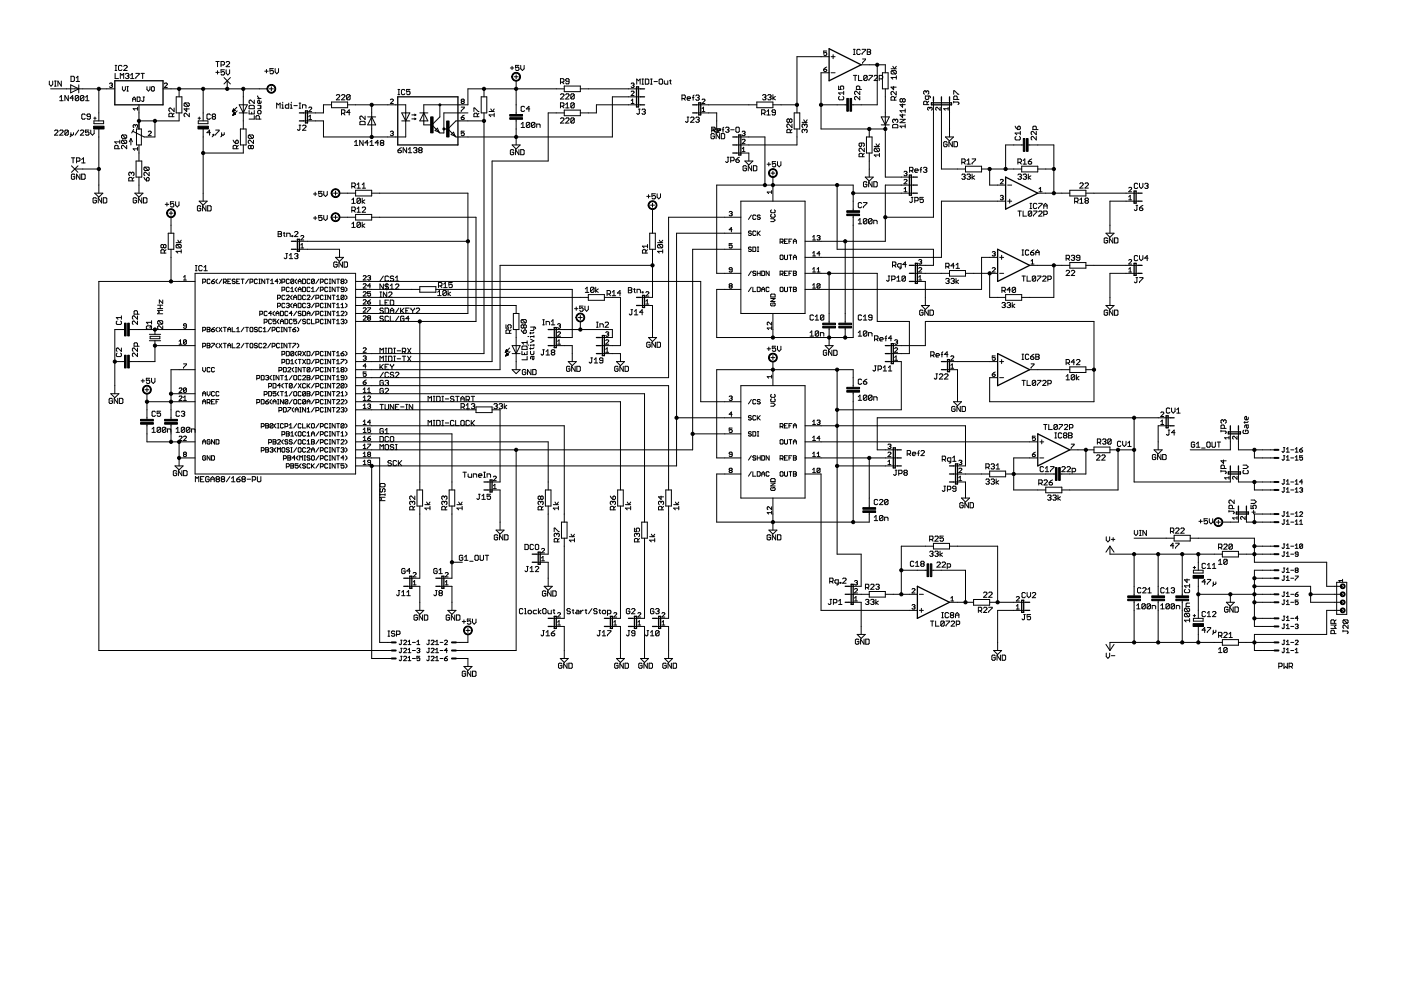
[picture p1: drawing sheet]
<svg xmlns="http://www.w3.org/2000/svg" width="297mm" height="210mm" viewBox="0 0 297 210" stroke-linecap="round" stroke-linejoin="round" font-family="sans-serif">
<g fill="#000" stroke="#000" stroke-width=".21">
<path d="M10.5 17.2v.7zM10.5 17.9l.3 .4zM10.7 18.8h3.4zM10.8 18.3l.4-.4zM11.2 17.2v.7zM11.6 18.3h.3zM11.6 17.2h.3zM11.7 17.2v1.1zM12.3 17.2v1.1zM12.3 17.2l.7 1.1zM13 17.2v1.1zM14.1 18.8h1.8z"/>
<path d="M15 19.7l1.7-.9zM15 18v1.7zM15 16.2v1.1zM15 17.3h.6zM15.6 17.3l.2-.2zM15 16.2h.6zM15.8 16.4v.7zM15.6 16.2l.2 .2zM16.2 16.5l.3-.3zM16.2 17.3h.7zM16.5 16.2v1.1zM15 18l1.7 .8z"/>
<path d="M16.7 18v.8zM16.7 18.8v.9zM15.9 18.8h1.6zM17.5 18.8h3.5zM21 18.8h1.6zM22.6 18.8h1.7zM23.4 17.6l-.2 .2zM23.4 17.6h.3zM23.2 18.4l.2 .1zM23.7 17.6l.1 .2zM23.5 18.1h.2zM23.7 18.1l.1 .1z"/>
<path d="M23.4 18.5h.3zM23.8 17.8v.1zM23.8 17.9l-.1 .2zM23.8 18.2v.2zM23.8 18.4l-.1 .1zM24.4 15.6v1.1zM24.4 16.7h.7zM24.4 14.9h.4zM24.4 13.9h.4zM24.6 13.9v1zM25.1 14.1v.7zM25.1 14.8l.2 .1z"/>
<path d="M25.3 13.9l-.2 .2zM25.3 14.9h.4zM25.5 15.6v1.1zM25.5 15.6l.4 .3zM25.3 13.9h.4zM25.7 14.9l.2-.1zM26.2 15.6l-.3 .3zM25.7 13.9l.2 .2zM26 18.4v.6zM26 19l.3 .3zM26.2 15.6v1.1zM26.2 14.9l.8-.7z"/>
<path d="M26.3 19.3l.3-.3zM26.2 14.1l.2-.2zM26.6 15.7l.2-.1zM26.6 18.4v.6zM26.8 15.6h.3zM26.6 16.5l.2 .2zM26.4 13.9h.4zM26.9 19.3h.3zM26.9 18.4h.3zM26.2 14.9h.8zM27 14.1v.1zM26.8 13.9l.2 .2z"/>
<path d="M27.1 18.4v.9zM27.1 15.6l.2 .1zM27 16.1h.1zM27.1 16.1l.2 .2zM26.8 16.7h.3zM27.3 15.7v.2zM27.1 16.1l.2-.2zM27.3 16.3v.2zM27.1 16.7l.2-.2zM28 15.6l-.3 .3zM27.7 16.7h.7zM28 15.6v1.1z"/>
<path d="M28.8 15.6h.7zM28.8 16.5v.2zM29.5 15.6v.1zM29.5 15.7l-.7 .8zM29.9 15.6h.7zM30.2 15.6v1.1zM31.2 18.4v.6zM31.2 19l.3 .3zM31.5 19.3l.3-.3zM31.8 18.4v.6zM32.1 18.5v.6zM32.1 19.1l.2 .2z"/>
<path d="M32.1 18.5l.2-.1zM32.3 19.3h.3zM32.3 18.4h.3zM32.7 19.1l-.1 .2zM32.7 18.5v.6zM32.6 18.4l.1 .1zM34.8 18.5l.7-.6zM35 17.6l-.2 .2zM35 17.6h.3zM34.8 18.5h.7zM35.5 17.8v.1zM35.3 17.6l.2 .2z"/>
<path d="M34.6 18.8h1.7zM36.3 18.8h1.7zM38 18.8v1.7zM38 18.8h5.1zM43.1 18.8v5.1zM43.1 18.8h5.1zM45.8 15.3h.7zM45.8 13h.7zM46.1 15v.7zM46.1 13v1.1zM46.9 14.8v.5zM46.9 15.3l.3-.1z"/>
<path d="M46.9 13v1.1zM46.9 13h.5zM46.9 15.7l.1 .2zM47.2 15.2h.2zM47.4 15.2l.2 .1zM47 15.9h.4zM47.4 13l.2 .2zM46.9 13.8h.5zM47.5 16.4l1.4 1.4zM46.9 14.8h.7zM47.6 15.3v.4zM47.4 15.9l.2-.2z"/>
<path d="M47.6 13.2v.4zM47.6 13.6l-.2 .2zM47.9 14.8v.7zM47.9 15.5l.4 .4zM47.9 14.1l.8-.7zM47.9 13.2l.2-.2zM48.2 17.1v1.7zM48.2 18.8h3.4zM48.3 15.9l.4-.4zM48.1 13h.4zM48.7 14.8v.7zM47.9 14.1h.8z"/>
<path d="M48.7 13.2v.2zM48.5 13l.2 .2zM48.9 16.4l-1.4 1.4zM51.6 18.8h3.4zM55 18.8h1.7zM56.1 15.1h.8zM56.5 14.7v.8zM57.1 18.8h.9zM57.2 14.5v.6zM57.2 15.1l.4-.2zM57.2 15.5l.2 .1zM57.5 18.4v.9z"/>
<path d="M57.6 14.9h.2zM57.8 14.9l.2 .2zM57.4 15.6h.4zM57.2 14.5h.8zM58 15.1v.4zM58 15.5l-.2 .1zM58.3 14.5v.8zM58.3 15.3l.4 .3zM59.1 15.3l-.4 .3zM59.1 14.5v.8zM84.4 19h.4zM85.1 19.2v.7z"/>
<path d="M85.1 19.9l.2 .2zM85.3 19l-.2 .2zM85.3 19h.4zM85.7 19l.1 .2zM86.2 19v.5zM86.2 19.5l.4-.2zM86.6 19.3h.2zM86.8 19.3l.1 .2zM86.2 19h.7zM86.9 19.5v.4zM86.9 19.9l-.1 .2zM102.6 18.8v1.7z"/>
<path d="M99.2 18.8h3.4zM102.6 18.8h6.8zM108.2 14.4h.7zM108.6 14.1v.7zM109 16.3h.9zM109.3 13.9v.5zM109.3 14.4l.4-.2zM109.4 17.1v1.7zM109.4 15.9v.8zM109.4 18.8h8.5zM109.3 14.8l.2 .1zM109.7 14.2h.1z"/>
<path d="M109.8 14.2l.2 .2zM109.5 14.9h.3zM109.3 13.9h.7zM110 14.4v.4zM109.8 14.9l.2-.1zM110.4 13.9v.7zM110.4 14.6l.4 .3zM110.8 14.9l.3-.3zM111.1 13.9v.7zM117.9 18.8h1.7zM118.8 16.7v1.1zM118.8 16.7h.6z"/>
<path d="M119 19.9l-.2 .2zM119.2 17.4l.4 .4zM119 19.9h.4zM119.4 16.7l.2 .2zM118.8 17.4h.6zM119.6 16.9v.3zM119.6 17.2l-.2 .2zM119.6 19.4h3.4zM119.6 18.2v1.2zM119.9 17.6l.2 .2zM119.9 16.9v.2zM119.9 17.1l.2 .1z"/>
<path d="M120.1 19.9l-.2 .2zM120.1 17.8h.4zM120.1 16.7l-.2 .2zM120.1 17.2h.5zM120.1 19.9h.4zM120.6 17.6l-.1 .2zM120.1 16.7h.4zM120.6 16.9v.7zM120.5 16.7l.1 .2zM121.2 19.9h.4zM121.6 19.9l.2 .2zM119.6 18.2h3.4z"/>
<path d="M123 18.2v1.2zM123 18.8h1.7zM124.7 18.8h8.5zM133.2 18.8h1.8zM134 17.6l-.2 .2zM134 19.3l-.2 .2zM134 17.6h.3zM133.8 18.4l.2 .1zM134 19.3h.3zM134.3 17.6l.1 .2zM134.1 18.1h.2zM134.3 18.1l.1 .1z"/>
<path d="M134 18.5h.3zM134.4 19.5v.1zM134.3 19.3l.1 .2zM134.4 17.8v.1zM134.4 17.9l-.1 .2zM134.4 18.2v.2zM134.4 18.4l-.1 .1zM135 18.8h.8zM135 16.8v1zM135 16.8l.4 .3zM135.4 17.1l.3-.3zM135.7 16.8v1z"/>
<path d="M136.1 17.8h.4zM136.1 16.8h.4zM136.3 16.8v1zM136.8 16.8v1zM136.8 17.8h.6zM137.4 17.8l.2-.1zM136.8 16.8h.6zM137.6 16.9v.8zM137.4 16.8l.2 .1zM137.9 17.8h.4zM137.9 16.8h.4zM138.1 16.8v1z"/>
<path d="M138.7 17.3h.7zM139.7 16.9v.8zM139.7 17.7l.2 .1zM139.7 16.9l.2-.1zM139.9 17.8h.4zM139.9 16.8h.4zM140.3 17.8l.2-.1zM140.5 16.9v.8zM140.3 16.8l.2 .1zM140.8 17.1v.6zM140.8 17.7l.2 .1zM141 17.8h.6z"/>
<path d="M141.6 17.1v.7zM141.9 17.1h.4zM142.1 16.9v.8zM142.1 17.7l.2 .1zM169 12h5.1zM174.1 15.4h1.7zM174.1 12h1.7zM174.1 15.4v6.8zM174.6 14.7v.3zM174.6 15l.2 .2zM174.6 10.8v.5zM174.6 11.3l.4-.2z"/>
<path d="M174.8 15.2h.3zM174.6 11.6l.2 .1zM175 14.4l-.4 .3zM175 11.1h.1zM175.1 15.2l.2-.2zM174.6 14.7h.5zM175.1 11.1l.2 .2zM174.8 11.7h.3zM175 14.4l.3-.2zM175.3 14.8v.2zM175.1 14.7l.2 .1zM174.6 10.8h.7z"/>
<path d="M175.3 11.3v.3zM175.1 11.7l.2-.1zM176.2 12h.9zM176.2 15.4h.9zM176.6 11.6v.8zM177.8 19.7h1.1zM177.8 18.2v.8zM177.8 19h.5zM178.2 18.4v.2zM178.2 18.4l.1-.2zM178.2 18.6l.1 .4zM178.3 18.2h.4z"/>
<path d="M178.7 18.2l.2 .2zM178.9 18.4v.4zM178.7 19l.2-.2zM180.9 16h.8zM180.9 11.6h.4zM180.9 10.5h.4zM181.1 10.5v1.1zM181.2 19.5v.4zM181.2 19.9l.2 .2zM181.3 16v1.1zM181.2 19.5l.2-.2zM181.4 19.3h.2z"/>
<path d="M181.6 18.4v.6zM181.6 18.4l.1-.2zM181.7 10.6v.8zM181.7 11.4l.2 .2zM181.7 18.2h.4zM181.9 10.5l-.2 .1zM181.9 11.6h.3zM182 16v1.1zM182 17.1h.8zM182.1 18.2l.2 .2zM181.9 10.5h.3zM182.4 11.4l-.2 .2z"/>
<path d="M182.3 19.3v.8zM182.3 18.4v.6zM182.2 10.5l.2 .1zM181.6 19h1zM182.8 10.5h.7zM182.8 11.4v.2zM182.9 12.5h.6zM182.9 13.3v.1zM183.1 16.2v.7zM183.1 16.2l.2-.2zM183.1 16.9l.8-.7zM183.3 16h.4z"/>
<path d="M183.1 16.9l.2 .2zM183.5 12.5v.2zM183.5 12.7l-.6 .6zM183.5 10.5v.1zM183.5 10.6l-.7 .8zM183.7 16l.2 .2zM183.3 17.1h.4zM183.9 16.2v.7zM183.9 16.9l-.2 .2zM183.9 10.5v1.1zM183.9 10.5h.5zM183.9 11h.5z"/>
<path d="M184.2 16h.8zM184.2 16.9v.2zM182.6 13.7h1.7zM184.3 13.7h1.7zM184.4 10.5l.2 .1zM184.4 11l.2 .2zM183.9 11.6h.5zM184.6 10.6v.2zM184.4 11l.2-.2zM184.6 11.2v.2zM184.4 11.6l.2-.2zM185 16v.2z"/>
<path d="M184.2 16.9l.8-.7zM185.3 17.1l.8-.7zM185.5 16l-.2 .2zM185.5 16h.4zM186 13.7h1.7zM186 13.7v8.5zM185.3 17.1h.8zM186.1 16.2v.2zM185.9 16l.2 .2zM186.4 16v1.1zM186.4 16h.6zM187 16l.2 .2z"/>
<path d="M186.4 16.7h.6zM187.1 15.4v3.4zM187.1 18.8h1.2zM187.1 15.4h1.2zM187.2 16.2v.3zM187 16.7l.2-.2zM187.7 13.7v1.7zM188.3 15.4v3.4zM188.9 19.6v.3zM188.9 19.9l.2 .2zM188.9 18.5l.6 .5zM188.9 16.4h1.1z"/>
<path d="M188.9 15.1v.4zM188.9 15.1l.2-.1zM189.1 19.4l-.2 .2zM188.9 15.5l.2 .2zM189.1 15h.7zM188.9 16.4l.4 .4zM189.1 19.4h.2zM189.5 18.3v.7zM189.3 14.1l.4 .5zM189.1 15.7h.7zM189.8 15l.2 .1zM189.1 15l.7 .7z"/>
<path d="M190 19.4v.7zM188.9 18.5h1.1zM190 16.1v.7zM190 15.1v.4zM189.8 15.7l.2-.2zM188.9 14.6h1.1zM190 14.1l-.3 .5zM195.8 19.5v.3zM196 19.3l-.2 .2zM195.8 19.8l.2 .2zM196 19.3h.2zM196.2 19.3l.2 .2z"/>
<path d="M196.4 19.5v.1zM196.6 19.3l-.2 .2zM196.6 19.3h.1zM196.7 19.3l.2 .2zM196.9 19.5v.3zM196.9 19.8l-.2 .2zM202.2 19.3v.7zM202.2 19.3h.2zM202.4 19.3l.7 .7zM203.1 20h.2zM11.6 28.7l.7-.8zM11.6 27.7l.1-.1z"/>
<path d="M11.7 27.6h.4zM11.6 28.7h.7zM12.3 27.7v.2zM12.1 27.6l.2 .1zM12.7 20.6l.3-.3zM12.7 21.4h.7zM12.7 28.7l.7-.8zM12.8 27.6l-.1 .1zM13 20.3v1.1zM12.8 27.6h.4zM12.7 28.7h.7zM13.4 27.7v.2z"/>
<path d="M13.2 27.6l.2 .1zM13.8 20.3v1.1zM13.8 20.3l.7 1.1zM13.8 27.7v.8zM13.8 27.7l.1-.1zM14.5 27.7l-.7 .8zM13.9 27.6h.4zM13.8 28.5l.1 .2zM14.3 27.6l.2 .1zM13.9 28.7h.4zM14.5 20.3v1.1zM14.5 27.7v.8z"/>
<path d="M14.3 28.7l.2-.2zM14.9 20.8h.7zM15 28.1v.4zM15 28.5l.2 .2zM15 28.5v.4zM14.8 29l.2-.1zM15.1 37.1v.7zM15.1 37.8l.2 .2zM15.1 33.5h.8zM15.2 35.2l1.3 1.3zM15.2 36.5l1.3-1.3zM15.2 28.7h.2z"/>
<path d="M15.3 36.9l-.2 .2zM15.3 38h.4zM15.4 28.7l.2-.2zM15.4 20.3v1.1zM14.9 20.8l.5-.5zM15.5 33.5v1zM15.6 28.1v.4zM15.3 36.9h.4zM15.9 37.8l-.2 .2zM15.7 36.9l.2 .2zM15.9 37.5v.3zM15.5 37.5h.4z"/>
<path d="M16.7 27.6l-.8 1.1zM16 20.4v.8zM16.1 20.3l-.1 .1zM16 21.2l.7-.8zM16.1 20.3h.4zM16 21.2l.1 .2zM16.2 36.9v1.1zM16.2 36.9l.8 1.1zM16.2 33.5v1zM16.2 33.5h.6zM16.5 20.3l.2 .1zM16.1 21.4h.4z"/>
<path d="M16.7 20.4v.8zM16.7 21.2l-.2 .2zM16.8 33.5l.2 .1zM16.2 34.2h.6zM17 36.9v1.1zM17 33.6v.4zM16.8 34.2l.2-.2zM17 20.4v.8zM17 20.4l.2-.1zM17 21.2l.8-.8zM17 28.7l.8-.8zM17.2 20.3h.4z"/>
<path d="M17 21.2l.2 .2zM17 27.7l.2-.1zM17.3 36.9v1.1zM17.3 38h.6zM17.3 33.8l.4-.3zM17.3 34.5h.8zM17.3 24.4v.7zM17.3 25.1l.2 .2zM17.5 24.2l-.2 .2zM17.5 25.3h.4zM15.9 35.8h1.6zM17.6 20.3l.2 .1z"/>
<path d="M17.2 21.4h.4zM17.2 27.6h.4zM17.7 33.5v1zM17 28.7h.8zM17.8 27.7v.2zM17.6 27.6l.2 .1zM17.8 20.4v.8zM17.8 21.2l-.2 .2zM17.9 38l.2-.2zM17.3 36.9h.6zM17.5 24.2h.4zM17.9 25.3l.2-.2z"/>
<path d="M18.1 37.1v.7zM17.9 36.9l.2 .2zM17.9 24.2l.2 .2zM18.1 20.6l.4-.3zM18.1 21.4h.8zM18.1 27.6v.5zM18.1 28.1l.4-.2zM18.1 28.5l.2 .2zM18.4 25.1l.2 .2zM18.4 24.4v.1zM18.4 24.5l.2 .2zM18.5 20.3v1.1z"/>
<path d="M18.5 27.9h.2zM18.6 25.3h.4zM18.6 24.2l-.2 .2zM18.6 24.7h.6zM18.7 27.9l.2 .2zM18.3 28.7h.4zM18.1 27.6h.8zM18.9 28.1v.4zM18.9 28.5l-.2 .2zM19.2 25.1l-.2 .2zM18.6 24.2h.4zM19.2 24.4v.7z"/>
<path d="M19 24.2l.2 .2zM19.2 27.6v.7zM19.2 28.3l.4 .4zM19.6 28.7l.4-.4zM19.9 25.1h.5zM19.9 26.2h2.1zM19.9 25.6v.6zM19.9 25.6h2.1zM20 27.6v.7zM20.1 24.8v.5zM21 27.3v1.7zM21 23.9v1.7z"/>
<path d="M21 39.2v1.8zM21 29v6.8zM21 35.8v3.4zM17.5 35.8h3.5zM21 18.8v5.1zM22 25.6v.6zM24.3 31v.5zM24.3 31l.2-.2zM24.3 30.1h1.1zM24.5 30.8h.4zM24.3 30.1l.4 .3zM24.9 30.8l.1 .2z"/>
<path d="M25 31v.5zM24.3 31.5h1.1zM25.4 29.7v.7zM25.8 31v.4zM25.8 31.4l.2 .1zM25.8 29.9v.4zM25.8 29.9l.2-.2zM25.8 28.8v.4zM25.8 28.8l.2-.2zM25.8 31l.2-.2zM25.8 30.3l.2 .1zM26 29.7h.7z"/>
<path d="M25.8 29.2l.2 .1zM26 28.6h.7zM26 30.8h.1zM26 30.4h.7zM26.7 29.7l.2 .2zM26 29.7l.7 .7zM26 29.3h.7zM26.7 28.6l.2 .2zM26 28.6l.7 .7zM26.9 30.8v.7zM26.1 30.8l.8 .7zM26.9 29.9v.4z"/>
<path d="M26.7 30.4l.2-.1zM26.9 28.8v.4zM26.7 29.3l.2-.1zM27.3 37.8v.6zM27.3 37.8l.2-.2zM27.3 36.7v.4zM27.3 36.7l.2-.2zM27.5 37.6h.4zM27.3 37.1l.2 .2zM27.5 36.5h.2zM27.7 36.5l.2 .2zM27.7 29.4v1.3z"/>
<path d="M27.7 29.4l-.3 .7zM27.7 29.4l.4 .7zM27.9 37.6l.1 .2zM27.9 36.7v.2zM27.9 36.7l.1-.2zM28.3 27.4l-.4 .8zM28 37.8v.6zM28 38l.4-.4zM28 36.5h.2zM28.1 20.9v.6zM28.1 20.9l.3-.3zM28.1 21h.7z"/>
<path d="M28.2 36.5l.2 .2zM28.2 31.6h1zM28.2 26.6v.3zM28.2 26.6l.2-.2zM28.2 23.1h1zM28.2 26.9l.2 .2zM28.4 26.4h.2zM27.3 38.4h1.1zM28.4 36.7v.4zM28.2 37.3l.2-.2zM28.4 20.6l.4 .3zM28.2 31.6l.4 .3z"/>
<path d="M28.6 26.4l.1 .2zM28.2 23.1l.4 .3zM28.7 26.6v.2zM28.7 26.6l.2-.2zM28.8 20.9v.6zM28.9 34.1v3.4zM28.9 26.4h.1zM28.9 27.3v3.4zM28.9 30.7h1.1zM29 26.4l.2 .2zM29.1 20.6v.9zM29.1 21.5h.4z"/>
<path d="M29.2 31.2v.7zM29.2 26.6v.3zM29.2 26.9l-.2 .2zM29.2 22.8v.6zM29.5 32.4v1.7zM29.5 37.5v1.7zM29.5 30.7v1.7zM29.5 25.6v1.7zM28.9 27.3h.6zM29.5 39.2v1.8zM29.5 22.2v1.7zM29.5 25.6h3.4z"/>
<path d="M29.5 23.9v1.7zM29.5 21.5l.2-.1zM29.1 20.6h.4zM29.7 20.7v.7zM29.5 20.6l.2 .1zM29.5 27.3h.5zM30 27.3v3.4zM30 21.4l.2 .1zM30.1 34.1v3.4zM28.9 34.1h1.2zM28.9 37.5h1.2zM30.2 21.5h.1z"/>
<path d="M30.3 21.5l.2-.1zM30.3 20.6h.3zM30.5 20.6v.8zM30.5 37.6l.2 .4zM30.5 36.7v.4zM30.5 37.1l.2 .2zM30.5 35.6v.4zM30.5 35.6l.2-.2zM28.2 27.9l2.4 1.1zM30.7 38l.4 .4zM30.7 36.5l-.2 .2zM30.5 36l.2 .2z"/>
<path d="M30.7 35.4h.7zM30.7 36.5h.2zM31.1 38.4h.3zM31.1 37.8v.6zM30.6 29h.6zM31.1 37.8l.2-.2zM31.4 38.4l.2-.2zM31.3 37.6h.1zM30.7 36.2h.7zM31.4 35.4l.2 .2zM30.7 35.4l.7 .8zM31.4 28.8l.7-.7z"/>
<path d="M31.6 27.8l-.2 .2zM31.6 37.8v.4zM31.4 37.6l.2 .2zM31.6 36.5v.8zM30.9 36.5l.7 .8zM31.6 35.6v.4zM31.6 36l-.2 .2zM31.6 27.8h.3zM31.4 28.8h.7zM32.1 28v.1zM31.9 27.8l.2 .2zM31.2 29h1.7z"/>
<path d="M32.9 25.6h5.1zM32.9 25.6v3.4zM35.8 24.2v.5zM35.8 24.2l.2-.2zM35.8 23.1v.4zM35.8 23.5l.2 .1zM36 24h.4zM36 22.9l-.2 .2zM36 22.9h.2zM36.4 24l.2 .2zM36.6 24.2v.5zM36.6 24.4l.3-.4z"/>
<path d="M35.8 24.7h1.1zM36.9 22.9v.7zM36.2 22.9l.7 .7zM37.4 20.5v3.4zM38 23.9v1.7zM38.6 20.5v3.4zM37.4 20.5h1.2zM37.4 23.9h1.2zM39 24.2v.4zM39 24.6l.2 .1zM39 23.1l.6 .5zM39 22v.4z"/>
<path d="M39 22l.2-.2zM39.2 24l-.2 .2zM39 22.4l.2 .1zM39.2 21.8h.7zM39.2 24h.2zM39.6 22.9v.7zM39.2 22.5h.7zM39.9 21.8l.2 .2zM39.2 21.8l.7 .7zM40.1 24v.7zM39.4 24l.7 .7zM39 23.1h1.1z"/>
<path d="M40.1 22v.4zM40.1 22.4l-.2 .1zM42 25.1h.5zM42 26.2h2.1zM42 25.6v.6zM42 25.6h2.1zM42.2 24.8v.5zM43.1 27.3v1.7zM43.1 23.9v1.7zM43.1 29v3.4zM43.1 32.4v8.6zM43.9 28.1h.7z"/>
<path d="M43.9 24.4v.7zM43.9 25.1l.2 .2zM43.9 24.4l.2-.2zM44.1 25.3h.3zM44.1 25.6v.6zM44.4 27.6v1.1zM44.4 27.6l-.5 .5zM44.1 24.2h.3zM44.4 25.3l.2-.2zM44.4 24.2l.2 .2zM45 29l.3-.3zM45 24.4l.2-.2z"/>
<path d="M45 24.9v.2zM45 24.9l.2-.2zM45 24.4v.1zM45.2 28.5v.2zM45.2 28.7h.1zM45.2 24.2h.3zM45 25.1l.2 .2zM45 24.5l.2 .2zM45.2 24.7h.3zM45.3 28.5v.2zM45.2 28.5h.1zM45.5 24.2l.2 .2z"/>
<path d="M45.5 24.7l.2 .2zM45.2 25.3h.3zM45.7 24.4v.1zM45.7 24.5l-.2 .2zM45.7 24.9v.2zM45.7 25.1l-.2 .2zM45.7 27.6h.7zM45.7 28.5v.2zM46.4 27.6v.1zM46.4 27.7l-.7 .8zM47 28.1v.4zM47 28.5l.2 .2z"/>
<path d="M47 28.5v.4zM46.8 29l.2-.1zM47.2 28.7h.1zM47.3 28.7l.2-.2zM47.5 28.1v.4zM49.5 23.1l-.2 .6zM49.3 23.6h.2zM49.4 23.5h.3zM49.6 23.9l-.2 .5zM49.4 23.4h.4zM49.4 24.3h.2zM49.4 31v.5z"/>
<path d="M49.4 31l.2-.2zM49.4 29.7l.2 .4zM49.4 23.3h.3zM49.4 24.3h.4zM49.5 23.2h.2zM49.5 24.2h.4zM49.5 24.1h.4zM49.5 23.1l.4 .3zM49.5 24.1h.3zM49.6 24h.2zM49.6 30.8h.4zM49.6 30.1l.4 .3z"/>
<path d="M49.6 23.9l.4 .3zM49.3 23.7l.6-.3zM49.4 24.4l.6-.2zM50 30.8l.2 .2zM50 30.4h.3zM50 29.9v.5zM50.2 31v.5zM50.2 31.2l.3-.4zM50.2 29.7l-.2 .2zM50.2 22.8l-.9 .9zM50.3 23.5l-.9 .9zM50.3 30.4l.2-.1z"/>
<path d="M50.2 29.7h.1zM49.4 31.5h1.1zM50.5 29.9v.4zM50.3 29.7l.2 .2zM51 27.3v3.4zM51.6 25.6v1.7zM51.6 30.7v1.7zM50.7 22.2l.9 1.7zM50.7 23.9h.9zM51.6 23.9v1.7zM51.6 20.5v1.7zM50.7 22.2h.9z"/>
<path d="M51.6 22.2v1.7zM43.1 32.4h8.5zM51.6 18.8v1.7zM52.2 27.3v3.4zM51 27.3h1.2zM51 30.7h1.2zM52.4 22.2l-.8 1.7zM51.6 23.9h.8zM51.6 22.2h.8zM52.6 31v.4zM52.6 31l.2-.2zM52.6 29.9v.4z"/>
<path d="M52.6 30.3l.2 .1zM52.6 28.8v.4zM52.6 28.8l.2-.2zM52.8 25.3h1.1zM52.8 23.4v.8zM52.8 24.2h1.1zM52.8 23.1h1.1zM52.8 22.5v.6zM52.8 21.4v.4zM52.8 21.8l.2 .1zM52.6 31.4l.2 .1zM52.8 30.8h.2z"/>
<path d="M52.8 29.7l-.2 .2zM52.6 29.2l.2 .1zM52.8 28.6h.8zM53 30.8l.2 .2zM52.8 31.5h.2zM52.8 29.7h.2zM52.8 22.5l.2-.2zM53 21.2l-.2 .2zM53 21.2h.2zM53.2 31l.2-.2zM53 31.5l.2-.1zM53.2 31v.4z"/>
<path d="M53.4 23.8v.4zM53.4 30.8h.2zM53.2 31.4l.2 .1zM53.6 30.8l.1 .2zM53.4 31.5h.2zM52.8 29.3h.8zM53.6 28.6l.1 .2zM52.8 28.6l.8 .7zM53 22.3h.7zM53.7 31v.4zM53.6 31.5l.1-.1zM53.7 29.7v.7z"/>
<path d="M53 29.7l.7 .7zM53.7 28.8v.4zM53.6 29.3l.1-.1zM53.9 24.5v.8zM53.9 23.4v.8zM53.9 22.5v.6zM53.7 22.3l.2 .2zM53.9 21.2v.7zM53.2 21.2l.7 .7zM54.3 24.7v.6zM54.4 24.5l-.1 .2zM54.4 24.5h.4z"/>
<path d="M54.6 23.6v.4zM54.6 24l.2 .2zM54.6 23.1h.6zM54.6 21.4v.4zM54.8 21.2l-.2 .2zM54.6 20.3v.2zM54.8 24.5l.2 .2zM54.8 23.4l-.2 .2zM54.8 24.2h.4zM54.6 21.8l.2 .1zM54.8 21.2h.2zM55 24.7v.6z"/>
<path d="M55 21.2v.7zM54.6 20.5l.4 .4zM54.8 23.4h.4zM55.4 24l-.2 .2zM55.2 23.1l.2-.2zM55.4 22.5l-.2 .2zM54.6 22.3h.6zM54.8 21.9h.4zM54.3 25.3h1.1zM55.4 23.6v.4zM55.2 23.4l.2 .2zM55.2 22.7l.2 .2z"/>
<path d="M55.2 22.3l.2 .2zM55.4 21.4v.4zM55.4 21.8l-.2 .1zM54.6 20.9h.8zM58.7 21.9v1zM58.7 21.9l.3 .3zM59 22.2l.4-.3zM59.4 21.9v1zM59.8 22.2h.1zM59.8 22.9h.3zM59.9 22.2v.7zM59.9 21.7v.2z"/>
<path d="M60.5 22.4v.4zM60.5 22.4l.2-.2zM60.5 22.8l.2 .1zM60.7 22.2h.5zM61.2 21.9v1zM60.7 22.9h.5zM61.6 22.2h.2zM61.6 22.9h.4zM61.8 22.2v.7zM61.8 21.7v.2zM62.3 22.4h.7zM63.1 27.5l.1 .1z"/>
<path d="M63.2 27.6h.2zM63.4 22.9h.4zM63.4 21.9h.4zM63.4 27.6l.2-.1zM63.4 26.5h.4zM63.6 21.9v1zM63.6 26.5v1zM64.1 22.2v.7zM64.1 22.2h.6zM64.1 27.6l.8-.7zM64.1 26.7l.2-.2zM64.7 22.2l.2 .2z"/>
<path d="M64.3 26.5h.4zM64.9 22.4v.5zM64.1 27.6h.8zM64.9 26.7v.2zM64.7 26.5l.2 .2zM64.3 25.6h.9zM64.3 23.9h.9zM65.5 24.7l.3-.3zM65.5 25.4h.6zM66.1 23l-.6 .7zM65.6 22.7l-.1 .2zM65.8 24.4v1z"/>
<path d="M65.6 22.7h.3zM65.5 23.7h.6zM66.1 22.9v.1zM65.9 22.7l.2 .2zM65.2 25.6h1.7zM65.2 23.9h1.7zM66.9 25.6h1.7zM66.9 23.9h1.7zM68.6 22.2h1.7zM68.6 25.6v3.4zM68.6 22.2v1.7zM70.3 22.8h3.4z"/>
<path d="M70.3 21.6v1.2zM71.3 21.2l.7-.8zM71.5 20.1l-.2 .2zM71.5 20.1h.4zM71.3 21.2h.7zM72 20.3v.1zM71.9 20.1l.1 .2zM72.4 21.2l.7-.8zM72.4 23.3v1.1zM72.4 23.3h.5zM72.6 20.1l-.2 .2zM72.8 24l.3 .4z"/>
<path d="M72.6 20.1h.3zM72.9 23.3l.2 .2zM72.4 24h.5zM72.4 21.2h.7zM73.1 20.3v.1zM72.9 20.1l.2 .2zM73.1 23.5v.3zM73.1 23.8l-.2 .2zM73.5 20.3v.7zM73.5 20.3l.2-.2zM73.5 21l.7-.7zM73.5 23.8h.7z"/>
<path d="M73.7 20.1h.3zM73.5 21l.2 .2zM70.3 21.6h3.4zM73.7 21.6v1.2zM74 20.1l.2 .2zM73.7 21.2h.3zM74 23.3v1.1zM74 23.3l-.5 .5zM74.2 20.3v.7zM74.2 21l-.2 .2zM74.6 38.8v1.1zM74.6 38.8h.5z"/>
<path d="M75 39.5l.3 .4zM75.1 38.8l.2 .2zM74.6 39.5h.5zM75.2 30.1l.3-.3zM75.2 30.8h.7zM75.3 39v.3zM75.3 39.3l-.2 .2zM73.7 22.2h1.7zM75.5 29.8v1zM75.7 39.2l.4-.4zM75.7 39.9h.7zM76.1 38.8v1.1z"/>
<path d="M76.3 29.8v1zM76.3 29.8l.7 1zM76.3 26.4h1.1zM76.3 25.9v.5zM76.3 24.8v.4zM76.3 25.2l.2 .1zM76.3 25.9l.2-.2zM76.3 24.8l.2-.2zM76.5 24.6h.2zM76.8 39.2l.4-.4zM76.8 39.9h.7zM77 29.8v1z"/>
<path d="M77.2 38.8v1.1zM76.5 25.7h.7zM77.4 30.3h.7zM77.4 25.9v.5zM77.2 25.7l.2 .2zM77.4 24.6v.7zM76.7 24.6l.7 .7zM77.9 29.8v1zM77.9 29.8l-.5 .5zM78 24.8h.8zM78 26.5h1.7zM78.4 30.1l.4-.3z"/>
<path d="M78.4 30.8h.8zM78.8 25.6v1.7zM78.8 23.9v1.7zM78.8 24.8l-.8 1.7zM78.8 24.8h.9zM78.8 22.2v1.7zM75.4 22.2h3.4zM68.6 29h10.2zM78.8 27.3v1.7zM78.8 29.8v1zM79.5 30.3h.8zM78.8 24.8l.9 1.7z"/>
<path d="M80.1 29.8v1zM79.5 30.3l.6-.5zM80.6 29.9l.2-.1zM80.6 30.5v.2zM80.6 30.5l.2-.2zM80.6 29.9v.2zM80.8 29.8h.4zM80.6 30.7l.2 .1zM80.6 30.1l.2 .2zM80.8 30.3h.4zM81.2 29.8l.2 .1zM81.2 30.3l.2 .2z"/>
<path d="M80.8 30.8h.4zM81.4 29.9v.2zM81.4 30.1l-.2 .2zM81.4 30.5v.2zM81.4 30.7l-.2 .1zM82.2 22.2h1.7zM82.2 29h1.7zM78.8 22.2h3.4zM78.8 29h3.4zM82.8 21.9l.6-.6zM82.8 28l.1-.2zM82.8 21.2l.1-.2z"/>
<path d="M82.9 27.8h.3zM82.8 28.6l.1 .2zM82.9 21h.3zM83.2 27.8l.2 .2zM83.1 28.3h.1zM83.2 28.3l.2 .1zM82.9 28.8h.3zM82.8 21.9h.6zM83.4 21.2v.1zM83.2 21l.2 .2zM83.4 28v.1zM83.4 28.1l-.2 .2z"/>
<path d="M83.4 28.4v.2zM83.4 28.6l-.2 .2zM83.9 22.2h2.1zM83.9 29h2.1zM84.4 31.9v.3zM84.4 32.2l.2 .2zM84.4 20.1h.4zM84.6 32.4h.3zM84.6 19v1.1zM84.8 31.5l-.4 .4zM84.9 32.4l.2-.2zM84.4 31.9h.5z"/>
<path d="M84.8 31.5l.3-.2zM85.1 32v.2zM84.9 31.9l.2 .1zM85.3 20.1h.4zM85.5 31.3v1.1zM85.5 31.3l.7 1.1zM85.8 19.9l-.1 .2zM85.2 23.9l.8 1.7zM85.2 25.6h.8zM86 23.9v1.7zM85.2 23.9h.8zM86 22.2v1.7z"/>
<path d="M86 25.6v3.4zM86.2 31.3v1.1zM86.2 19.9l.2 .2zM86.6 31.7l.3-.4zM86.6 32.4h.7zM86.4 20.1h.4zM86.9 23.9l-.9 1.7zM86 25.6h.9zM86 23.9h.9zM86.9 31.3v1.1zM87.3 24.4h.9zM87.3 25.2h.9z"/>
<path d="M87.7 31.5l.1-.2zM87.8 31.3h.4zM87.7 32.2l.1 .2zM87.9 24.2l.3 .2zM87.9 24.5l.3-.1zM87.9 25l.3 .2zM87.9 25.4l.3-.2zM88.2 31.3l.2 .2zM88 31.9h.2zM88.2 31.9l.2 .1zM87.8 32.4h.4zM88.4 31.5v.2z"/>
<path d="M88.4 31.7l-.2 .2zM88.4 32v.2zM88.4 32.2l-.2 .2zM88.8 31.5l.1-.2zM88.8 32v.2zM88.9 31.9l-.1 .1zM88.8 31.5v.2zM88.9 31.3h.4zM88.8 32.2l.1 .2zM88.8 31.7l.1 .2zM88.9 31.9h.4zM89.9 23.9l-.9 1.7z"/>
<path d="M89 23.9h.9zM89 25.6h.9zM89.3 31.3l.2 .2zM89.3 31.9l.2 .1zM88.9 32.4h.4zM89.5 31.5v.2zM89.5 31.7l-.2 .2zM89.5 32v.2zM89.3 32.4l.2-.2zM89.9 23.9l.8 1.7zM89.9 23.9h.8zM89.9 25.6v.9z"/>
<path d="M89.9 25.6h.8zM89.9 23.9v1.7zM89.9 22.2v1.7zM89.9 26.5h1.7zM91.6 26.5l1.5 1.5zM92.8 27.2l-.6 .5zM92.8 27.2l.3 .8zM93.1 28l.2 .2zM92.2 27.7l.9 .3zM93.3 22.2v2.6zM89.9 22.2h3.4zM93.3 22.2h4.2z"/>
<path d="M91.6 26.5l1.7-1.7zM93.3 28.2h.8zM94.1 27.3h.9zM94.1 23.9v3.4zM94.1 27.3v.9zM94.1 23.9h3.4zM95 27.3l1.5 1.6zM95.7 28.5l.5-.5zM96.2 28l.3 .9zM96.5 28.9l.2 .1zM95.7 28.5l.8 .4zM95 27.3l1.7-1.7z"/>
<path d="M96.7 29h.8zM96.7 25.6h.8zM97.8 22.7h.6zM97.8 23.5v.2zM97.8 21.2l.2-.2zM97.8 21.6v.2zM97.8 21.6l.2-.1zM97.8 21.2v.1zM97.8 27.8v.5zM97.8 28.3l.3-.2zM97.8 24.9v.3zM97.8 25.2l.2 .2z"/>
<path d="M98 21h.3zM97.8 21.8l.2 .1zM97.8 21.3l.2 .2zM98 21.5h.3zM97.8 28.6l.2 .2zM98 25.4h.3zM98.1 28.1h.2zM98.1 24.6l-.3 .3zM98.3 21l.1 .2zM98.3 21.5l.1 .1zM98 21.9h.3zM98.3 28.1l.1 .2z"/>
<path d="M98 28.8h.3zM98.3 25.4l.1-.2zM97.8 24.9h.5zM98.4 22.7v.2zM97.8 23.5l.6-.6zM98.4 21.2v.1zM98.3 21.5l.1-.2zM98.4 21.6v.2zM98.3 21.9l.1-.1zM97.8 27.8h.6zM98.4 28.3v.3zM98.4 28.6l-.1 .2z"/>
<path d="M98.1 24.6l.3-.2zM98.4 25v.2zM98.3 24.9l.1 .1zM97.5 23.9h1.7zM97.5 22.2h1.7zM97.5 29h1.7zM97.5 25.6h1.7zM99.2 29h10.2zM99.2 18.8v3.4zM100.5 24.2v.5zM100.6 24l-.1 .2zM100.5 22.9v.7z"/>
<path d="M100.5 22.9h.1zM100.6 24h.4zM100.6 22.9l.8 .7zM101 24l.2 .2zM101.2 24.2v.5zM101.6 24l-.4 .4zM101.4 23.6h.2zM100.5 24.7h1.1zM102 20.5v3.4zM102.6 23.9v1.7zM99.2 25.6h3.4zM103.2 20.5v3.4z"/>
<path d="M102 20.5h1.2zM102 23.9h1.2zM103.7 24.4h1.1zM103.7 24.4l.4 .3zM104.3 34.1h11.9zM104.1 23.1l.3 .5zM104.8 24v.7zM103.7 23.6h1.1zM104.8 23.1l-.4 .5zM108.2 31.9v.7zM108.2 32.6l.2 .2zM108.4 31.7l-.2 .2z"/>
<path d="M108.4 32.8h.4zM108.6 30.7h1.7zM108.4 31.7h.4zM108.8 32.8l.1-.2zM108.8 31.7l.1 .2zM108.9 32.3v.3zM108.6 32.3h.3zM109.3 31.7v1.1zM109.3 31.7l.7 1.1zM109.4 22.2v1.7zM109.4 25.6v1.7zM109.4 23.9v.4z"/>
<path d="M109.4 25.3v.3zM109.4 29v1.7zM108.6 30.7l.8 .9zM109.4 27.3v1.7zM109.4 29h20.4zM109.4 18.8v3.4zM110 31.7v1.1zM110.3 30.7l-.9 .9zM110.4 31.7v1.1zM110.4 32.8h.5zM110.5 26.3l.4-.3zM110.5 27h.7z"/>
<path d="M110.5 22.7v.8zM110.5 23.5l.2 .1zM110.5 22.7l.2-.2zM110.7 23.6h.3zM110.9 26v1zM110.9 32.8l.2-.2zM110.4 31.7h.5zM110.7 22.5h.3zM111 23.6l.2-.1zM111.1 31.9v.7zM110.9 31.7l.2 .2zM111 22.5l.2 .2z"/>
<path d="M111.6 26.1v.8zM111.6 26.1l.2-.1zM111.6 26.9l.7-.8zM111.6 23.1h.7zM111.8 26h.3zM111.6 26.9l.2 .1zM112.1 26l.2 .1zM111.8 27h.3zM112.1 22.5v1.1zM112.1 22.5l-.5 .6zM112.3 26.1v.8zM112.1 27l.2-.1z"/>
<path d="M112.7 26.1v.8zM112.7 26.1l.2-.1zM113.4 26.1l-.7 .8zM112.9 26h.3zM112.7 26.9l.2 .1zM113.2 26l.2 .1zM112.9 27h.3zM113.4 26.1v.8zM113.4 26.9l-.2 .1zM113.8 26.3v.7zM113.8 26.3h.5zM114.3 26.3l.2 .2z"/>
<path d="M114.5 26.5v.5zM116.2 23.9v10.2zM117.9 23.9h1.7zM116.2 23.9h1.7zM118.8 21l.8-.7zM118.8 26.1l.8-.7zM118.8 21.8v1.1zM118.8 21.8h.6zM119 25l-.2 .2zM119.2 22.5l.4 .4zM119 25h.4zM119.4 21.8l.2 .2z"/>
<path d="M118.8 22.5h.6zM118.8 21h.8zM119.6 20.1v.2zM119.4 19.9l.2 .2zM118.8 26.1h.8zM119.6 25.2v.2zM119.4 25l.2 .2zM119.6 22v.3zM119.6 22.3l-.2 .2zM119.6 24.5h3.4zM119.6 23.3v1.2zM120.6 20.3l-.7 .7z"/>
<path d="M119.9 26.1l.7-.7zM119.9 22.2l.4-.4zM119.9 22.9h.7zM120.1 25l-.2 .2zM120.3 21.8v1.1zM120.1 25h.4zM119.9 21h.7zM120.6 20.1v.2zM120.5 19.9l.1 .2zM119.9 26.1h.7zM120.6 25.2v.2zM120.5 25l.1 .2z"/>
<path d="M121 20.1v.7zM121 20.1l.2-.2zM121 20.8l.8-.7zM121 25.2v.7zM121 25.2l.2-.2zM121 25.9l.8-.7zM121 22v.7zM121 22l.2-.2zM121 22.7l.8-.7zM121 20.8l.2 .2zM121.2 25h.4zM121 25.9l.2 .2z"/>
<path d="M121.2 21.8h.4zM121 22.7l.2 .2zM121.2 21h.4zM121.6 25l.2 .2zM121.2 26.1h.4zM121.6 21.8l.2 .2zM121.2 22.9h.4zM121.8 20.1v.7zM121.8 20.8l-.2 .2zM121.8 25.2v.7zM121.8 25.9l-.2 .2zM121.8 22v.7z"/>
<path d="M121.8 22.7l-.2 .2zM119.6 23.3h3.4zM123 23.3v1.2zM123 23.9h1.7zM124.7 23.9h1.7zM126.4 22.2v1.7zM126.4 22.2h6.8zM129.8 20.5v8.5zM129.8 20.5h3.4zM133.2 22.2h1.8zM133.2 20.5h1.8zM133.8 21.3l.3-.3z"/>
<path d="M133.8 21.9h.6zM134.4 19.6l-.6 .7zM134.1 21v.9zM133.8 20.3h.6zM135 20.5h.8zM135 22.2h.8zM135 24l.2 .2zM135.2 24.2h.2zM135.4 24.2l.2-.2zM135.4 23.1h.3zM135.6 23.1v.9zM136.3 23.1l-.2 .2z"/>
<path d="M136.3 23.1h.4zM136.1 24l.2 .2zM136.7 23.1l.1 .2zM136.5 23.7h.2zM136.7 23.7l.1 .2zM136.3 24.2h.4zM136.8 23.3v.2zM136.8 23.5l-.1 .2zM136.8 23.9v.1zM136.8 24l-.1 .2zM144.6 20.2v1.1zM144.6 20.2h.5z"/>
<path d="M144.9 20.9l.4 .4zM145.1 20.2l.2 .1zM144.6 20.9h.5zM145.3 20.3v.4zM145.3 20.7l-.2 .2zM145.3 25.7l.2 .2zM145.5 25.9h.2zM145.7 20.7v.4zM145.7 20.7l.2-.2zM145.9 25.7l-.2 .2zM145.7 24.8h.3zM145.7 21.1l.2 .2z"/>
<path d="M145.9 20.5h.3zM145.9 24.8v.9zM145.9 21.3h.3zM146.2 20.5l.2 .2zM146.4 20.7v.2zM145.7 20.9h.7zM146.4 25.9l.8-.7zM146.6 24.8l-.2 .2zM146.8 20.7h.4zM147 20.3v1zM147 20.3l.2-.1zM146.6 24.8h.4z"/>
<path d="M146.4 25.9h.8zM147.2 25v.2zM147 24.8l.2 .2zM147.5 20.3l.2-.1zM147.5 25l.2-.2zM147.7 20.2h.4zM147.5 21.1l.2 .2zM147.7 24.8h.4zM147.5 25.7l.2 .2zM148.1 20.2l.2 .1zM147.9 20.7h.2zM148.1 20.7l.2 .2z"/>
<path d="M147.7 21.3h.4zM148.1 24.8l.2 .2zM147.9 25.4h.2zM148.1 25.4l.2 .2zM147.7 25.9h.4zM148.3 20.3v.2zM148.1 20.7l.2-.2zM148.3 20.9v.2zM148.1 21.3l.2-.2zM148.3 25v.2zM148.1 25.4l.2-.2zM148.3 25.6v.1z"/>
<path d="M148.1 25.9l.2-.2zM147.7 23.9h.9zM147.7 22.2h.9zM148.8 23l.4-.3zM148.8 23.7h.7zM148.8 21.9l.7-.6zM149 21l-.2 .2zM149.2 22.7v1zM149 21h.3zM148.8 21.9h.7zM149.5 21.2v.1zM149.3 21l.2 .2z"/>
<path d="M148.6 23.9h1.7zM148.6 22.2h1.7zM150.3 23.9h1.7zM150.3 22.2h8.5zM150.7 28.5v.7zM150.7 29.2l.2 .2zM150.9 27v1zM150.9 27h.5zM150.9 28.3l-.2 .2zM150.9 29.4h.4zM151.1 27.3h1.7zM150.9 28.3h.4z"/>
<path d="M151.3 29.4l.2-.2zM151.3 27.7l.3 .3zM151.4 27l.2 .1zM150.9 27.7h.5zM151.3 28.3l.2 .2zM151.5 28.9v.3zM151.1 28.9h.4zM151.6 27.1v.4zM151.4 27.7l.2-.2zM151.8 28.3v1.1zM151.8 28.3l.8 1.1zM152 25.6v1.7z"/>
<path d="M151.1 27.3l.9 .9zM152 23.9v1.7zM152 39.2h10.2zM152 27.5v.4zM152 27.5l.2-.2zM152 27.9l.2 .1zM152.2 27.3h.3zM152.2 28h.3zM152.5 27.3l.2 .2zM152.6 28.3v1.1zM152.7 27.5v.2zM152 27.7h.7z"/>
<path d="M152 28.2l.8-.9zM152.9 28.3v1.1zM152.9 29.4h.6zM153.1 27.5h.4zM153.3 27.1v.9zM153.3 27.1l.2-.1zM153.6 29.2l-.1 .2zM152.9 28.3h.6zM153.6 28.5v.7zM153.5 28.3l.1 .2zM153.8 27.1l.2-.1zM153.8 34.2l.2 .2z"/>
<path d="M154 27h.4zM153.8 27.9l.2 .1zM154 34.4h.2zM154.4 34.2l-.2 .2zM154.2 33.3h.4zM154.4 27l.2 .1zM154.2 27.5h.2zM154.4 27.5l.2 .2zM154 28h.4zM154.4 33.3v.9zM154.6 27.1v.2zM154.6 27.3l-.2 .2z"/>
<path d="M154.6 27.7v.2zM154.4 28l.2-.1zM154.9 27.5h.8zM154.9 33.3v1.1zM154.9 33.3h.6zM155.5 33.3l.2 .2zM154.9 34.1h.6zM155.7 33.5v.4zM155.7 33.9l-.2 .2zM156 27.1v.8zM156 27.9l.2 .1zM156 33.9v.3z"/>
<path d="M156 34.2l.2 .2zM156 27.1l.2-.1zM156.2 28h.4zM156.2 34.4h.4zM156.4 33.5l-.4 .4zM156.2 27h.4zM156.7 27.9l-.1 .1zM156.6 34.4l.2-.2zM156 33.9h.6zM156.7 27.1v.8zM156.6 27l.1 .1zM156.4 33.5l.4-.2z"/>
<path d="M156.8 34.1v.1zM156.6 33.9l.2 .2zM156.2 29h.9zM156.2 30.7h.9zM156.2 32.4h.9zM157.4 31.5l.3-.3zM157.4 32.2h.6zM157.4 30.5l.6-.7zM157.5 27.8l-.1 .2zM157.5 29.5l-.1 .2zM157.5 27.8h.3zM157.4 28.6l.1 .2z"/>
<path d="M157.5 35.3v.7zM157.5 36l.2 .2zM157.7 31.2v1zM157.5 35.3l.2-.2zM157.7 36.2h.4zM157.5 29.5h.3zM157.8 27.8l.2 .2zM157.7 28.3h.1zM157.8 28.3l.2 .1zM157.5 28.8h.3zM157.9 34.1h1.7zM157.4 30.5h.6z"/>
<path d="M158 29.7v.1zM157.8 29.5l.2 .2zM158 28v.1zM158 28.1l-.2 .2zM158 28.4v.2zM158 28.6l-.2 .2zM157.7 35.1h.4zM158.1 36.2l.2-.2zM158.1 35.1l.2 .2zM158.3 35.7v.3zM157.9 35.7h.4zM158.6 35.1v1.1z"/>
<path d="M158.6 35.1l.8 1.1zM158.8 22.2h1.7zM158.8 32.4v1.7zM157.9 34.1l.9 .9zM157.1 32.4h1.7zM157.1 30.7h1.7zM157.1 29h1.7zM158.8 29h3.4zM158.8 30.7h10.2zM159.4 35.1v1.1zM159.6 34.1l-.8 .9zM159.7 35.1v1.1z"/>
<path d="M159.7 36.2h.6zM160.3 36.2l.2-.2zM159.7 35.1h.6zM160.5 35.3v.7zM160.3 35.1l.2 .2zM160.5 22.8h3.4zM160.5 21.6v1.2zM161.5 23.3v1.1zM161.5 23.3h.5zM161.9 20.1l-.2 .2zM161.8 24l.4 .4zM161.9 20.1h.3z"/>
<path d="M161.7 21l.2 .2zM162 23.3l.2 .2zM161.5 24h.5zM162.2 39.2h1.7zM162.2 29v10.2zM162.2 20.1l.2 .2zM162 20.6h.2zM162.2 20.6l.2 .2zM161.9 21.2h.3zM162.2 23.5v.3zM162 24l.2-.2zM162.4 20.3v.1z"/>
<path d="M162.4 20.4l-.2 .2zM162.4 20.8v.2zM162.4 21l-.2 .2zM162.6 23.6l.3-.3zM162.6 24.4h.7zM162.6 34.8h.8zM162.9 20.1l-.1 .2zM162.9 20.1h.4zM162.8 21l.1 .2zM162.9 23.3v1.1zM163 34.5v.7zM163.3 20.1l.2 .2z"/>
<path d="M163.1 20.6h.2zM163.3 20.6l.2 .2zM162.9 21.2h.4zM163.4 36.7h.9zM163.5 20.3v.1zM163.3 20.6l.2-.2zM163.5 20.8v.2zM163.3 21.2l.2-.2zM163.7 24.2l.2 .2zM163.7 23.5v.1zM163.7 23.6l.2 .2zM163.7 34.3v.5z"/>
<path d="M163.7 34.8l.4-.2zM163.9 24.4h.3zM163.9 23.3l-.2 .2zM163.9 23.8h.5zM163.9 20.1v1.1zM163.9 20.8l.5-.4zM163.9 39.2v3.5zM163.9 37.5v1.7zM163.9 36.3v.8zM160.5 21.6h3.4zM163.9 21.6v1.2zM163.9 39.2h13.6z"/>
<path d="M163.7 35.2l.2 .2zM164.1 34.6h.2zM164.4 24.2l-.2 .2zM163.9 23.3h.3zM164.3 34.6l.2 .2zM163.9 35.4h.4zM163.9 20.8l.5 .4zM164.4 23.5v.7zM164.2 23.3l.2 .2zM163.7 34.3h.8zM164.5 34.8v.4zM164.5 35.2l-.2 .2z"/>
<path d="M164.8 34.3v.7zM164.8 35l.4 .4zM165.2 35.4l.4-.4zM165.6 34.3v.7zM163.9 22.2h1.7zM165.6 22.2h3.4zM166.8 27.6v.5zM166.8 27.6l.2-.2zM166.8 26.5v.4zM166.8 26.9l.2 .2zM166.8 25.4v.4zM166.8 25.4l.2-.2z"/>
<path d="M167 27.4h.4zM167 26.3l-.2 .2zM166.8 25.8l.2 .2zM167 25.2h.2zM167 26.3h.2zM167.2 25.2l.2 .2zM167 26h.2zM167.4 27.4l.2 .2zM167.6 25.2l-.2 .2zM167.4 25.8l-.2 .2zM167.4 25.4v.4zM167.6 27.6v.5z"/>
<path d="M167.6 27.8l.3-.4zM167.6 25.2h.1zM167.4 25.8l.2 .2zM167.7 25.2l.2 .2zM167.6 26h.1zM166.8 28.1h1.1zM167.9 26.3v.8zM167.2 26.3l.7 .8zM167.9 25.4v.4zM167.9 25.8l-.2 .2zM168.4 23.9v3.4zM169 22.2v1.7z"/>
<path d="M169 27.3v1.7zM169 29v1.7zM169 12v10.2zM169.6 23.9v3.4zM168.4 23.9h1.2zM168.4 27.3h1.2zM170.1 27.6v.4zM170.2 27.4l-.1 .2zM170.1 26.5v.4zM170.2 26.3l-.1 .2zM170.1 28l.1 .1zM170.2 27.4h.2z"/>
<path d="M170.1 26.9l.1 .2zM170.2 26.3h.2zM170.4 27.4l.2 .2zM170.4 26.3l.2 .2zM170.6 27.6v.2zM170.8 27.4l-.2 .2zM170.6 26.5v.2zM170.8 26.3l-.2 .2zM170.8 27.4h.2zM170.8 26.3h.2zM170.4 25.4l.4 .6zM171 27.4l.1 .2z"/>
<path d="M171 26.3l.1 .2zM171.1 27.6v.4zM171.1 28l-.1 .1zM171.1 26.5v.4zM171.1 26.9l-.1 .2zM170.1 26h1zM171.1 25.4l-.3 .6zM174.1 22.2v5.1zM174.1 27.3h10.2zM174.1 22.2h3.4zM177.5 22.2h1.7zM177.5 39.2h3.4z"/>
<path d="M177.5 39.2v13.7zM177.8 20.6v.4zM177.8 21l.2 .2zM178 20.4l-.2 .2zM178 21.2h.7zM177.8 19.7l.4 .4zM178.9 21l-.2 .2zM178.9 20.6v.4zM178.7 20.4l.2 .2zM178.9 19.3v.8zM179.2 22.2h.3zM180.6 22.2h.3z"/>
<path d="M180.9 39.2v1.8zM181.2 20.6v.4zM181.2 21l.2 .2zM181.2 20.6l.2-.2zM181.4 20.4h.2zM182.1 32.7v.5zM182.1 32.7l.2-.2zM182.1 31.6v.4zM182.1 32l.2 .2zM182.1 30.5v.4zM182.1 30.9l.2 .2zM182.3 20.4v.8z"/>
<path d="M181.6 20.4l.7 .8zM181.6 19.3l.7 .8zM182.3 32.5h.4zM182.3 31.4l-.2 .2zM182.1 30.5l.2-.2zM182.3 31.1h.2zM182.3 31.4h.2zM182.7 30.9l-.2 .2zM180.9 22.2h1.7zM182.7 32.5l.2 .2zM182.7 30.3v.6zM182.9 32.7v.5z"/>
<path d="M182.9 32.9l.3-.4zM183 31.1l.2-.2zM182.3 30.3h.7zM183.1 38.7v.7zM183.1 39.4l.1 .2zM183.2 38.5l-.1 .2zM183.2 39.6h.4zM182.1 33.2h1.1zM183.2 31.4v.8zM182.5 31.4l.7 .8zM183.2 30.5v.4zM183 30.3l.2 .2z"/>
<path d="M183.5 37.5h1.6zM183.2 38.5h.4zM183.8 39.4l-.2 .2zM183.7 29v3.4zM183.6 38.5l.2 .2zM183.8 39.1v.3zM183.4 39.1h.4zM184.2 38.5v1.1zM184.2 38.5l.7 1.1zM184.3 27.3v1.7zM184.3 32.4v1.7zM184.3 35.8v1.7z"/>
<path d="M183.5 37.5l.8 .9zM184.3 34.1v1.7zM184.3 27.3h3.4zM184.9 38.5v1.1zM184.9 29v3.4zM183.7 29h1.2zM183.7 32.4h1.2zM185.1 37.5l-.8 .9zM185.3 38.5v1.1zM185.3 39.6h.5zM185.4 32.9h1.1zM185.4 31.6v.4z"/>
<path d="M185.4 31.6l.1-.2zM185.4 32l.1 .2zM185.5 31.4h.8zM185.4 32.9l.3 .3zM186 39.4l-.2 .2zM185.3 38.5h.5zM186 38.7v.7zM185.8 38.5l.2 .2zM182.6 22.2h3.4zM185.7 30.5l.4 .6zM185.5 32.2h.8zM186.3 31.4l.2 .2z"/>
<path d="M185.5 31.4l.8 .8zM186.5 32.5v.7zM186.5 31.6v.4zM186.5 32l-.2 .2zM185.4 31.1h1.1zM186.5 30.5l-.4 .6zM186.8 24.8l.9 1.7zM187.7 18.8v1.7zM187.7 23.9v1.7zM187.7 25.6v1.7zM188.6 24.8l-.9 1.7zM186.8 26.5h.9z"/>
<path d="M187.7 39.2v6.9zM187.7 20.5v3.4zM187.7 27.3v10.2zM187.7 37.5h3.4zM187.7 26.5h.9zM186.8 24.8h1.8zM188.9 20.7v.5zM188.9 20.7l.2-.2zM189.1 20.5h.4zM189.3 27.1h1.1zM189.3 26.6v.5zM189.3 25.5v.3z"/>
<path d="M189.3 25.5l.1-.2zM189.4 26.4l-.1 .2zM189.3 25.8l.1 .2zM189.4 25.3h.2zM189.5 20.5l.2 .2zM189.6 25.3l.2 .2zM189.7 20.7v.5zM189.7 20.8l.3-.3zM189.8 25.5v.1zM189.8 25.5l.2-.2zM190 25.3h.2zM188.9 21.2h1.1z"/>
<path d="M189.3 19.4l.7 .7zM189.4 26.4h.8zM190.2 25.3l.2 .2zM190.4 26.6v.5zM190.2 26.4l.2 .2zM190.4 25.5v.3zM190.2 26l.2-.2zM190.8 26.8h1.1zM190.8 26l1.1-.7zM190.8 24.4l.6 .5zM190.8 23.5h1.1zM190.8 22.2l.6 .5z"/>
<path d="M190.8 21.1v.4zM190.8 21.1l.2-.2zM190.8 21.5l.2 .1zM191 20.9h.2zM191.1 39.2h1.7zM191.1 37.5h1.7zM187.7 39.2h3.4zM190.8 26.8l.4 .3zM190.8 23.5l.4 .3zM191.2 20.9l.2 .2zM191 21.6h.2zM191.4 24.2v.7z"/>
<path d="M191.4 22v.7zM191.4 21.1l.2-.2zM191.4 21.5l-.2 .1zM191.4 21.1v.4zM191.6 20.9h.1zM191.4 21.5l.2 .1zM191.7 39l.6-.7zM191.8 36.3l-.1 .2zM191.7 20.9l.2 .2zM191.6 21.6h.1zM191.8 38l-.1 .2zM191.8 36.3h.3z"/>
<path d="M191.7 37.1l.1 .2zM191.9 26.4v.7zM190.8 26h1.1zM190.8 25.3h1.1zM190.8 24.4h1.1zM191.9 23.1v.7zM190.8 22.2h1.1zM191.9 21.1v.4zM191.7 21.6l.2-.1zM192 39.7v1zM191.8 38h.3zM192.1 36.3l.2 .2z"/>
<path d="M192 36.8h.1zM192.1 36.8l.2 .2zM191.8 37.3h.3zM191.7 39h.6zM192.3 38.2v.1zM192.1 38l.2 .2zM192.3 36.5v.1zM192.1 36.8l.2-.2zM192.3 37v.1zM192.3 37.1l-.2 .2zM192.8 37.5h.9zM192.8 39.2h.9z"/>
<path d="M192.8 35.5v1.1zM192.8 35.5h.6zM193.2 36.2l.4 .4zM193.4 35.5l.2 .1zM192.8 36.2h.6zM193.6 35.6v.4zM193.6 36l-.2 .2zM194 36v.4zM194 36l.1-.2zM194 36.4l.1 .2zM194.1 35.8h.4zM194.1 36.6h.4z"/>
<path d="M194.5 35.8l.2 .2zM194.7 36v.2zM194 36.2h.7zM195.1 36h.3zM195.2 35.6v1zM195.2 35.6l.2-.1zM195.8 35.6l.2-.1zM195.8 21.6v.6zM195.8 21.6l.2-.1zM196 35.5h.3zM195.8 36.4l.2 .2zM196 21.5h.4z"/>
<path d="M196.2 20.4v.5zM196.2 20.9l.2 .2zM196.3 35.5l.2 .1zM196.1 36h.2zM196.3 36l.2 .2zM196 36.6h.3zM196.4 21.5l.2 .1zM196.4 21.1h.3zM196.5 35.6v.2zM196.3 36l.2-.2zM196.5 36.2v.2zM196.3 36.6l.2-.2z"/>
<path d="M196.6 21.6v.6zM196.6 21.8l.3-.3zM196.7 22.9v.3zM196.7 22.9l.1-.1zM196.7 21.1l.2-.2zM196.7 23.2l.1 .2zM196.8 22.8h.2zM195.8 22.2h1.1zM196.9 20.4v.5zM197 22.8l.1 .1zM196.2 20.4h.9zM197.1 22.9v.2z"/>
<path d="M197.1 22.9l.2-.1zM197.3 20.6v.1zM197.1 20.4l.2 .2zM197.3 22.8h.2zM197.5 22.8l.1 .1zM197.6 22.9v.3zM197.5 23.4l.1-.2zM197.9 22.2v1.7zM197.9 21.4v.8zM198.4 22.9v.3zM198.4 23.2l.1 .2zM198.5 22.8l-.1 .1z"/>
<path d="M198.5 22.8h.2zM199.3 22.8v.6zM198.7 22.8l.6 .6zM199.6 22.2v1.7zM199.6 21.4v.8zM199.6 23.9v11.9zM199.6 35.8h3.4zM200.1 30.2v.7zM200.1 30.9l.2 .2zM200.1 23.1h.9zM200.3 30l-.2 .2zM200.3 31.1h.3z"/>
<path d="M200.1 23.1l.3 .3zM200.4 29h1.8zM200.3 30h.3zM200.6 31.1l.2-.2zM200.6 30l.2 .2zM200.8 30.6v.3zM200.4 30.6h.4zM201 22.8v.6zM201.2 30v1.1zM201.2 30l.7 1.1zM201.3 27.3v1.7zM200.4 29l.9 .9z"/>
<path d="M201.3 22.2v1.7zM201.3 21.4v.8zM201.3 23.9v3.4zM201.9 30v1.1zM202.2 29l-.9 .9zM202.2 21.5v.3zM202.2 20.6v.5zM202.2 20.6l.2-.2zM202.3 30v1.1zM202.3 31.1h.5zM202.4 20.4h.4zM202.8 20.4l.1 .2z"/>
<path d="M202.8 31.1l.2-.2zM202.3 30h.5zM202.9 20.6v.5zM203 30.2v.7zM202.8 30l.2 .2zM203 35.8h1.7zM203.3 22l-.2 .2zM202.2 21.6h.9zM203.3 21.8v.2zM203.1 21.6l.2 .2zM202.2 21.1h1.1zM204.1 36.9l-.2 .2z"/>
<path d="M203.9 33.7v1.1zM203.9 33.7h.5zM204.1 36.9h.3zM203.9 37.8l.2 .2zM204.3 34.4l.3 .4zM204.4 36.9l.2 .2zM204.3 37.5h.1zM204.4 37.5l.2 .1zM204.1 38h.3zM204.4 33.7l.2 .2zM203.9 34.4h.5zM204.6 37.1v.2z"/>
<path d="M204.6 37.3l-.2 .2zM204.6 37.6v.2zM204.6 37.8l-.2 .2zM204.6 33.9v.3zM204.4 34.4l.2-.2zM204.7 36.4h3.4zM204.7 35.2v1.2zM205.2 36.9l-.2 .2zM205 34.1l.4-.4zM205 34.8h.7zM205.2 36.9h.3zM205 37.8l.2 .2z"/>
<path d="M205.4 33.7v1.1zM205.5 36.9l.2 .2zM205.4 37.5h.1zM205.5 37.5l.2 .1zM205.2 38h.3zM205.7 37.1v.2zM205.5 37.5l.2-.2zM205.7 37.6v.2zM205.7 37.8l-.2 .2zM206.1 36.9v1.1zM206.1 37.6l.6-.3zM206.1 33.7h.7z"/>
<path d="M206.1 34.6v.2zM206.1 37.6l.6 .4zM206.8 33.7v.2zM206.1 34.6l.7-.7zM204.7 35.2h3.4zM208.1 35.2v1.2zM208.1 35.8h1.7zM209.8 35.8v3.4zM209.8 39.2h1.7zM211.5 39.2h1.7zM212.7 38.3l-.6 .7zM212.2 38l-.1 .2z"/>
<path d="M212.2 38h.4zM212.1 39h.6zM212.7 38.2v.1zM212.6 38l.1 .2zM209.8 35.8h3.4zM213.2 30.7v5.1zM213.6 39.2h.9zM214.9 35.8h1.7zM214.9 30.7h1.7zM213.2 35.8h1.7zM213.2 30.7h1.7zM215.2 29.1v.4z"/>
<path d="M215.2 29.5l.2 .2zM215.2 28.2h1.1zM215.2 26.8l.2 .3zM215.2 29.1l.2-.2zM215.4 29.7h.7zM215.4 27.1l.4 .4zM215.2 28.2l.4 .4zM215.8 27.5h.3zM215.8 26.9v.6zM216 36.9l-.2 .2zM215.8 33.7v1.1zM215.8 33.7h.6z"/>
<path d="M215.9 26.8l-.1 .1zM216 36.9h.4zM215.8 37.8l.2 .2zM216.1 29.7l.2-.2zM216.1 27.5l.2-.2zM215.9 26.8h.2zM216.2 34.4l.4 .4zM216.3 29.1v.4zM216.1 28.9l.2 .2zM216.3 27.9v.7zM216.3 26.9v.4zM216.1 26.8l.2 .1z"/>
<path d="M216.4 36.9l.2 .2zM216.2 37.5h.2zM216.4 37.5l.2 .1zM216 38h.4zM216.4 33.7l.2 .2zM215.8 34.4h.6zM216.6 37.1v.2zM216.6 37.3l-.2 .2zM216.6 37.6v.2zM216.6 37.8l-.2 .2zM216.6 33.9v.3zM216.4 34.4l.2-.2z"/>
<path d="M216.6 36.4h3.4zM216.6 35.2v1.2zM216.6 30.7h.4zM216.9 37.1l.2-.2zM216.9 34.1l.4-.4zM216.9 34.8h.7zM217.1 36.9h.4zM216.9 37.8l.2 .2zM217.3 33.7v1.1zM217.5 36.9l.1 .2zM217.3 37.5h.2zM217.5 37.5l.1 .1z"/>
<path d="M217.1 38h.4zM217.6 37.1v.2zM217.6 37.3l-.1 .2zM217.6 37.6v.2zM217.6 37.8l-.1 .2zM218 36.9v1.1zM218 37.6l.6-.3zM218 34.2v.4zM218 34.6l.2 .2zM218.2 34.8h.4zM218 30.7h.3zM218.4 33.9l-.4 .3z"/>
<path d="M218 37.6l.6 .4zM218.7 34.6l-.1 .2zM218 34.2h.6zM218.6 29.1v.4zM218.6 29.5l.2 .2zM218.6 28v.4zM218.6 28.4l.2 .2zM218.4 33.9l.3-.2zM218.7 34.4v.2zM218.6 34.2l.1 .2zM218.8 28.9l-.2 .2zM218.8 27.9l-.2 .1z"/>
<path d="M218.8 28.9h.2zM218.8 27.9h.2zM219 26.9v.6zM219 26.9l.2-.1zM219.2 26.8h.3zM219.5 26.8l.2 .1zM219.7 28.9v.8zM219 28.9l.7 .8zM219.7 27.9v.7zM219 27.9l.7 .7zM219.7 26.9v.6zM216.6 35.2h3.4z"/>
<path d="M220 35.2v1.2zM218.3 30.7h1.7zM220 30.7h3.4zM219 27.5h1.1zM220.6 39.7v1zM220 35.8h1.7zM221.7 35.8h1.7zM223.4 35.8v5.2zM223.4 30.7v5.1zM229.7 39.2l-.8 .7zM229.1 38.8l-.2 .2zM229.1 38.8h.4z"/>
<path d="M228.9 39.9h.8zM229.7 39v.2zM229.5 38.8l.2 .2zM230 39.9l.8-.7zM230.2 38.8l-.2 .2zM230.2 38.8h.4zM230 39.9h.8zM230.8 39v.2zM230.6 38.8l.2 .2zM239.5 39.7l-.2 .2zM239.5 39.7h.3zM239.8 39.7l.1 .2z"/>
<path d="M240.5 39.1v.7zM240.5 39.8l.2 .2zM240.7 38.9l-.2 .2zM240.7 40h.3zM240.7 38.9h.3zM241.2 39.8l-.2 .2zM241 38.9l.2 .2zM241.6 38.9v.7zM241.6 39.6l.4 .4zM242 40l.3-.4zM242.3 38.9v.7zM242.9 38.9l-.2 .2z"/>
<path d="M242.9 38.9h.3zM242.7 39.8l.2 .2zM243.2 38.9l.2 .2zM243.1 39.4h.1zM243.2 39.4l.2 .2zM242.9 40h.3zM243.4 39.1v.1zM243.2 39.4l.2-.2zM243.4 39.6v.2zM243.4 39.8l-.2 .2zM19.7 42.1v.7zM19.7 42.8l.2 .2z"/>
<path d="M19.9 41.9l-.2 .2zM19.9 43h.4zM20.1 41h1.7zM19.9 41.9h.4zM20.4 42.8l-.1 .2zM20.3 41.9l.1 .2zM20.4 42.5v.3zM20.1 42.5h.3zM20.8 41.9v1.1zM20.8 41.9l.7 1.1zM20.1 41l.9 .8zM21 59.7v78.2z"/>
<path d="M21.5 41.9v1.1zM21.8 41l-.8 .8zM21.9 41.9v1.1zM21.9 43h.6zM22.5 43l.1-.2zM21.9 41.9h.6zM22.6 42.1v.7zM22.5 41.9l.1 .2zM28.2 42.1v.7zM28.2 42.8l.2 .2zM28.4 41.9l-.2 .2zM28.4 43h.4z"/>
<path d="M28.6 41h1.7zM28.4 41.9h.4zM28.8 43l.2-.2zM28.8 41.9l.2 .2zM29 42.5v.3zM28.6 42.5h.4zM29.3 41.9v1.1zM29.3 41.9l.8 1.1zM28.6 41l.9 .8zM30.1 41.9v1.1zM30.3 41l-.8 .8zM30.4 41.9v1.1z"/>
<path d="M30.4 43h.6zM31 43l.2-.2zM30.4 41.9h.6zM31.2 42.1v.7zM31 41.9l.2 .2zM34.1 53.1v.6zM34.1 53.1l.2-.2zM34.1 52v.4zM34.1 52l.2-.2zM34.3 52.9h.4zM34.1 52.4l.2 .2zM34.3 51.8h.2z"/>
<path d="M34.5 51.8l.2 .2zM34.3 52.6h.2zM34.7 52.9l.1 .2zM34.7 52l.1-.2zM34.5 52.6l.2-.2zM34.7 52v.4zM34.8 53.1v.6zM34.8 53.3l.4-.4zM34.8 51.8h.2zM34.7 52.4l.1 .2zM35 43.3h.8zM35 51.8l.2 .2z"/>
<path d="M34.8 52.6h.2zM34.1 53.7h1.1zM35.2 52v.4zM35 52.6l.2-.2zM35.4 43v.7zM35.7 49.4v3.5zM35.8 45.2h.9zM36.1 42.8v.5zM36.1 43.3l.4-.2zM36.3 47.8v1.6zM36.3 52.9v1.7zM36.3 46.1v1.7z"/>
<path d="M36.3 44.8v.8zM21 59.7h15.3zM36.3 59.7h1.7zM36.3 54.6v5.1zM36.1 43.7l.2 .2zM36.5 43.1h.2zM36.7 43.1l.2 .2zM36.3 43.9h.4zM36.1 42.8h.8zM36.9 43.3v.4zM36.9 43.7l-.2 .2zM36.9 49.4v3.5z"/>
<path d="M35.7 49.4h1.2zM35.7 52.9h1.2zM37.2 42.8v.7zM37.2 43.5l.4 .4zM37.3 53.3h1.1zM37.3 52v.4zM37.3 52l.2-.2zM37.3 52.4l.2 .2zM37.5 51.8h.7zM37.6 43.9l.4-.4zM37.3 53.3l.4 .4zM38 42.8v.7z"/>
<path d="M38 59.7h3.4zM37.7 50.9l.4 .6zM37.5 52.6h.7zM38.2 51.8l.2 .2zM37.5 51.8l.7 .8zM38.4 52.9v.8zM38.4 52v.4zM38.4 52.4l-.2 .2zM37.3 51.5h1.1zM38.4 50.9l-.3 .6zM38.9 58.8l.3-.4zM38.9 59.4h.6z"/>
<path d="M39.2 58.4v1zM41.4 58h34zM41.4 57.4h.4zM41.4 56.3h.4zM41.6 56.3v1.1zM41.8 43.8v.7zM41.8 44.5l.2 .2zM42 43.6l-.2 .2zM42 44.7h.4zM42.1 56.5v.7zM42.1 57.2l.2 .2zM42.2 42.7h1.7z"/>
<path d="M42.3 56.3l-.2 .2zM42.3 57.4h.4zM42 43.6h.4zM42.6 44.5l-.2 .2zM42.4 43.6l.2 .2zM42.6 44.2v.3zM42.2 44.2h.4zM42.3 56.3h.4zM42.7 57.4l.2-.2zM42.7 56.3l.2 .2zM42.9 43.6v1.1zM42.9 43.6l.8 1.1z"/>
<path d="M43 59.2h.4zM43.1 41v1.7zM42.2 42.7l.9 .8zM43.2 56.7l.4-.4zM43.2 57.4h.8zM43.4 59.2l.2 .2zM43 59.8h.4zM43.6 59.4v.3zM43.4 59.8l.2-.1zM43.6 56.3v1.1zM43.7 43.6v1.1zM43.9 59.4v.6z"/>
<path d="M43.9 60l.2 .1zM43.9 42.7l-.8 .8zM44 43.6v1.1zM44 44.7h.6zM44.1 59.2l-.2 .2zM44.1 59.2h.3zM44.4 59.2l.1 .2zM44.6 44.7l.2-.2zM44 43.6h.6zM44.8 43.8v.7zM44.6 43.6l.2 .2zM44.9 59.7v.3z"/>
<path d="M44.9 60l.1 .1zM45.2 59.4l-.3 .3zM44.9 59.7h.4zM45.2 59.4l.3-.2zM45.5 59.8v.2zM45.3 59.7l.2 .1zM45.8 59.5v.3zM46.1 59.2l-.3 .3zM47.4 59.2h.4zM47.7 59.8l.3 .3zM47.8 59.2l.2 .2zM47.4 59.8h.4z"/>
<path d="M48 59.4v.3zM48 59.7l-.2 .1zM48.3 59.2v.9zM48.3 59.7h.3zM48.3 59.2h.6zM49.2 59.4v.1zM49.2 59.5l.2 .2zM49.4 59.2l-.2 .2zM49.4 59.7h.3zM49.4 59.2h.3zM49.7 59.7l.2 .1zM49.7 59.2l.2 .2z"/>
<path d="M49.9 59.8v.2zM49.9 60l-.2 .1zM50.2 59.2v.9zM50.2 59.7h.3zM50.2 59.2h.6zM51.1 59.2h.7zM53 59.2h.5zM53.5 59.2l.1 .2zM53 59.8h.5zM53.6 59.4v.3zM53.6 59.7l-.1 .1zM53.9 59.4v.6z"/>
<path d="M53.9 60l.2 .1zM54.1 59.2l-.2 .2zM54.1 59.2h.3zM54.4 59.2l.2 .2zM54.9 59.2h.3zM55.5 59.2l.6 .9zM56.5 59.2h.6zM57.4 59.5l.3-.3zM57.7 59.2v.9zM58.3 59.7h.6zM58.8 59.2l-.5 .5zM59 49.1v1.1z"/>
<path d="M59 49.1h.5zM59 49.6h.5zM59.5 49.1l.2 .2zM59.5 49.6l.2 .2zM59 50.2h.5zM59.6 59.5v.3zM59.3 59.2l.3 .3zM59.7 49.3v.1zM59.5 49.6l.2-.2zM59.7 49.8v.2zM59.7 50l-.2 .2zM59.8 59.2h.4z"/>
<path d="M60.1 49.4h.3zM60.2 49.3v.7zM60.2 50l.2 .2zM60.2 59.2l.2 .2zM59.8 59.8h.4zM60.2 54.7l.2 .1zM60.4 59.4v.3zM60.4 59.7l-.2 .1zM60.4 54.8h.2zM60.6 54.8l.2-.1zM60.6 53.8h.4zM60.7 59.4v.6z"/>
<path d="M60.7 60l.2 .1zM60.8 49.4v.8zM60.8 49.4h.5zM60.8 53.8v.9zM60.9 59.2l-.2 .2zM60.9 59.2h.3zM61.3 49.4l.2 .2zM61.2 59.2l.1 .2zM61.3 54.1l.4-.3zM61.3 54.8h.8zM61.5 49.6v.6zM61.7 59.4v.6z"/>
<path d="M61.8 59.2l-.1 .2zM61.7 60l.6-.6zM61.7 53.8v1zM61.8 59.2h.3zM61.9 50v.2zM61.9 50h.2zM62.1 50v.2zM61.9 50.2h.2zM62.1 59.2l.2 .2zM62.3 59.4v.6zM62.3 60l-.2 .1zM62.4 50.2l.8-.8z"/>
<path d="M62.4 53.9l.2-.1zM62.6 59.5v.3zM62.6 59.5l.3-.3zM62.4 49.3l.2-.2zM62.6 53.8h.4zM62.4 54.7l.2 .1zM62.6 49.1h.4zM63 53.8l.2 .1zM62.8 54.3h.2zM63 54.3l.2 .2zM62.6 54.8h.4zM62.4 50.2h.8z"/>
<path d="M63.2 49.3v.1zM63 49.1l.2 .2zM63.2 53.9v.2zM63.2 54.1l-.2 .2zM63.2 54.5v.2zM63.2 54.7l-.2 .1zM63.2 59.5l.3-.3zM63.2 59.7h.6zM62.6 52.9h.9zM62.6 51.2h.9zM63.5 59.2l.3 .3zM63.8 51.9l.3-.3z"/>
<path d="M63.8 52.6h.6zM64.4 50.2l-.6 .7zM63.8 59.5v.6zM63.9 49.9l-.1 .2zM64.1 51.6v1zM64.2 59.2v.9zM63.9 49.9h.3zM63.8 50.9h.6zM64.4 50.1v.1zM64.2 49.9l.2 .2zM64.2 59.2h.4zM64.8 59.4v.6z"/>
<path d="M64.6 59.2l.2 .2zM65.1 59.4v.6zM65.1 60l.2 .1zM63.5 52.9h1.7zM63.5 51.2h1.7zM65.2 52.9h6.8zM65.2 51.2h34zM65.3 59.2l-.2 .2zM65.3 59.2h.3zM65.6 59.2l.1 .2zM66 59.4v.6zM66.2 59.2l-.2 .2z"/>
<path d="M66 60l.7-.6zM66.2 59.2h.3zM66.5 41.1h.7zM66.5 46.2h.7zM66.5 59.2l.2 .2zM66.7 59.4v.6zM66.7 60l-.2 .1zM66.8 40.7v.8zM66.8 45.9v.7zM67.6 40.6v.5zM67.6 41.1l.3-.2zM67.6 45.7v.5z"/>
<path d="M67.6 46.2l.3-.2zM67.6 41.5l.1 .2zM67.6 46.6l.1 .2zM67.9 40.9h.2zM67.9 46h.2zM67.9 59.2h.5zM68.1 40.9l.2 .2zM67.7 41.7h.4zM68.1 46l.2 .2zM67.7 46.8h.4zM67.6 40.6h.7zM68.3 41.1v.4z"/>
<path d="M68.1 41.7l.2-.2zM67.6 45.7h.7zM68.3 46.2v.4zM68.1 46.8l.2-.2zM68.4 59.2l.1 .2zM67.9 59.8h.5zM68.5 59.4v.3zM68.5 59.7l-.1 .1zM68.6 40.6v.7zM68.6 41.3l.4 .4zM68.6 45.7v.7zM68.6 46.4l.4 .4z"/>
<path d="M68.9 59.4v.6zM68.9 60l.1 .1zM69 41.7l.4-.4zM69 46.8l.4-.4zM69 59.2l-.1 .2zM69 59.2h.3zM69.4 40.6v.7zM69.4 45.7v.7zM69.3 59.2l.2 .2zM69.8 59.2h.3zM70.4 59.2l.7 .9zM70.8 55.7v.8z"/>
<path d="M70.8 56.5l.2 .1zM70.8 55.7l.2-.2zM71 56.6h.3zM71.1 40.5v.9zM71.1 45.6v.9zM71.1 54.6h1.7zM71 55.5h.3zM71.3 56.6l.2-.1zM71.4 59.2h.6zM71.3 55.5l.2 .2zM71.5 56.1v.4zM71.1 56.1h.4z"/>
<path d="M70.7 41h.9zM70.7 46.1h.9zM71.9 55.5v1.1zM71.9 55.5l.7 1.1zM72 52.9v1.7zM71.1 54.6l.9 .8zM72.5 59.2l-.2 .2zM72.3 59.8v.2zM72.3 59.8l.2-.1zM72.3 59.4v.1zM72.5 59.2h.3zM72.3 59.5l.2 .2z"/>
<path d="M72.5 59.7h.3zM72.6 55.5v1.1zM72.8 59.2l.1 .2zM72.8 59.7l.1 .1zM72.8 54.6l-.8 .8zM72.9 59.4v.1zM72.9 59.5l-.1 .2zM72.9 59.8v.2zM72.9 60l-.1 .1zM73 55.5v1.1zM73 56.6h.5zM73.7 56.5l-.2 .1z"/>
<path d="M73 55.5h.5zM73.6 59.5v.3zM73.2 59.2l.4 .3zM73.7 55.7v.8zM73.5 55.5l.2 .2zM73.7 41h1.7zM73.7 46.1h1.7zM72 41h1.7zM72 46.1h1.7zM75 42l-.4 .4zM74.6 43.1h.7zM74.6 47.5l.4-.4z"/>
<path d="M74.6 48.2h.7zM74.6 43.9v1.1zM74.6 43.9h.5zM75 42v1.1zM75 47.1v1.1zM75 44.6l.3 .4zM75.1 43.9l.2 .2zM74.6 44.6h.5zM75.3 44.1v.3zM75.1 44.6l.2-.2zM75.4 58v42.5zM75.4 41.6h3.4z"/>
<path d="M75.4 40.3v1.3zM75.4 46.7h3.4zM75.4 45.5v1.2zM75.7 42.2v.7zM75.7 42.2l.2-.2zM75.7 42.9l.7-.7zM75.7 47.3v.7zM75.7 47.3l.2-.2zM75.7 48l.7-.7zM76.1 43.9l-.4 .4zM75.7 45h.7zM75.9 42h.3z"/>
<path d="M75.7 42.9l.2 .2zM75.9 47.1h.3zM75.7 48l.2 .2zM76.1 43.9v1.1zM76.2 42l.2 .2zM75.9 43.1h.3zM76.2 47.1l.2 .2zM75.9 48.2h.3zM76.4 42.2v.7zM76.4 42.9l-.2 .2zM76.4 47.3v.7zM76.4 48l-.2 .2z"/>
<path d="M76.8 42v1.1zM76.8 42.7l.5-.3zM76.8 47.1v1.1zM76.8 47.9l.5-.4zM76.8 45l.7-.7zM77 43.9l-.2 .2zM77 59.4l.6-.6zM77.2 58.4l-.2 .2zM76.8 42.7l.5 .4zM76.8 47.9l.5 .3zM77 43.9h.3zM77.2 58.4h.3z"/>
<path d="M76.8 45h.7zM77.5 44.1v.2zM77.3 43.9l.2 .2zM77 59.4h.6zM77.6 58.6v.2zM77.5 58.4l.1 .2zM77.9 58.6l.2-.2zM78.1 58.4h.3zM77.9 59.2l.2 .2zM78.4 58.4l.2 .2zM78.3 58.9h.1zM78.4 58.9l.2 .2z"/>
<path d="M78.1 59.4h.3zM78.6 58.6v.2zM78.6 58.8l-.2 .1zM78.6 59.1v.1zM78.6 59.2l-.2 .2zM75.4 59.7h3.4zM75.4 40.3h3.4zM78.8 40.3v1.3zM75.4 45.5h3.4zM78.8 45.5v1.2zM78.8 59.7h69.8zM78.8 41h1.7z"/>
<path d="M78.8 46.1h1.7zM80.5 41h18.7zM80.5 46.1h20.4zM81.3 58.5l-.7 1.1zM81.6 58.7v.7zM81.6 59.4l.2 .2zM81.6 58.7l.2-.2zM81.8 59.6h.4zM81.8 58.5h.4zM82.2 59.6l.2-.2zM82.2 58.5l.2 .2zM82.7 58.7v.2z"/>
<path d="M82.7 58.9l.2 .2zM82.7 58.7l.2-.2zM82.9 59.1h.4zM82.7 59.4l.2 .2zM82.9 58.5h.4zM83.3 59.1l.2 .1zM82.9 59.6h.4zM83.3 58.5l.2 .2zM83.5 59.2v.2zM83.3 59.6l.2-.2zM83.8 58.9l.4-.4zM83.8 59.6h.8z"/>
<path d="M84.2 58.5v1.1zM93 59.9h.5zM93.5 59.9l.2 .2zM94.4 59.9v1.1zM95.2 59.9v.6zM95.2 59.9h.7zM99.2 41v10.2zM106 56.3h32.3zM136.2 53.1v.6zM136.2 53.1l.2-.2zM136.2 52.2h1.1zM136.4 52.9h.4z"/>
<path d="M136.2 52.2l.4 .4zM136.8 52.9l.1 .2zM136.9 53.1v.6zM136.9 53.3l.4-.4zM137.1 41.6h.8zM136.2 53.7h1.1zM137.3 51.8v.8zM137.5 41.3v.7zM137.8 49.4v3.5zM137.9 43.5h.9zM138.2 41.1v.5zM138.2 41.6l.4-.2z"/>
<path d="M138.3 44.3v1.8zM138.3 43.1v.8zM138.3 47.8v1.6zM138.3 52.9v1.7zM138.3 46.1v1.7zM138.3 54.6v1.7zM138.3 56.3v6.8zM138.2 42l.2 .2zM138.6 41.4h.2zM138.8 41.4l.2 .2zM138.4 42.2h.4zM138.9 49.4v3.5z"/>
<path d="M137.8 49.4h1.1zM137.8 52.9h1.1zM138.2 41.1h.8zM139 41.6v.4zM138.8 42.2l.2-.2zM139.3 41.1v.7zM139.3 41.8l.4 .4zM139.4 53.3h1.1zM139.4 52v.4zM139.4 52l.2-.2zM139.4 52.4l.2 .2zM139.6 51.8h.7z"/>
<path d="M140 41.8l-.3 .4zM139.4 53.3l.4 .4zM140 41.1v.7zM139.8 50.9l.3 .6zM139.6 52.6h.7zM140.3 51.8l.2 .2zM139.6 51.8l.7 .8zM140.5 52.9v.8zM140.5 52v.4zM140.5 52.4l-.2 .2zM139.4 51.5h1.1zM140.5 50.9l-.4 .6z"/>
<path d="M141.8 46.1h11.9zM143.4 49.4h10.3zM143.4 49.4v39.2zM146.9 52.9h6.8zM148.6 59.7v25.5zM152 39.2v18.8zM153.7 58h3.4zM153.7 52.9h3.4zM153.7 49.4h3.4zM153.7 46.1h3.4zM152 58h1.7zM154.6 57.5l.2 .2z"/>
<path d="M154.6 56.9v.2zM154.6 57.1l.2 .1zM154.6 51.6v.5zM154.6 52.1l.3-.2zM154.6 48.7h.6zM154.8 44.8l-.2 .2zM154.8 57.7h.3zM154.6 56.9l.2-.2zM154.8 57.2h.4zM154.6 52.4l.2 .2zM154.8 44.8h.3zM154.6 45.6l.2 .2z"/>
<path d="M154.9 51.9h.2zM155.1 57.7l.1-.2zM154.8 56.7h.3zM155.1 51.9l.1 .2zM154.8 52.6h.3zM155.1 48.2v1zM155.1 48.2l-.5 .5zM155.1 44.8l.1 .2zM154.9 45.3h.2zM155.1 45.3l.1 .2zM154.8 45.8h.3zM155.2 56.9v.6z"/>
<path d="M155.1 56.7l.1 .2zM154.6 51.6h.6zM155.2 52.1v.3zM155.1 52.6l.1-.2zM155.2 45v.1zM155.1 45.3l.1-.2zM155.2 45.5v.1zM155.1 45.8l.1-.2zM157.1 42.7h13.6zM159.3 57.5l-.6 .9zM158.7 52.5v.2zM158.7 52.7l.1 .2z"/>
<path d="M158.7 49.1v.2zM158.7 49.3l.1 .1zM159.3 45.6l-.6 .9zM158.8 52.4l-.1 .1zM158.8 52.9h.4zM158.7 53.2l.1 .1zM158.8 49l-.1 .1zM158.8 49.4h.4zM158.7 49.8l.1 .1zM158.8 52.4h.4zM159.2 52.9l.1 .1zM158.8 53.3h.4z"/>
<path d="M158.8 49h.4zM159.2 49.4l.1 .2zM158.8 49.9h.4zM159.2 52.4l.1 .1zM159.3 53v.2zM159.3 53.2l-.1 .1zM159.2 49l.1 .1zM159.3 49.6v.2zM159.3 49.8l-.1 .1zM159.6 57.6v.2zM159.6 57.8l.2 .2zM159.6 52.4v.9z"/>
<path d="M159.6 53.3h.5zM159.6 49.1v.7zM159.6 49.8l.2 .1zM159.6 45.7v.7zM159.6 46.4l.2 .1zM159.8 57.5l-.2 .1zM159.8 58h.3zM159.6 58.3l.2 .1zM159.8 49l-.2 .1zM159.8 49.9h.3zM159.8 45.6l-.2 .1zM159.8 46.5h.3z"/>
<path d="M159.8 57.5h.3zM160.1 58l.1 .1zM159.8 58.4h.3zM160.1 53.3l.1-.1zM159.6 52.4h.5zM159.8 49h.3zM160.2 49.8l-.1 .1zM159.8 45.6h.3zM160.2 46.4l-.1 .1zM160.1 57.5l.1 .1zM160.2 58.1v.2zM160.2 58.3l-.1 .1z"/>
<path d="M160.2 52.5v.7zM160.1 52.4l.1 .1zM160.1 49l.1 .1zM160.1 45.6l.1 .1zM160.5 57.5v.9zM160.5 58h.7zM160.5 53.3h.4zM160.5 52.4h.4zM160.5 49v.9zM160.5 49.6l.7-.6zM160.5 45.7v.2zM160.5 45.9l.2 .2z"/>
<path d="M160.7 52.4v.9zM160.7 49.4l.5 .5zM160.5 45.7l.2-.1zM160.7 46.1h.3zM160.5 46.4l.2 .1zM160.7 45.6h.3zM161 46.1l.2 .1zM160.7 46.5h.3zM161.2 57.5v.9zM161 45.6l.2 .1zM161.2 46.2v.2zM161.2 46.4l-.2 .1z"/>
<path d="M161.5 57.5v.9zM161.5 58.4h.5zM162 58.4l.1-.1zM161.5 57.5h.5zM162.1 57.6v.7zM162 57.5l.1 .1zM162.4 57.5v.9zM162.4 57.5l.7 .9zM162.7 40.7h.9zM162.7 40.7l.3 .3zM163.1 57.5v.9zM163.4 47h.6z"/>
<path d="M163.4 45.6v.3zM163.4 45.9l.2 .2zM163.4 44.6v.4zM163.4 45l.2 .1zM163.6 45.4l-.2 .2zM163.6 46.1h.6zM163.6 44.5l-.2 .1zM163.6 45.1h.6zM163.6 40.4v.6zM164 47l.3-.3zM163.4 46.4h.6zM164.3 45.9l-.1 .2z"/>
<path d="M164.2 45.1l.1-.1zM164 46.4l.3 .3zM164.3 45.6v.3zM164.2 45.4l.1 .2zM164.3 44.6v.4zM164.2 44.5l.1 .1zM165.4 50.7v.9zM165.4 50.7h.5zM165.4 54.3v.6zM165.4 54.9l.1 .1zM165.4 57.5v.9zM165.4 57.5h.5z"/>
<path d="M165.5 54.1l-.1 .2zM165.5 55h.4zM165.7 51.3l.3 .3zM165.7 58.1l.3 .3zM165.9 50.7l.1 .1zM165.4 51.3h.5zM165.5 54.1h.4zM165.9 55l.1-.1zM165.9 57.5l.1 .1zM165.4 58.1h.5zM166 50.8v.4zM165.9 51.3l.1-.1z"/>
<path d="M166 54.3v.6zM165.9 54.1l.1 .2zM166 57.6v.4zM166 58l-.1 .1zM166.3 50.7v.9zM166.3 51.6h.7zM166.3 51.2h.3zM166.3 54.1v.8zM166.3 54.9l.2 .1zM166.3 57.5v.9zM166.3 58.4h.7zM166.3 58h.3z"/>
<path d="M166.5 55h.3zM167 54.9l-.2 .1zM166.3 50.7h.7zM167 54.1v.8zM166.3 57.5h.7zM167.3 50.7v.9zM167.3 50.7h.6zM167.3 51.2h.3zM167.3 54.1h.6zM167.3 57.5v.9zM167.3 57.5h.6zM167.3 58h.3z"/>
<path d="M167.6 54.1v.9zM168.2 51v.6zM168.2 51l.3-.3zM168.2 51.2h.6zM168.2 54.4v.6zM168.2 54.4l.3-.3zM168.2 54.6h.6zM168.2 57.5v.9zM168.2 57.5h.5zM168.2 58h.5zM168.5 50.7l.3 .3zM168.5 54.1l.3 .3z"/>
<path d="M168.7 57.5l.1 .1zM168.7 58l.1 .1zM168.2 58.4h.5zM168.8 51v.6zM168.8 54.4v.6zM168.8 57.6v.2zM168.7 58l.1-.2zM168.8 58.1v.2zM168.7 58.4l.1-.1zM170.7 42.7v23.8zM172.6 49.9l-.3 .3zM172.3 50.9h.6z"/>
<path d="M172.6 53.3l-.3 .4zM172.3 54.3h.6zM172.6 56.7l-.3 .4zM172.3 57.7h.6zM172.6 49.9v1zM172.6 53.3v1zM172.6 56.7v1zM173.4 49.9l-.2 .2zM173.2 53.8h.7zM173.2 57.1l.3-.4zM173.2 57.7h.7zM173.4 49.9h.3z"/>
<path d="M173.2 50.7l.2 .2zM173.5 56.7v1zM173.7 49.9l.2 .2zM173.5 50.4h.2zM173.7 50.4l.2 .2zM173.4 50.9h.3zM173.7 53.3v1zM173.7 53.3l-.5 .5zM173.9 50.1v.1zM173.7 50.4l.2-.2zM173.9 50.6v.1zM173.9 50.7l-.2 .2z"/>
<path d="M170.7 51.2h3.4zM170.7 54.6h3.4zM170.7 58h3.4zM174.1 54.6h25.5zM174.1 51.2h5.1zM174.1 58h1.7zM175.8 58h10.2zM175.8 58v8.5zM177.5 52.9h20.4zM179.2 51.2h8.5zM180.9 42.7v1.6zM180.9 46.1v1.7z"/>
<path d="M180.9 44.3v.4zM180.9 45.7v.4zM180.9 41v1.7zM182 46.7l.3-.3zM182 47.5h.7zM182 43.1v.8zM182 43.9l.1 .1zM182.1 42.9l-.1 .2zM182.1 44h.4zM182.3 46.4v1.1zM182.1 42.9h.4zM182.5 44l.2-.1z"/>
<path d="M182.5 42.9l.2 .2zM183 46.5v.8zM183 46.5l.2-.1zM183 47.3l.8-.8zM183 42.9h.8zM183 43.9v.1zM183.2 46.4h.4zM183 47.3l.2 .2zM183.6 46.4l.2 .1zM183.2 47.5h.4zM183.8 46.5v.8zM183.8 47.3l-.2 .2z"/>
<path d="M183.8 42.9v.2zM183 43.9l.8-.8zM184.1 46.5v.8zM184.1 46.5l.2-.1zM184.1 47.3l.8-.8zM184.3 46.4h.4zM184.1 47.3l.2 .2zM184.7 46.4l.2 .1zM184.3 47.5h.4zM184.9 46.5v.8zM184.9 47.3l-.2 .2zM185.3 46.7v.8z"/>
<path d="M185.3 46.7h.5zM185.8 46.7l.2 .2zM186 46.9v.6zM186 58v10.2zM187.7 46.1v5.1zM188 59.4l.1 .2zM188.1 59.6h.2zM188.5 59.4l-.2 .2zM188.3 58.5h.4zM188.5 58.5v.9zM189.1 58.5v1.1zM189.1 58.5h.5z"/>
<path d="M189.2 55.5v1.1zM189.2 55.5h.6zM189.6 56.3l.3 .3zM189.6 58.5l.2 .2zM189.1 59.2h.5zM189.8 55.5l.1 .2zM189.2 56.3h.6zM189.8 58.7v.4zM189.8 59.1l-.2 .1zM189.9 55.7v.4zM189.8 56.3l.1-.2zM190.1 58.9l.4-.4z"/>
<path d="M190.1 59.6h.8zM190.3 56.1v.4zM190.3 56.5l.2 .1zM190.5 55.9l-.2 .2zM190.5 56.6h.6zM190.5 58.5v1.1zM190.7 57h.2zM190.9 57l.2-.2zM191.1 55.9v.9zM190.5 55.9h.6zM191.1 41h1.7zM180.9 41h10.2z"/>
<path d="M191.2 58.7v.7zM191.2 58.7l.2-.2zM192 58.7l-.8 .7zM191.4 56.1h.8zM191.4 58.5h.4zM191.2 59.4l.2 .2zM191.7 40l.3-.3zM191.7 40.7h.6zM191.8 58.5l.2 .2zM191.4 59.6h.4zM192 55.5v1.1zM191.4 56.1l.6-.6z"/>
<path d="M192 58.7v.7zM192 59.4l-.2 .2zM192.8 41h.9zM192.8 42.8l.2 .1zM193 42.9h.2zM193.4 42.8l-.2 .1zM193.2 41.8h.4zM193.4 41.8v1zM194 41.8v1.1zM194 41.8h.5zM194.5 41.8l.2 .2zM194 42.6h.5z"/>
<path d="M193.7 56.3h.8zM193.7 58h.8zM193.7 59.7h.8zM194.7 42v.4zM194.7 42.4l-.2 .2zM194.8 58.8l.3-.4zM194.8 59.4h.6zM194.8 57.7l.6-.6zM194.9 55l-.1 .2zM194.8 56.9l.1-.2zM194.9 55h.3zM194.8 55.8l.1 .2z"/>
<path d="M195.1 41.8v.6zM195.1 42.4l.3-.2zM195.1 58.4v1zM195.1 42.8l.1 .1zM194.9 56.7h.3zM195.2 55l.2 .2zM195.1 55.5h.1zM195.2 55.5l.2 .2zM194.9 56h.3zM195.4 42.2h.2zM194.8 57.7h.6zM195.4 56.9v.2z"/>
<path d="M195.2 56.7l.2 .2zM195.4 55.2v.2zM195.4 55.4l-.2 .1zM195.4 55.7v.1zM195.4 55.8l-.2 .2zM195.6 42.2l.2 .2zM195.2 42.9h.4zM195.1 41.8h.7zM195.8 42.4v.4zM195.8 42.8l-.2 .1zM194.5 59.7h1.7zM194.5 58h1.7z"/>
<path d="M194.5 56.3h1.7zM196.2 58h3.4zM196.2 56.3h1.7zM197.9 52.9v3.4zM187.7 46.1h10.2zM197.9 23.9v22.2zM199.6 58h1.7zM199.6 42.7v11.9zM199.6 42.7h11.9zM200.5 59.2l.2-.2zM200.5 55.8v1.1zM200.5 55.8h.6z"/>
<path d="M200.7 59h.4zM200.9 56.5l.3 .4zM201.1 59l.1 .2zM200.9 59.6h.2zM201.1 59.6l.1 .2zM201.1 55.8l.1 .2zM200.5 56.5h.6zM201.2 59.2v.2zM201.2 59.4l-.1 .2zM201.2 59.8v.1zM201.2 59.9l-.1 .2zM201.2 56v.4z"/>
<path d="M201.2 56.4l-.1 .1zM201.3 58.5h3.4zM201.3 57.4v1.1zM201.6 59.2l.2-.2zM201.6 56.4h.7zM201.8 59h.3zM202.1 59l.2 .2zM202 59.6h.1zM202.1 59.6l.2 .2zM202.1 55.8v1.1zM202.1 55.8l-.5 .6zM202.3 59.2v.2z"/>
<path d="M202.3 59.4l-.2 .2zM202.3 59.8v.1zM202.1 60.1l.2-.2zM202.7 59.8l.5-.4zM202.7 56.2l.4-.4zM202.7 56.9h.7zM203.1 55.8v1.1zM201.3 57.4h3.4zM204.7 57.4v1.1zM204.7 58h1.7zM206.4 58h3.4zM208.1 54.6h1.7z"/>
<path d="M209.8 58h1.7zM209.8 54.6h1.7zM209.8 58v5.1zM210.4 57.7l.6-.6zM210.4 53.5l.1-.2zM210.4 56.9l.1-.2zM210.5 53.3h.3zM210.4 54.1l.1 .2zM210.5 56.7h.3zM210.8 53.3l.2 .2zM210.7 53.8h.1zM210.8 53.8l.2 .2z"/>
<path d="M210.5 54.3h.3zM210.4 57.7h.6zM211 56.9v.2zM210.8 56.7l.2 .2zM211 53.5v.2zM210.8 53.8l.2-.1zM211 54v.1zM210.8 54.3l.2-.2zM211.5 42.7h1.7zM211.9 54.6h.9zM211.9 58h.9zM212.2 41.4l-.1 .2z"/>
<path d="M212.2 41.4h.4zM212.1 42.2l.1 .2zM212.4 54.1v.9zM212.6 41.4l.1 .2zM212.4 41.9h.2zM212.6 41.9l.1 .2zM212.2 42.4h.4zM212.7 41.6v.1zM212.7 41.7l-.1 .2zM212.7 42.1v.1zM212.7 42.2l-.1 .2zM213.6 42.7h.9z"/>
<path d="M214.1 42.2v.9zM215.8 44.7h.8zM216.2 44.7v1.1zM216.7 58.5h.7zM216.7 54.1h.3zM216.7 53h.3zM216.9 53v1.1zM216.9 44.7v1.1zM216.9 45.8h.7zM217 58.5v1.1zM217.4 53.2v.7zM217.4 53.9l.2 .2z"/>
<path d="M217.4 53.2l.2-.2zM217.6 54.1h.4zM217.8 58.5v1.1zM217.8 59.6h.7zM217.6 53h.4zM218.1 53.9l-.1 .2zM218 44.9v.8zM218 44.9l.2-.2zM218.7 44.9l-.7 .8zM218 53l.1 .2zM218.2 44.7h.4zM218 45.7l.2 .1z"/>
<path d="M218.4 44.2h.3zM218.4 43.1h.3zM218.5 53.5v.4zM218.5 53.9l.2 .2zM218.5 43.1v1.1zM218.6 44.7l.1 .2zM218.2 45.8h.4zM218.9 55l-.3 .4zM218.6 56h.6zM218.7 54.1h.4zM218.7 44.9v.8zM218.6 45.8l.1-.1z"/>
<path d="M218.9 58.7v.7zM218.9 58.7l.2-.2zM219.6 58.7l-.7 .7zM218.9 53.2l-.4 .3zM218.9 55v1zM219.1 58.5h.3zM218.9 59.4l.2 .2zM219.2 53.9l-.1 .2zM218.5 53.5h.6zM219.1 43.3v.7zM219.1 44l.2 .2zM219.1 44.7h.7z"/>
<path d="M219.1 45.7v.1zM218.9 53.2l.3-.2zM219.2 53.7v.2zM219.1 53.5l.1 .2zM219.3 43.1l-.2 .2zM219.3 44.2h.3zM219.4 58.5l.2 .2zM219.1 59.6h.3zM219.6 58.7v.7zM219.6 59.4l-.2 .2zM219.6 53.4v.7zM220 53l-.4 .4z"/>
<path d="M219.6 53.5h.7zM219.3 43.1h.3zM219.6 44.2l.2-.2zM219.8 44.7v.2zM219.8 44.9l-.7 .8zM219.6 43.1l.2 .2zM220 58.5h.7zM220 59.4v.2zM220 53l.3 .4zM218.3 56.3h1.7zM220 56.3h3.4zM220.2 43.1h.7z"/>
<path d="M220.2 44v.2zM220.9 45.1l-.7 .7zM220.3 40l.3-.3zM220.3 40.7h.6zM220.3 53.4v.7zM220.4 44.7l-.2 .2zM220.7 58.5v.2zM220.7 58.7l-.7 .7zM220.4 44.7h.3zM220.2 45.8h.7zM220.9 44.9v.2zM220.7 44.7l.2 .2z"/>
<path d="M220.9 43.1v.2zM220.2 44l.7-.7zM221.1 59.6l.7-.7zM221.2 58.5l-.1 .2zM221.3 44.7v1.1zM221.3 44.7h.5zM221.3 43.5v.7zM221.7 43.1l-.4 .4zM221.3 43.7h.7zM221.2 58.5h.4zM221.7 43.1l.3 .4zM220 41h1.7z"/>
<path d="M221.1 59.6h.7zM221.8 58.7v.2zM221.6 58.5l.2 .2zM221.8 44.7l.2 .2zM221.3 45.5h.5zM222 43.5v.7zM222 44.9v.4zM222 45.3l-.2 .2zM222.2 58.5v1.1zM222.2 58.5h.5zM222.7 58.5l.2 .2zM222.2 59.2h.5z"/>
<path d="M222.9 58.7v.4zM222.9 59.1l-.2 .1zM221.7 41h1.7zM223.4 56.3h1.7zM223.4 56.3v6.8zM225.1 41h1.7zM225.1 56.3h1.7zM223.4 41h1.7zM226 58.4l.8-.7zM226 54.1v1.1zM226 54.1h.6zM226.2 57.3l-.2 .2z"/>
<path d="M226.4 54.8l.4 .4zM226.2 57.3h.4zM226.6 54.1l.2 .2zM226 54.8h.6zM226 58.4h.8zM226.8 57.5v.2zM226.6 57.3l.2 .2zM226.8 54.3v.4zM226.8 54.7l-.2 .1zM226.8 41.6h3.4zM226.8 40.3v1.3zM226.8 56.9h3.4z"/>
<path d="M226.8 55.7v1.2zM227.1 58.4l.8-.7zM227.1 54.3l.2-.2zM227.1 57.5l.2-.2zM227.3 54.1h.4zM227.1 55l.2 .2zM227.3 57.3h.4zM227.7 54.1l.2 .2zM227.5 54.7h.2zM227.7 54.7l.2 .1zM227.3 55.2h.4zM227.8 42v1.1z"/>
<path d="M227.8 42h.6zM227.1 58.4h.8zM227.9 57.5v.2zM227.7 57.3l.2 .2zM227.9 54.3v.2zM227.7 54.7l.2-.2zM227.9 54.8v.2zM227.9 55l-.2 .2zM228.2 42.7l.4 .4zM228.2 55l.2 .2zM228.2 54.3v.2zM228.2 54.5l.2 .2z"/>
<path d="M228.4 42l.2 .2zM227.8 42.7h.6zM228.4 55.2h.4zM228.2 54.3l.2-.2zM228.4 54.7h.6zM228.6 42.2v.3zM228.6 42.5l-.2 .2zM228.8 55.2l.2-.2zM228.4 54.1h.4zM228.9 42.4l.4-.4zM228.9 43.1h.8zM229 54.3v.7z"/>
<path d="M228.8 54.1l.2 .2zM229.3 42v1.1zM230 42.2l.2-.2zM230 42.7v.2zM230 42.7l.2-.2zM230 42.2v.2zM230.2 42h.4zM230 42.9l.2 .2zM230 42.4l.2 .1zM230.2 42.5h.4zM226.8 40.3h3.4zM230.2 40.3v1.3z"/>
<path d="M226.8 55.7h3.4zM230.2 55.7v1.2zM230.6 42l.2 .2zM230.6 42.5l.2 .2zM230.2 43.1h.4zM230.8 42.2v.2zM230.8 42.4l-.2 .1zM230.8 42.7v.2zM230.8 42.9l-.2 .2zM230.2 41h1.7zM230.2 56.3h1.7zM231.9 56.3h6.8z"/>
<path d="M234.1 50.6v.8zM234.1 51.4l.2 .1zM234.1 50.6l.2-.2zM234.3 51.5h.4zM234.5 49.4h1.7zM234.3 50.4h.4zM234.7 51.5l.1-.1zM234.7 50.4l.1 .2zM234.8 51v.4zM234.5 51h.3zM235.2 50.4v1.1zM235.2 50.4l.7 1.1z"/>
<path d="M235.3 47.8v1.6zM234.5 49.4l.8 .9zM235.3 58v5.1zM235.3 42.7v5.1zM235.9 50.4v1.1zM235.3 50.3l.9-.9zM236.3 50.4v1.1zM236.3 51.5h.6zM236.9 51.5l.1-.1zM236.3 50.4h.6zM237 50.6v.8zM236.9 50.4l.1 .2z"/>
<path d="M238.7 58h1.8zM238.7 56.3h1.8zM238.7 42.7h1.8zM238.7 41h1.8zM235.3 58h3.4zM235.3 42.7h3.4zM231.9 41h6.8zM239.3 57.1l.3-.4zM239.3 57.7h.6zM239.9 55.4l-.6 .6zM239.3 41.7l.3-.3zM239.3 42.4h.6z"/>
<path d="M239.3 40.7l.6-.7zM239.5 55l-.2 .2zM239.6 56.7v1zM239.6 41.4v1zM239.5 55h.3zM239.3 56h.6zM239.9 55.2v.2zM239.8 55l.1 .2zM239.3 40.7h.6zM239.9 39.9v.1zM240.5 58h.8zM240.5 56.3h.8z"/>
<path d="M240.5 42.7h.8zM240.5 41h.8zM240.5 54.4v.7zM240.5 55.1l.2 .2zM240.5 59.8l.2 .1zM240.5 44.4l.2 .2zM240.7 54.2l-.2 .2zM240.7 55.3h.3zM240.7 59.9h.2zM240.7 44.6h.2zM240.9 59.9l.1-.1zM240.9 58.9h.3z"/>
<path d="M240.9 44.6l.1-.2zM240.9 43.5h.3zM240.7 54.2h.3zM241 55.3l.2-.2zM241 58.9v.9zM241 43.5v.9zM241 54.2l.2 .2zM241.6 54.2v.7zM241.6 54.9l.4 .4zM241.6 58.9h.7zM241.6 59.8v.1zM241.6 44.1v.3z"/>
<path d="M241.6 44.4l.2 .2zM241.8 44.6h.3zM242 55.3l.3-.4zM241.6 44.1l.4-.4zM242.1 44.6l.2-.2zM241.6 44.1h.5zM242.3 54.2v.7zM242.3 58.9v.1zM242.3 59l-.7 .8zM242 43.7l.3-.2zM242.3 44.3v.1zM242.1 44.1l.2 .2z"/>
<path d="M242.7 54.7h.7zM243.2 54.2v1.1zM243.2 54.2l-.5 .5zM24.3 69.9h1.8zM24.3 76.7h1.8zM24.3 69.9v6.8zM24.3 76.7v5.1zM24.7 68.2v.4zM24.7 68.6l.1 .2zM24.7 67.3h1zM24.7 75.1v.3zM24.7 75.4l.1 .2z"/>
<path d="M24.7 74v.3zM24.7 74.3l.1 .2zM24.8 68.1l-.1 .1zM24.8 68.8h.8zM24.8 74.9l-.1 .2zM24.8 75.6h.8zM24.8 73.8l-.1 .2zM24.7 67.3l.3 .4zM24.8 73.8h.2zM25.6 68.8l.1-.2zM25.7 75.4l-.1 .2zM25.7 68.2v.4z"/>
<path d="M25.6 68.1l.1 .1zM25.7 67v.7zM25.7 75.1v.3zM25.6 74.9l.1 .2zM25.7 73.8v.7zM25 73.8l.7 .7zM26.1 69.9h.3zM26.1 76.7h.3zM27.4 69.9h.3zM27.4 76.7h.3zM28.1 68.2v.4zM28.1 68.6l.1 .2z"/>
<path d="M28.1 67.2v.3zM28.1 67.5l.1 .2zM28.1 75.1v.3zM28.1 75.4l.1 .2zM28.1 74v.3zM28.1 74.3l.1 .2zM28.2 68.1l-.1 .1zM28.2 67l-.1 .2zM28.2 74.9l-.1 .2zM28.2 73.8l-.1 .2zM28.2 68.1h.2zM28.2 67h.2z"/>
<path d="M28.4 66.1v.5zM28.6 65.9l-.2 .2zM28.2 74.9h.2zM28.2 73.8h.2zM28.4 72.9v.5zM28.4 72.9l.2-.2zM28.6 65.9h.4zM28.6 72.7h.4zM29 65.9l.1 .2zM29 72.7l.1 .2zM29.1 68.1v.7zM28.4 68.1l.7 .7z"/>
<path d="M29.1 67v.7zM28.4 67l.7 .7zM29.1 66.1v.5zM29.1 74.9v.7zM28.4 74.9l.7 .7zM29.1 73.8v.7zM28.4 73.8l.7 .7zM29.1 72.9v.5zM27.7 69.9h1.8zM27.7 76.7h1.8zM29.5 69.9h3.4zM28.4 66.6h1.1z"/>
<path d="M28.4 73.4h1.1zM31 69.3v.3zM31.2 69.1l-.2 .2zM31 68.3h1.1zM31 69.6l.2 .2zM31.2 69.1h.7zM31 68.3l.4 .4zM31.7 70.9h2.4zM31.7 72.2h2.4zM32.1 69.1l-.3 .3zM31.8 71.8h2.1zM31.8 71.3v.5z"/>
<path d="M31.2 69.8h.7zM31.9 69.1l.2 .2zM32.1 69.3v.3zM31.9 69.8l.2-.2zM32.1 68v.7zM32.9 69.9v1zM32.9 72.2v1.1zM32.9 73.3v3.4zM29.5 76.7h3.4zM33.4 69.3v.3zM33.4 69.6l.2 .2zM33.4 68.2v.3z"/>
<path d="M33.6 68l-.2 .2zM33.8 66.2l-.4 .3zM33.4 65.8h1.1zM33.4 64.7h1.1zM33.6 69.1l-.2 .2zM33.4 68.5l.2 .2zM33.6 68h.7zM33.6 69.1h.2zM33.4 65.8l.4 .4zM33.8 63.6v.7zM33.8 63.6l.7 .7zM33.9 71.3v.5z"/>
<path d="M31.8 71.3h2.1zM34 64.7v.7zM33.6 68.7h.7zM34.3 68l.2 .2zM33.6 68l.7 .7zM34.5 69.1v.7zM33.8 69.1l.7 .7zM34.5 68.2v.3zM34.5 68.5l-.2 .2zM33.4 66.5h1.1zM33.4 65.4h1.1zM34.5 63.6v.7z"/>
<path d="M36.3 78.4v5.1zM38.3 72.1l-.3 .3zM38 73h.6zM38 73.3h3.4zM38 69.9h3.4zM38 78.4h3.4zM32.9 69.9h5.1zM32.9 73.3h5.1zM36.3 78.4h1.7zM38.3 72.1v.9zM38.9 72.2v.6zM38.9 72.2l.2-.1z"/>
<path d="M39.5 72.2l-.6 .6zM38.9 69.4l.2 .2zM38.9 68.8v.2zM38.9 69l.2 .1zM38.9 77.2h.6zM38.9 77.9v.2zM39.1 72.1h.3zM38.9 72.8l.2 .2zM39.1 69.6h.3zM39.1 68.6l-.2 .2zM39.1 69.1h.4zM39.4 72.1l.1 .1z"/>
<path d="M39.1 73h.3zM39.5 69.4l-.1 .2zM39.1 68.6h.3zM39.5 72.2v.6zM39.5 72.8l-.1 .2zM39.5 68.8v.6zM39.4 68.6l.1 .2zM39.5 77.2v.1zM39.5 77.3l-.6 .6zM43 72.8v.9zM43 72.8h.4zM43 69.4v.9z"/>
<path d="M43 69.4h.4zM43 77.9v.6zM43 78.5l.3 .3zM43 59.2v.9zM43.3 78.8l.3-.3zM43.4 72.8l.2 .2zM43 73.4h.4zM43.4 69.4l.2 .2zM43 70h.4zM43.6 73v.3zM43.4 73.4l.2-.1zM43.6 69.6v.3z"/>
<path d="M43.4 70l.2-.1zM43.6 77.9v.6zM43.9 72.8v.9zM43.9 72.8h.5zM43.9 73.3h.5zM43.9 69.4v.9zM43.9 69.4h.5zM43.9 69.9h.5zM43.9 78.1v.6zM43.9 78.7l.2 .1zM44.1 77.9l-.2 .2zM44.1 78.8h.3z"/>
<path d="M44.1 60.1h.3zM44.4 72.8l.1 .2zM44.4 73.3l.1 .1zM43.9 73.7h.5zM44.4 69.4l.1 .2zM44.4 69.9l.1 .1zM43.9 70.3h.5zM44.1 77.9h.3zM44.5 78.7l-.1 .1zM44.5 60l-.1 .1zM44.5 73v.1zM44.5 73.1l-.1 .2z"/>
<path d="M44.5 73.4v.2zM44.5 73.6l-.1 .1zM44.5 69.6v.1zM44.5 69.7l-.1 .2zM44.5 70v.2zM44.5 70.2l-.1 .1zM44.4 77.9l.1 .2zM44.9 72.8h.6zM44.9 73.6v.1zM44.9 69.9v.3zM44.9 70.2l.1 .1zM44.9 78.1v.6z"/>
<path d="M44.9 78.7l.1 .1zM45 70.3h.3zM45 77.9l-.1 .2zM45 78.8h.3zM45 60.1h.3zM45.2 69.6l-.3 .3zM45.3 70.3l.2-.1zM44.9 69.9h.4zM45 77.9h.3zM45.3 78.8l.2-.1zM45.3 60.1l.2-.1zM45.5 72.8v.2z"/>
<path d="M44.9 73.6l.6-.6zM45.2 69.6l.3-.2zM45.5 70v.2zM45.3 69.9l.2 .1zM45.3 77.9l.2 .2zM45.8 73.1v.3zM46.1 72.8l-.3 .3zM45.8 69.7v.3zM46.1 69.4l-.3 .3zM45.8 73.4l.3 .3zM45.8 70l.3 .3zM45.8 59.8l.3 .3z"/>
<path d="M46.4 72.8l.7 .9zM46.4 69.4l.7 .9zM47.1 59.2l-.7 .9zM47.1 72.8l-.7 .9zM47.1 69.4l-.7 .9zM47.4 72.8h.6zM47.4 69.4h.6zM47.4 59.2v.9zM47.7 72.8v.9zM47.7 69.4v.9zM48.3 73.1v.6zM48.3 73.1l.3-.3z"/>
<path d="M48.3 73.3h.6zM48.3 69.7v.6zM48.3 69.7l.3-.3zM48.3 69.9h.6zM48.3 60.1h.6zM48.6 72.8l.3 .3zM48.6 69.4l.3 .3zM48.9 73.1v.6zM48.9 69.7v.6zM49.2 72.8v.9zM49.2 73.7h.7zM49.2 69.4v.9z"/>
<path d="M49.2 70.3h.7zM49.2 60l.2 .1zM49.4 60.1h.3zM50.8 73.1l-.6 .6zM50.2 69.7l.3-.3zM50.2 70.3h.6zM50.2 60.1h.6zM50.3 72.8l-.1 .2zM50.5 69.4v.9zM50.3 72.8h.4zM50.2 73.7h.6zM50.8 73v.1z"/>
<path d="M50.7 72.8l.1 .2zM51.8 72.8l-.7 .9zM51.8 69.4l-.7 .9zM51.4 59.2v.9zM52.1 72.8h.6zM52.1 69.4h.6zM52.7 59.2l-.6 .9zM52.4 72.8v.9zM52.4 69.4v.9zM53 73v.6zM53 73.6l.1 .1zM53 69.6v.6z"/>
<path d="M53 70.2l.1 .1zM53 59.2v.9zM53.1 72.8l-.1 .2zM53.1 73.7h.4zM53.1 69.4l-.1 .2zM53.1 70.3h.4zM53.1 72.8h.4zM53.6 73.6l-.1 .1zM53.1 69.4h.4zM53.5 70.3l.1-.1zM53.6 73v.6zM53.5 72.8l.1 .2z"/>
<path d="M53.6 69.6v.6zM53.5 69.4l.1 .2zM53.9 73v.1zM53.9 73.1l.2 .2zM53.9 69.6v.1zM53.9 69.7l.2 .2zM54.1 72.8l-.2 .2zM54.1 73.3h.3zM53.9 73.6l.2 .1zM53.9 69.6l.2-.2zM54.1 69.9h.3zM53.9 70.2l.2 .1z"/>
<path d="M54.1 60.1h.3zM54.1 72.8h.3zM54.4 73.3l.2 .1zM54.1 73.7h.3zM54.1 69.4h.3zM54.4 69.9l.2 .1zM54.1 70.3h.3zM54.6 60l-.2 .1zM54.4 79.6h.5zM54.4 72.8l.2 .2zM54.6 73.4v.2zM54.6 73.6l-.2 .1z"/>
<path d="M54.4 69.4l.2 .2zM54.6 70v.2zM54.6 70.2l-.2 .1zM54.9 73v.6zM54.9 73.6l.1 .1zM54.9 69.6v.6zM54.9 70.2l.1 .1zM54.9 60.1h.3zM54.9 79.6l.2 .2zM55 72.8l-.1 .2zM55 73.7h.4zM55 69.4l-.1 .2z"/>
<path d="M55 70.3h.4zM55 59.2v.9zM55.1 79.8v.3zM55.1 66v.9zM55.1 66h.4zM55 72.8h.4zM55.5 73.6l-.1 .1zM55 69.4h.4zM55.4 70.3l.1-.1zM55.4 79.6v.9zM55.4 72.8l.1 .2zM55.4 69.4l.1 .2z"/>
<path d="M55.5 59.2v.9zM55.5 66l.2 .1zM55.1 66.6h.4zM55.7 66.1v.4zM55.7 66.5l-.2 .1zM55.8 73.7l.7-.6zM55.8 69.7l.3-.3zM55.8 70.3h.7zM55.4 79.6h.5zM56 72.8l-.2 .2zM55.9 79.6l.1 .2zM56 67.7v.9z"/>
<path d="M56 67.7h.5zM56 66.1v.7zM56 66.8l.2 .1zM56.1 69.4v.9zM56.1 59.2v.9zM56 66.1l.2-.1zM56.2 66.9h.3zM56 72.8h.3zM56.3 79.8l.2-.2zM55.8 73.7h.7zM56.5 73v.1zM56.3 72.8l.2 .2z"/>
<path d="M56.5 79.6h.3zM56.5 67.7l.1 .2zM56 68.3h.5zM56.2 66h.3zM56.5 66.9l.1-.1zM56.6 67.9v.3zM56.6 68.2l-.1 .1zM56.5 66l.1 .1zM57.4 72.8l-.6 .9zM57.4 69.4l-.6 .9zM56.8 59.2v.9zM56.8 79.6l.2 .2z"/>
<path d="M57 79.8v.1zM56.8 80.1l.2-.2zM57 67.9v.6zM57 68.5l.1 .1zM57 66.5h.6zM57.1 67.7l-.1 .2zM57.1 68.6h.3zM57.3 79.9l.3-.3zM57.4 60.1h.6zM57.1 67.7h.3zM57.6 68.5l-.2 .1zM57.4 66v.9z"/>
<path d="M57.4 66l-.4 .5zM57.4 67.7l.2 .2zM57.7 72.8v.9zM57.7 72.8h.5zM57.7 69.4v.9zM57.7 69.4h.5zM57.9 79.6h.3zM57.9 67.7v.5zM57.9 68.2l.3-.2zM57.9 66.3v.3zM57.9 66.3l.3-.3zM57.9 68.5l.1 .1z"/>
<path d="M58.2 72.8l.1 .2zM57.7 73.4h.5zM58.2 69.4l.1 .2zM57.7 70h.5zM58.2 68h.2zM57.9 66.6l.3 .3zM58.3 73v.3zM58.2 73.4l.1-.1zM58.3 69.6v.3zM58.2 70l.1-.1zM58.4 68l.1 .2zM58 68.6h.4z"/>
<path d="M58.5 79.6l.6 .9zM57.9 67.7h.6zM58.5 68.2v.3zM58.5 68.5l-.1 .1zM58.5 66.3v.6zM58.8 66l-.3 .3zM58.5 66.5h.6zM58.6 73v.6zM58.6 73.6l.2 .1zM58.6 69.6v.6zM58.6 70.2l.2 .1zM58.8 72.8l-.2 .2z"/>
<path d="M58.8 73.7h.3zM58.6 69.6l.2-.2zM58.8 70.3h.3zM58.8 59.2v.9zM58.8 66l.3 .3zM58.8 68v.3zM59.1 67.7l-.3 .3zM58.8 64.3v.9zM58.8 64.3h.5zM58.8 62.6v.9zM58.8 62.6h.5zM58.8 72.8h.3z"/>
<path d="M59.3 73.6l-.2 .1zM58.8 69.4h.3zM59.1 70.3l.2-.1zM59.1 77.9v.9zM59.1 77.9h.5zM58.8 68.3l.3 .3zM59.1 66.3v.6zM59.1 72.8l.2 .2zM59.1 69.4l.2 .2zM59.3 60.1l.3-.3zM59.3 64.3l.2 .2zM58.8 64.9h.5z"/>
<path d="M59.3 62.6l.2 .2zM58.8 63.2h.5zM59.5 79.6h.6zM59.5 68v.6zM59.5 68l.3-.3zM59.5 68.2h.6zM59.5 66v.9zM59.5 66.9h.4zM59.5 64.5v.3zM59.5 64.8l-.2 .1zM59.5 62.8v.3zM59.5 63.1l-.2 .1z"/>
<path d="M59.6 73.7h.3zM59.6 72.8h.3zM59.6 70.3h.3zM59.6 69.4h.3zM59.6 77.9l.2 .2zM59.1 78.5h.5zM59.7 72.8v.9zM59.7 69.4v.9zM59.8 78.1v.3zM59.6 78.5l.2-.1zM59.8 76.2v.9zM59.8 76.2h.4z"/>
<path d="M59.8 74.5v.9zM59.8 74.5h.4zM59.8 67.7l.3 .3zM59.8 64.5v.6zM59.8 65.1l.1 .1zM59.8 62.8v.6zM59.8 63.4l.1 .1zM59.8 60.9v.9zM59.8 60.9h.4zM59.8 59.2v.9zM59.9 66.9l.2-.1zM59.5 66h.4z"/>
<path d="M59.9 64.3l-.1 .2zM59.9 65.2h.3zM59.9 62.6l-.1 .2zM59.9 63.5h.3zM60.1 77.9v.9zM60.1 78.8h.5zM60.1 68v.6zM60.1 66.1v.7zM59.9 66l.2 .1zM60.2 72.8v.9zM60.2 72.8l.6 .9zM60.2 69.4v.9z"/>
<path d="M60.2 69.4l.6 .9zM60.2 76.2l.2 .2zM59.8 76.8h.4zM60.2 74.5l.2 .2zM59.8 75.1h.4zM59.9 64.3h.3zM60.4 65.1l-.2 .1zM59.9 62.6h.3zM60.2 63.5l.2-.1zM60.2 60.9l.2 .1zM59.8 61.5h.4zM60.4 76.4v.3z"/>
<path d="M60.4 76.7l-.2 .1zM60.4 74.7v.3zM60.4 75l-.2 .1zM60.2 64.3l.2 .2zM60.2 62.6l.2 .2zM60.4 61v.4zM60.2 61.5l.2-.1zM60.7 79.6l-.3 .3zM60.4 67.7v.9zM60.4 68.6h.5zM60.4 66.1v.7zM60.4 66.8l.2 .1z"/>
<path d="M60.7 78.7l-.1 .1zM60.1 77.9h.5zM60.6 66l-.2 .1zM60.6 66.9h.3zM60.7 79.6v.9zM60.7 78.1v.6zM60.6 77.9l.1 .2zM60.7 76.2v.9zM60.7 77.1h.5zM60.7 74.5v.9zM60.7 75.4h.5zM60.7 64.5l.2-.2z"/>
<path d="M60.7 63.5l.6-.6zM60.7 61v.7zM60.7 61.7l.2 .1zM60.8 72.8v.9zM60.8 69.4v.9zM61 68.5l-.1 .1zM60.4 67.7h.5zM60.6 66h.3zM60.9 66.9l.1-.1zM60.9 64.3h.3zM60.7 65.1l.2 .1zM60.9 62.6l-.2 .2z"/>
<path d="M60.7 61l.2-.1zM60.9 61.8h.3zM60.9 60.1h.3zM61 78.8l.7-.6zM61 67.9v.6zM60.9 67.7l.1 .2zM60.9 66l.1 .1zM61.2 72.8h.6zM61.2 69.4h.6zM61.2 77.1l.1-.1zM60.7 76.2h.5zM61.2 75.4l.1-.1z"/>
<path d="M60.7 74.5h.5zM61.2 64.3l.1 .2zM61 64.8h.2zM61.2 64.8l.1 .1zM60.9 65.2h.3zM60.9 62.6h.3zM60.9 60.9h.3zM61.2 61.8l.1-.1zM61.2 60.1l.1-.1zM61 78.1l.2-.2zM61.3 76.4v.6zM61.2 76.2l.1 .2z"/>
<path d="M61.3 74.7v.6zM61.2 74.5l.1 .2zM61.3 67.9v.6zM61.3 68.5l.2 .1zM61.3 66.5h.7zM61.3 64.5v.1zM61.3 64.6l-.1 .2zM61.3 64.9v.2zM61.3 65.1l-.1 .1zM60.7 63.5h.6zM61.3 62.8v.1zM61.2 62.6l.1 .2z"/>
<path d="M61.2 60.9l.1 .1zM61.5 72.8v.9zM61.5 69.4v.9zM61.2 77.9h.3zM61.5 67.7l-.2 .2zM61.5 68.6h.3zM61 78.8h.7zM61.7 78.1v.1zM61.5 77.9l.2 .2zM62 76.2l-.3 .3zM61.7 77.1h.6zM61.7 74.7v.6z"/>
<path d="M61.7 74.7l.1-.2zM62.3 74.7l-.6 .6zM61.7 64.6v.3zM61.7 64.6l.3-.3zM61.7 62.9v.3zM62 62.6l-.3 .3zM62 60.9l-.3 .3zM61.7 61.8h.6zM61.8 74.5h.3zM61.7 75.3l.1 .1zM61.5 67.7h.3zM62 68.5l-.2 .1z"/>
<path d="M61.8 66v.9zM61.8 66l-.5 .5zM61.7 60l.1 .1zM62 76.2v.9zM61.8 67.7l.2 .2zM61.7 64.9l.3 .3zM61.7 63.2l.3 .3zM62 60.9v.9zM62 78.2v.3zM62 78.2l.3-.3zM62.1 72.8h.6zM62.1 73.6v.1z"/>
<path d="M62.1 69.9v.3zM62.1 70.2l.2 .1zM62.1 74.5l.2 .2zM61.8 75.4h.3zM61.8 60.1h.3zM62.3 70.3h.2zM62.3 79.8v.6zM62 78.5l.3 .3zM62.3 74.7v.6zM62.3 75.3l-.2 .1zM62.3 67.7v.5zM62.3 68.2l.3-.2z"/>
<path d="M62.9 66l-.6 .9zM62.3 64.6v.6zM62.3 64.6l.3-.3zM62.3 64.8h.6zM62.3 62.9v.6zM62.3 62.9l.3-.3zM62.3 63.1h.6zM62.4 69.6l-.3 .3zM62.3 79.8l.1-.2zM62.3 68.5l.1 .1zM62.5 70.3l.2-.1zM62.1 69.9h.4z"/>
<path d="M62.6 78.8h.3zM62.6 77.9h.3zM62.6 76.5v.3zM62.6 76.5l.3-.3zM62.6 74.8v.3zM62.6 74.8l.3-.3zM62.6 68h.1zM62.6 64.3l.3 .3zM62.6 62.6l.3 .3zM62.6 61.2v.3zM62.6 61.2l.3-.3zM62.7 72.8v.2z"/>
<path d="M62.1 73.6l.6-.6zM62.4 69.6l.3-.2zM62.7 70v.2zM62.5 69.9l.2 .1zM62.4 79.6h.3zM62.7 68l.2 .2zM62.4 68.6h.3zM62.8 77.9v.9zM62.7 79.6l.2 .2zM62.6 76.8l.3 .3zM62.6 75.1l.3 .3zM62.3 67.7h.6z"/>
<path d="M62.9 68.2v.3zM62.9 68.5l-.2 .1zM62.9 64.6v.6zM62.9 62.9v.6zM62.6 61.5l.3 .3zM62.6 59.8l.3 .3zM63.3 73.4l-.3 .3zM63.3 70l-.3 .3zM63.2 79.8v.6zM63.2 77.9v.9zM63.2 77.9l.6 .9zM63.2 76.2h.6z"/>
<path d="M63.2 74.5v.9zM63.2 74.5h.5zM63.8 67.7l-.6 .9zM63.2 66.1v.2zM63.2 66.3l.2 .2zM63.2 64.3v.9zM63.2 65.2h.5zM63.2 62.6v.9zM63.2 63.5h.5zM63.2 61.2v.6zM63.2 61.2l.3-.3zM63.2 61.4h.6z"/>
<path d="M63.2 59.5v.6zM63.3 73.1v.3zM63 72.8l.3 .3zM63.3 69.7v.3zM63 69.4l.3 .3zM63.4 79.6l-.2 .2zM63.4 66l-.2 .1zM63.4 66.5h.3zM63.2 66.8l.2 .1zM63.5 76.2v.9zM63.5 75.1l.3 .3zM63.5 60.9l.3 .3z"/>
<path d="M63.4 79.6h.3zM63.7 74.5l.1 .2zM63.2 75.1h.5zM63.4 66h.3zM63.7 66.5l.1 .1zM63.4 66.9h.3zM63.8 65.1l-.1 .1zM63.2 64.3h.5zM63.7 63.5l.1-.1zM63.2 62.6h.5zM63.7 79.6l.1 .2zM63.8 77.9v.9z"/>
<path d="M63.8 74.7v.3zM63.8 75l-.1 .1zM63.7 66l.1 .1zM63.8 66.6v.2zM63.8 66.8l-.1 .1zM63.8 64.5v.6zM63.7 64.3l.1 .2zM63.8 62.8v.6zM63.7 62.6l.1 .2zM63.8 61.2v.6zM64.2 77.9h.6zM64.2 76.2l.6 .9z"/>
<path d="M64.2 74.5l.6 .9zM64.2 67.9v.1zM64.2 68l.1 .2zM64.2 66v.9zM64.2 66.9h.4zM64.2 64.5v.6zM64.2 65.1l.1 .1zM64.2 62.8v.6zM64.2 63.4l.1 .1zM64.2 60.9v.9zM64.2 61.8h.4zM64.2 60.1h.4z"/>
<path d="M64.2 79.8l.1-.2zM64.3 67.7l-.1 .2zM64.3 68.2h.3zM64.2 68.5l.1 .1zM64.2 64.5l.1-.2zM64.3 65.2h.3zM64.3 62.6l-.1 .2zM64.3 63.5h.3zM64.5 77.9v.9zM64.3 79.6h.3zM64.3 67.7h.3zM64.6 68.2l.2 .1z"/>
<path d="M64.3 68.6h.3zM64.6 66.9l.2-.1zM64.2 66h.4zM64.3 64.3h.3zM64.6 65.2l.2-.1zM64.3 62.6h.3zM64.6 63.5l.2-.1zM64.6 61.8l.2-.1zM64.2 60.9h.4zM64.6 60.1l.2-.1zM64.8 79.8v.1zM64.6 79.6l.2 .2z"/>
<path d="M64.8 76.2l-.6 .9zM64.8 74.5l-.6 .9zM64.6 67.7l.2 .2zM64.8 68.3v.2zM64.8 68.5l-.2 .1zM64.8 66.1v.7zM64.6 66l.2 .1zM64.6 64.3l.2 .2zM64.6 62.6l.2 .2zM64.8 61v.7zM64.6 60.9l.2 .1zM65.1 79.6h.5z"/>
<path d="M65.1 78.1v.6zM65.1 78.1l.2-.2zM65.1 78.7l.6-.6zM65.1 76.2v.9zM65.1 77.1h.5zM65.1 74.5v.9zM65.1 75.4h.5zM65.1 67.9v.6zM65.1 68.5l.2 .1zM65.1 66.3v.6zM65.4 66l-.3 .3zM65.1 66.5h.6z"/>
<path d="M65.1 64.5l.2-.2zM65.1 63.5l.6-.6zM65.1 61v.7zM65.1 61.7l.2 .1zM65.3 77.9h.3zM65.1 78.7l.2 .1zM65.3 67.7l-.2 .2zM65.3 68.6h.3zM65.3 64.3h.3zM65.1 65.1l.2 .1zM65.3 62.6l-.2 .2zM65.3 60.9l-.2 .1z"/>
<path d="M65.3 61.8h.3zM65.3 60.1h.3zM65.4 66l.3 .3zM65.6 79.6l.1 .2zM65.6 77.9l.1 .2zM65.3 78.8h.3zM65.6 77.1l.1-.1zM65.1 76.2h.5zM65.6 75.4l.1-.1zM65.1 74.5h.5zM65.3 67.7h.3zM65.7 68.5l-.1 .1z"/>
<path d="M65.6 64.3l.1 .2zM65.4 64.8h.2zM65.6 64.8l.1 .1zM65.3 65.2h.3zM65.3 62.6h.3zM65.3 60.9h.3zM65.6 61.8l.1-.1zM65.7 60l-.1 .1zM65.7 79.8v.1zM65.7 79.9l-.1 .2zM65.7 78.1v.6zM65.7 78.7l-.1 .1z"/>
<path d="M65.7 76.4v.6zM65.6 76.2l.1 .2zM65.7 74.7v.6zM65.6 74.5l.1 .2zM65.6 67.7l.1 .2zM65.7 66.3v.6zM65.7 64.5v.1zM65.7 64.6l-.1 .2zM65.7 64.9v.2zM65.7 65.1l-.1 .1zM65.1 63.5h.6zM65.7 62.8v.1z"/>
<path d="M65.6 62.6l.1 .2zM65.6 60.9l.1 .1zM66.7 77.9l-.7 .9zM66.7 76.2l-.7 .9zM66.7 74.5l-.7 .9zM66 67.7v.9zM66 68.6h.7zM66.7 66l-.7 .9zM66.7 64.3l-.7 .9zM66.7 62.6l-.7 .9zM66 61.2l.4-.3zM66 61.8h.7z"/>
<path d="M66 60l.2 .1zM66.4 60.9v.9zM66.2 60.1h.3zM67 79.6h.5zM67 77.9v.9zM67 77.9h.5zM67 76.2v.9zM67 76.2h.5zM67 74.5v.9zM67 74.5h.5zM67 67.7v.9zM67 67.7h.5z"/>
<path d="M67 66v.9zM67 66h.5zM67 64.3v.9zM67 64.3h.5zM67 62.6v.9zM67 62.6h.5zM67.6 60.9l-.6 .9zM67.6 59.2l-.6 .9zM67.5 79.6l.1 .2zM67.5 77.9l.1 .2zM67 78.5h.5zM67.5 76.2l.1 .2z"/>
<path d="M67 76.8h.5zM67.5 74.5l.1 .2zM67 75.1h.5zM67.5 67.7l.1 .2zM67 68.3h.5zM67.5 66l.1 .1zM67 66.6h.5zM67.5 64.3l.1 .2zM67 64.9h.5zM67.5 62.6l.1 .2zM67 63.2h.5zM67.6 79.8v.3z"/>
<path d="M67.6 78.1v.3zM67.6 78.4l-.1 .1zM67.6 76.4v.3zM67.6 76.7l-.1 .1zM67.6 74.7v.3zM67.6 75l-.1 .1zM67.6 67.9v.3zM67.6 68.2l-.1 .1zM67.6 66.1v.4zM67.6 66.5l-.1 .1zM67.6 64.5v.3zM67.6 64.8l-.1 .1z"/>
<path d="M67.6 62.8v.3zM67.6 63.1l-.1 .1zM67.9 79.8v.6zM67.9 78.1v.6zM67.9 78.7l.2 .1zM67.9 76.4v.6zM67.9 77l.2 .1zM67.9 74.7v.6zM67.9 75.3l.2 .1zM67.9 67.9v.6zM67.9 68.5l.2 .1zM67.9 66.1v.7z"/>
<path d="M67.9 66.8l.2 .1zM67.9 64.5v.6zM67.9 65.1l.2 .1zM67.9 62.8v.6zM67.9 63.4l.2 .1zM67.9 60.9v.9zM67.9 60.9h.5zM67.9 59.2v.9zM68.1 79.6l-.2 .2zM68.1 77.9l-.2 .2zM68.1 78.8h.3zM68.1 76.2l-.2 .2z"/>
<path d="M68.1 77.1h.3zM68.1 74.5l-.2 .2zM68.1 75.4h.3zM68.1 67.7l-.2 .2zM68.1 68.6h.3zM68.1 66l-.2 .1zM68.1 66.9h.3zM68.1 64.3l-.2 .2zM68.1 65.2h.3zM68.1 62.6l-.2 .2zM68.1 63.5h.3zM68.1 79.6h.3z"/>
<path d="M68.1 77.9h.3zM68.5 78.7l-.1 .1zM68.1 76.2h.3zM68.4 77.1l.1-.1zM68.1 74.5h.3zM68.4 75.4l.1-.1zM68.1 67.7h.3zM68.5 68.5l-.1 .1zM68.1 66h.3zM68.4 66.9l.1-.1zM68.1 64.3h.3zM68.5 65.1l-.1 .1z"/>
<path d="M68.1 62.6h.3zM68.4 63.5l.1-.1zM68.4 60.9l.1 .1zM67.9 61.5h.5zM68.4 79.6l.1 .2zM68.4 77.9l.1 .2zM68.4 76.2l.1 .2zM68.4 74.5l.1 .2zM68.4 67.7l.1 .2zM68.4 66l.1 .1zM68.4 64.3l.1 .2zM68.4 62.6l.1 .2z"/>
<path d="M68.5 61v.4zM68.5 61.4l-.1 .1zM68.9 79.6h.3zM68.9 78.8h.3zM68.9 77.9h.3zM68.9 77.1h.3zM68.9 76.2h.3zM68.9 75.4h.3zM68.9 74.5h.3zM68.9 68.6h.3zM68.9 67.7h.3zM68.9 66.9h.3z"/>
<path d="M68.9 66h.3zM68.9 65.2h.3zM68.9 64.3h.3zM68.9 63.5h.3zM68.9 62.6h.3zM68.9 61v.7zM68.9 61.7l.1 .1zM69 77.9v.9zM69 76.2v.9zM69 74.5v.9zM69 67.7v.9zM69 66v.9z"/>
<path d="M69 64.3v.9zM69 62.6v.9zM68.9 61l.1-.1zM69 61.8h.3zM69 60.1h.3zM69 60.9h.3zM69.3 61.8l.2-.1zM69.3 60.1l.2-.1zM69.5 79.6l.6 .9zM69.5 77.9v.9zM69.5 77.9l.6 .9zM69.5 76.2v.9z"/>
<path d="M69.5 76.2l.6 .9zM69.5 74.5v.9zM69.5 74.5l.6 .9zM69.5 67.7v.9zM69.5 67.7l.6 .9zM69.5 66v.9zM69.5 66l.6 .9zM69.5 64.3v.9zM69.5 64.3l.6 .9zM69.5 62.6v.9zM69.5 62.6l.6 .9zM69.3 60.9l.2 .1z"/>
<path d="M69.8 61.8h.3zM69.8 60.9h.3zM69.8 60.1h.3zM70 60.9v.9zM70 59.2v.9zM70.1 77.9v.9zM70.1 76.2v.9zM70.1 74.5v.9zM70.1 67.7v.9zM70.1 66v.9zM70.1 64.3v.9zM70.1 62.6v.9z"/>
<path d="M70.4 79.6h.7zM70.4 77.9h.7zM70.4 76.2h.7zM70.4 74.5h.7zM70.4 67.7h.7zM70.4 66h.7zM70.4 64.3h.7zM70.4 62.6h.7zM70.4 60.9v.9zM70.4 60.9l.7 .9zM70.4 59.2v.9zM70.7 77.9v.9z"/>
<path d="M70.7 76.2v.9zM70.7 74.5v.9zM70.7 67.7v.9zM70.7 66v.9zM70.7 64.3v.9zM70.7 62.6v.9zM71.1 60.9v.9zM71.1 59.2v.9zM71.7 79.6l-.3 .3zM71.4 78.2l.3-.3zM71.4 78.8h.6zM71.7 76.2l-.3 .3z"/>
<path d="M71.4 77.1h.6zM71.7 74.5l-.3 .3zM71.4 75.4h.6zM71.7 67.7l-.3 .3zM71.4 68.6h.6zM71.7 66l-.3 .3zM71.4 66.9h.6zM71.4 64.6l.3-.3zM71.4 65.2h.6zM71.7 62.6l-.3 .3zM71.4 63.5h.6zM71.4 60.9h.6z"/>
<path d="M71.7 79.6v.9zM71.7 77.9v.9zM71.7 76.2v.9zM71.7 74.5v.9zM71.7 67.7v.9zM71.7 66v.9zM71.7 64.3v.9zM71.7 62.6v.9zM71.7 60.9v.9zM71.7 59.2v.9zM72.3 79.8v.1zM72.3 79.9l.2 .2z"/>
<path d="M72.3 78.1l.2-.2zM72.3 78.5v.2zM72.3 78.5l.2-.1zM72.3 78.1v.1zM72.3 76.2h.6zM72.3 77v.1zM72.3 75v.3zM72.3 75.3l.2 .1zM72.5 67.7l-.2 .2zM72.3 66.9l.6-.6zM72.3 64.6l.3-.3zM72.3 65.2h.6z"/>
<path d="M72.3 62.8v.6zM72.5 62.6l-.2 .2zM72.3 63.4l.6-.6zM72.3 61.7l.2 .1zM72.3 61v.2zM72.3 61.2l.2 .2zM72.5 79.6l-.2 .2zM72.5 77.9h.3zM72.3 78.7l.2 .1zM72.3 78.2l.2 .2zM72.5 78.4h.3zM72.5 75.4h.3z"/>
<path d="M72.5 67.7h.3zM72.3 68.5l.2 .1zM72.5 66l-.2 .1zM72.5 62.6h.3zM72.3 63.4l.2 .1zM72.5 61.8h.3zM72.5 60.9l-.2 .1zM72.5 61.4h.4zM72.3 60l.2 .1zM72.6 74.7l-.3 .3zM72.6 64.3v.9zM72.5 79.6h.3z"/>
<path d="M72.8 77.9l.1 .2zM72.8 78.4l.1 .1zM72.5 78.8h.3zM72.8 75.4l.1-.1zM72.3 75h.5zM72.8 67.7l.1 .2zM72.6 68.2h.2zM72.8 68.2l.1 .1zM72.5 68.6h.3zM72.5 66h.3zM72.8 62.6l.1 .2zM72.5 63.5h.3z"/>
<path d="M72.8 61.8l.1-.1zM72.5 60.9h.3zM72.5 60.1h.3zM72.8 79.6l.1 .2zM72.9 78.1v.1zM72.9 78.2l-.1 .2zM72.9 78.5v.2zM72.9 78.7l-.1 .1zM72.9 76.2v.2zM72.3 77l.6-.6zM72.6 74.7l.3-.2zM72.9 75.1v.2z"/>
<path d="M72.8 75l.1 .1zM72.9 67.9v.1zM72.8 68.2l.1-.2zM72.9 68.3v.2zM72.9 68.5l-.1 .1zM72.3 66.9h.6zM72.9 66.1v.2zM72.8 66l.1 .1zM72.9 62.8v.6zM72.8 63.5l.1-.1zM72.9 61v.7zM72.8 60.9l.1 .1z"/>
<path d="M73.2 78.8l.4-.3zM73.2 77.1l.4-.3zM73.2 75.4l.4-.3zM73.2 68.6l.4-.3zM73.2 66.9l.4-.3zM73.2 65.2l.4-.3zM73.2 63.5l.4-.3zM73.2 61.8l.4-.3zM73.2 60.1l.4-.3zM73.2 79.6l.4 .3zM73.6 78.2v.3zM73.2 77.9l.4 .3z"/>
<path d="M73.6 76.5v.3zM73.2 76.2l.4 .3zM73.6 74.8v.3zM73.2 74.5l.4 .3zM73.6 68v.3zM73.2 67.7l.4 .3zM73.6 66.3v.3zM73.2 66l.4 .3zM73.6 64.6v.3zM73.2 64.3l.4 .3zM73.6 62.9v.3zM73.2 62.6l.4 .3z"/>
<path d="M73.6 61.2v.3zM73.2 60.9l.4 .3zM77 78.9v.4zM77 79.3l.3-.1zM77 77.6h.6zM77 75.6l.2-.1zM77 74.7l.6-.6zM77 67.9l.6-.6zM77 66.2l.6-.6zM77 64.5l.6-.6zM77 62.8l.6-.6zM77 61.1l.6-.6z"/>
<path d="M77 79.6l.2 .2zM77.2 75.5h.3zM77 76.2l.2 .2zM77.2 73.7l-.2 .2zM77.2 67l-.2 .1zM77.2 65.3l-.2 .1zM77.2 63.5l-.2 .2zM77.2 61.8l-.2 .2zM77.2 60.2l-.2 .1zM77.3 79.2h.2zM77.5 79.2l.1 .1zM77.2 79.8h.3z"/>
<path d="M77.5 77.2v.9zM77.5 77.2l-.5 .4zM77.5 75.5l.1 .1zM77.3 75.9h.2zM77.5 75.9l.1 .2zM77.2 76.4h.3zM77.2 73.7h.3zM77.2 67h.3zM77.2 65.3h.3zM77.2 63.5h.3zM77.2 61.8h.3zM77.2 60.2h.3z"/>
<path d="M77 78.9h.6zM77.6 79.3v.3zM77.6 79.6l-.1 .2zM77.6 75.6v.2zM77.5 75.9l.1-.1zM77.6 76.1v.1zM77.5 76.4l.1-.2zM77 74.7h.6zM77.6 73.9v.2zM77.5 73.7l.1 .2zM77 67.9h.6zM77.6 67.1v.2z"/>
<path d="M77.5 67l.1 .1zM77 66.2h.6zM77.6 65.4v.2zM77.5 65.3l.1 .1zM77 64.5h.6zM77.6 63.7v.2zM77.5 63.5l.1 .2zM77 62.8h.6zM77.6 62v.2zM77.5 61.8l.1 .2zM77 61.1h.6zM77.6 60.3v.2z"/>
<path d="M77.5 60.2l.1 .1zM77.9 67.1l.2-.1zM77.9 67.6v.1zM77.9 67.6l.2-.2zM77.9 67.1v.2zM77.9 65.3h.7zM77.9 66v.2zM77.9 64v.3zM77.9 64.3l.2 .2zM77.9 61.8v.5zM77.9 62.3l.4-.1zM77.9 60.6h.7z"/>
<path d="M78.1 67h.3zM77.9 67.7l.2 .2zM77.9 67.3l.2 .1zM78.1 67.4h.3zM78.1 64.5h.3zM77.9 62.6l.2 .2zM77.9 64l.4-.3zM78.3 62.2h.1zM78.4 67l.2 .1zM78.4 67.4l.2 .2zM78.1 67.9h.3zM78.4 64.5l.2-.2z"/>
<path d="M77.9 64h.5zM78.4 62.2l.2 .1zM78.1 62.8h.3zM78.4 60.2v.9zM77.9 60.6l.5-.4zM78.6 67.1v.2zM78.6 67.3l-.2 .1zM78.6 67.6v.1zM78.6 67.7l-.2 .2zM78.6 65.3v.1zM77.9 66l.7-.6zM78.3 63.7l.3-.2z"/>
<path d="M78.6 64.2v.1zM78.4 64l.2 .2zM77.9 61.8h.7zM78.6 62.3v.3zM78.4 62.8l.2-.2zM75.4 78.4h3.4zM75.4 76.7h3.4zM75.4 75h3.4zM75.4 68.2h3.4zM75.4 66.5h3.4zM75.4 64.8h3.4zM75.4 63.1h3.4z"/>
<path d="M75.4 61.4h3.4zM78.8 75h23.8zM78.8 78.4h27.2zM78.8 66.5h20.4zM78.8 68.2h10.2zM78.8 64.8h30.6zM80.6 73.8v1.1zM80.6 73.8l.3 .4zM80.6 77.2v1.1zM80.6 78l.7-.8zM80.6 75.5v1.1zM80.6 75.5l.3 .4z"/>
<path d="M80.6 65.5v.2zM80.6 65.7l.1 .2zM80.6 63h.3zM80.6 61.9h.3zM80.6 67.2v.2zM80.6 67.4l.1 .2zM80.6 63.6v1.1zM80.6 64.7h.7zM80.6 60.2v1.1zM80.6 60.2l.7 1.1zM80.7 77.8l.6 .5zM80.7 65.3l-.1 .2z"/>
<path d="M80.7 65.9h.4zM80.6 66.2l.1 .2zM80.7 61.9v1.1zM80.7 67l-.1 .2zM80.7 67.6h.4zM80.6 67.9l.1 .2zM80.9 74.2l.4-.4zM81.3 75.5l-.4 .4zM80.7 65.3h.4zM81.1 65.9l.2 .2zM80.7 66.4h.4zM80.7 67h.4z"/>
<path d="M81.1 67.6l.2 .2zM80.7 68.1h.4zM81.3 73.8v1.1zM81.3 75.5v1.1zM81.1 65.3l.2 .2zM81.3 66.1v.1zM81.3 66.2l-.2 .2zM81.3 61.9v1.1zM81.3 61.9l.7 1.1zM81.1 67l.2 .2zM81.3 67.8v.1zM81.3 67.9l-.2 .2z"/>
<path d="M81.3 60.2v1.1zM81.6 74.9h.4zM81.6 73.8h.4zM81.6 77.2v1.1zM81.6 78.3h.8zM81.6 77.8h.4zM81.6 76.6h.4zM81.6 75.5h.4zM81.6 65.3v1.1zM81.6 66.4h.6zM81.6 67.2v.7zM81.6 67.9l.2 .2z"/>
<path d="M81.6 63.6v1.1zM81.6 64.7h.8zM81.6 64.2h.4zM81.6 79.1v.7zM81.6 79.8l.2 .2zM81.6 61.1l.2 .2zM81.6 60.4v.2zM81.6 60.4l.2-.2zM81.8 73.8v1.1zM81.8 75.5v1.1zM81.6 67.2l.2-.2zM81.8 68.1h.4z"/>
<path d="M81.8 78.9l-.2 .2zM81.8 61.3h.4zM81.6 60.6l.2 .2zM81.8 60.2h.4zM82 61.9v1.1zM82 60v1.5zM82.2 66.4l.2-.2zM81.6 65.3h.6zM81.8 67h.4zM82.2 68.1l.2-.2zM81.8 78.9h.4zM82.2 61.3l.2-.2z"/>
<path d="M81.8 60.8h.4zM82.2 60.2l.2 .2zM82.4 73.8v1.1zM82.4 74.9h.5zM81.6 77.2h.8zM82.4 75.5v1.1zM82.4 76.6h.5zM82.4 65.5v.7zM82.2 65.3l.2 .2zM82.4 63l.7-.7zM82.2 67l.2 .2zM81.6 63.6h.8z"/>
<path d="M82.2 78.9l.2 .2zM82.4 60.9v.2zM82.2 60.8l.2 .1zM82.6 61.9l-.2 .2zM82.7 77.2v.2zM82.7 77.4l.4 .4zM82.7 65.7v.7zM82.7 65.7l.4-.4zM82.7 65.9h.8zM82.7 67v1.1zM82.7 68.1h.8zM82.7 63.6v1.1z"/>
<path d="M82.7 64.7h.6zM82.7 79.1v.2zM82.7 79.3l.2 .2zM82.7 60.6l.4-.4zM82.7 61.3h.8zM83.1 74.7l-.2 .2zM82.4 73.8h.5zM83.1 76.4l-.2 .2zM82.4 75.5h.5zM82.6 61.9h.3zM82.9 78.9l-.2 .2zM82.9 79.5h.4z"/>
<path d="M83.1 74v.7zM82.9 73.8l.2 .2zM83.5 77.4l-.4 .4zM83.1 77.8v.5zM83.1 75.7v.7zM82.9 75.5l.2 .2zM83.1 65.3l.4 .4zM82.4 63h.7zM83.1 62.1v.2zM82.9 61.9l.2 .2zM83.1 60.2v1.1zM83.3 64.7l.2-.2z"/>
<path d="M82.7 63.6h.6zM82.9 78.9h.4zM83.3 79.5l.2 .2zM83.5 74.9h.3zM83.5 73.8h.3zM83.5 77.2v.2zM83.5 76.6h.3zM83.5 75.5h.3zM83.5 65.7v.7zM83.5 63.8v.7zM83.3 63.6l.2 .2zM83.3 78.9l.2 .2z"/>
<path d="M83.5 79.7v.1zM83.5 79.8l-.2 .2zM83.7 73.8v1.1zM83.7 75.5v1.1zM84.6 65.3l-.8 1.1zM84.6 67l-.8 1.1zM84.6 60.6l-.8 .7zM84 78.9l-.2 .2zM84 60.2l-.2 .2zM84.2 74.4h.7zM84.2 76.1h.7zM84 78.9h.4z"/>
<path d="M84 60.2h.4zM84.6 79.1v.2zM84.4 78.9l.2 .2zM83.8 61.3h.8zM84.6 60.4v.2zM84.4 60.2l.2 .2zM84.9 65.3v1.1zM85.7 65.3l-.8 .8zM84.9 67.2v.7zM84.9 67.9l.2 .2zM85.1 65.9l.6 .5zM85.1 67l-.2 .2z"/>
<path d="M85.1 68.1h.4zM85.3 73.8v1.1zM85.3 73.8h.6zM85.3 75.5h.7zM85.1 67h.4zM85.7 67.9l-.2 .2zM85.7 74.5l.3 .4zM85.7 75.5v1.1zM85.5 67l.2 .2zM85.7 67.6v.3zM85.3 67.6h.4zM85.9 73.8l.1 .2z"/>
<path d="M85.3 74.5h.6zM86 74v.4zM86 74.4l-.1 .1zM86 65.3v1.1zM86 66.4h.8zM86 65.9h.4zM86 67.6h.8zM86.4 73.8l.7 1.1zM86.4 75.5l.7 1.1zM86.6 67v1.1zM86.6 67l-.6 .6zM86 65.3h.8z"/>
<path d="M87.1 73.8l-.7 1.1zM87.1 75.5l-.7 1.1zM87.1 65.3v.2zM87.1 65.5l.4 .4zM87.3 61.4h1.7zM78.8 61.4h8.5zM87.5 65.9l.4-.4zM87.5 65.9v.5zM87.9 65.3v.2zM88.2 66.4l.8-.7zM88.4 65.3l-.2 .2zM88.4 65.3h.4z"/>
<path d="M88.2 66.4h.8zM89 65.5v.2zM88.8 65.3l.2 .2zM89 62h3.4zM89 60.8v1.2zM89 68.2h11.9zM89 60.8h3.4zM92.4 60.8v1.2zM92.8 62l.4-.4zM92.8 62.7h.7zM93 59.9v1.1zM93.2 61.6v1.1z"/>
<path d="M93.3 60.6l.4 .4zM93 60.6h.5zM93.7 60.1v.4zM93.5 60.6l.2-.1zM93.9 61.8v.7zM93.9 61.8l.2-.2zM93.9 62.5l.7-.7zM94.1 60.3l.3-.4zM94.1 61h.7zM94.1 61.6h.3zM93.9 62.5l.2 .2zM92.4 61.4h1.7z"/>
<path d="M94.4 61.6l.2 .2zM94.1 62.7h.3zM94.6 61.8v.7zM94.6 62.5l-.2 .2zM95 61.6v1.1zM95 62.3l.5-.3zM95.2 60.5l.3-.2zM95.2 60.8l.2 .2zM95.5 60.3h.2zM95 62.3l.5 .4zM95.7 60.3l.2 .2zM95.4 61h.3z"/>
<path d="M95.9 60.5v.3zM95.9 60.8l-.2 .2zM99.2 51.2v15.3zM100.9 46.1v22.1zM102.6 25.6v49.4zM78.8 76.7h25.5zM104.3 34.1v42.6zM106 56.3v22.1zM107.4 74.1l-.3 .6zM107.2 74.6h.1zM107.2 74.6h.3zM107.5 74.9l-.3 .6z"/>
<path d="M107.2 74.5h.5zM107.3 74.4h.4zM107.3 75.4h.1zM107.3 70.1v.6zM107.3 70.1l.2-.2zM107.3 68.9v.7zM107.3 69.6h.5zM107.3 75.3h.3zM107.3 74.4h.3zM107.3 74.3h.2zM107.3 75.3h.4zM107.3 75.2h.5z"/>
<path d="M107.4 74.1l.3 .4zM107.4 75.1h.3zM107.4 75.1h.2zM107.4 75h.2zM107.5 69.9h.3zM107.5 74.9l.3 .3zM107.7 69v.2zM107.7 69l.1-.1zM107.1 74.7l.6-.2zM107.2 75.5l.6-.3zM107.8 69.9l.2 .2zM107.7 69.2l.1 .4z"/>
<path d="M107.8 68.9h.4zM108 70.1v.6zM108 70.3l.4-.4zM108.1 73.8l-1 .9zM108.1 74.5l-.9 1zM108.2 68.9l.2 .1zM107.3 70.7h1.1zM108.4 69v.4zM108.4 69.4l-.2 .2zM108.6 78.4h1.7zM108.8 66.5v3.4zM109.4 64.8v1.7z"/>
<path d="M109.4 69.9v1.7zM108.6 73.3l.8 1.7zM108.6 75h.8zM109.4 75v1.7zM109.4 71.6v1.7zM108.6 73.3h.8zM109.4 73.3v1.7zM109.4 76.7v1.7zM108.6 78.4l.8 .8zM110 66.5v3.4zM108.8 66.5h1.2zM108.8 69.9h1.2z"/>
<path d="M110.3 73.3l-.9 1.7zM109.4 75h.9zM109.4 73.3h.9zM110.3 78.4l-.9 .8zM110.5 69.9l.2 .4zM110.5 69v.4zM110.5 69l.2-.1zM110.5 67.9v.4zM110.5 67.9l.2-.1zM110.7 76.3h1.1zM110.7 74.5v.7zM110.7 75.2h1.1z"/>
<path d="M110.7 74.1h1.1zM110.7 73.6v.5zM110.7 72.6h1.1zM110.7 70.3l.3 .4zM110.5 69.4l.2 .2zM110.7 68.9h.2zM110.5 68.3l.2 .2zM110.7 67.8h.7zM110.7 78.5v.7zM110.7 79.2l.2 .2zM110.8 73.4l-.1 .2zM110.9 68.9l.1 .1z"/>
<path d="M110.7 69.6h.2zM110.9 78.3l-.2 .2zM110.9 79.4h.4zM111 70.7h.4zM111 70.1v.6zM111 69l.2-.1zM111 69.4l-.1 .2zM111 69v.4zM110.7 72.6l.3 .4zM111.2 74.8v.4zM111.2 69.9l-.2 .2zM111.2 68.9h.2z"/>
<path d="M111 69.4l.2 .2zM110.9 78.3h.4zM111.5 79.2l-.2 .2zM111.4 70.7l.2-.2zM111.2 69.9h.2zM111.4 68.9l.2 .1zM111.2 69.6h.2zM110.7 68.5h.7zM111.4 67.8l.2 .1zM110.7 67.8l.7 .7zM111.3 78.3l.2 .2zM111.5 78.9v.3z"/>
<path d="M111.1 78.9h.4zM110.8 73.4h.8zM111.6 70.1v.4zM111.4 69.9l.2 .2zM111.6 69v.4zM111.6 69.4l-.2 .2zM111.6 67.9v.4zM111.4 68.5l.2-.2zM111.8 75.6v.7zM111.8 74.5v.7zM111.8 73.6v.5zM111.6 73.4l.2 .2z"/>
<path d="M111.8 72.3v.7zM111.8 78.3v1.1zM111.8 78.3l.8 1.1zM111.9 73.2h.2zM111.9 71.4h.2zM112.3 73.9h.7zM112.3 70.6h.7zM112.5 75.7v.4zM112.5 75.7l.1-.1zM112.5 74.5v.5zM112.5 75l.1 .2zM112.5 73.7v.4z"/>
<path d="M112.5 73.2v.2zM112.5 73.2h.7zM112.5 72.6l.7-.3zM112.5 71.4v.1zM112.5 71.4h.7zM112.5 70.4v.4zM112.5 70.1h.5zM112.5 69.3h.9zM112.6 78.3v1.1zM112.6 75.6h.6zM112.6 75.2h.4zM112.8 75.6v.5z"/>
<path d="M112.9 78.3v1.1zM112.9 79.4h.6zM112.8 76.1l.2 .2zM113.2 75l-.2 .2zM113.2 73.7l-.2 .2zM113 70.6l.2-.2zM113 70.1l.2-.2zM113.2 75.6v.5zM113.2 76.1l-.2 .2zM113.2 74.5v.5zM113.2 73v.4zM112.5 71.9l.7 .4z"/>
<path d="M113.2 71.2v.3zM113.2 69.3v.6zM113.4 69.3l.2 .2zM113.7 79.2l-.2 .2zM112.9 78.3h.6zM113.6 69.5v.2zM113.7 78.5v.7zM113.5 78.3l.2 .2zM114.7 75.1l.2 .2zM114.9 75.3h.2zM115.1 68.9h.3zM115.1 67.8h.3z"/>
<path d="M115.2 75.1l-.1 .2zM115.1 74.2h.3zM115.2 74.2v.9zM115.3 67.8v1.1zM115.8 68.2v.7zM115.8 68.2h.5zM115.8 74.5l.4-.3zM115.8 75.3h.7zM116.2 74.2v1.1zM116.3 68.2l.2 .1zM116.5 68.3v.6zM116.9 68.2l.3-.4z"/>
<path d="M116.9 68.9h.7zM116.9 74.4l.2-.2zM116.9 74.9v.2zM116.9 74.9l.2-.2zM116.9 74.4v.1zM117.1 74.2h.3zM116.9 75.1l.2 .2zM116.9 74.5l.2 .2zM117.1 74.7h.3zM117.2 67.8v1.1zM117.4 74.2l.2 .2zM117.4 74.7l.2 .2z"/>
<path d="M117.1 75.3h.3zM117.6 74.4v.1zM117.6 74.5l-.2 .2zM117.6 74.9v.2zM117.6 75.1l-.2 .2zM117.1 69.9h.8zM117.1 71.6h.8zM117.1 73.3h.8zM118.2 72.4l.3-.3zM118.2 73h.6zM118.8 70.7l-.6 .6zM118.4 68.6l-.2 .2z"/>
<path d="M118.4 70.4l-.2 .1zM118.4 68.6h.3zM118.2 69.4l.2 .2zM118.5 72.1v.9zM118.4 70.4h.3zM118.7 68.6l.1 .2zM118.5 69.1h.2zM118.7 69.1l.1 .2zM118.4 69.6h.3zM118.2 71.3h.6zM118.8 70.5v.2zM118.7 70.4l.1 .1z"/>
<path d="M118.8 68.8v.2zM118.7 69.1l.1-.1zM118.8 69.3v.1zM118.8 69.4l-.1 .2zM117.9 73.3h1.7zM117.9 71.6h1.7zM117.9 69.9h1.7zM119.6 73.3h1.7zM119.6 71.6h1.7zM120.1 77.8v.8zM120.1 78.6l.2 .1zM120.3 77.7l-.2 .1z"/>
<path d="M120.3 78.7h.3zM120.5 76.7h1.7zM120.3 77.7h.3zM120.6 78.7l.2-.1zM120.6 77.7l.2 .1zM120.8 78.2v.4zM120.5 78.2h.3zM121.2 77.7v1zM121.2 77.7l.7 1zM121.3 75v1.7zM120.5 76.7l.8 .8zM121.3 73.3v1.7z"/>
<path d="M121.3 61.4v10.2zM94.1 61.4h27.2zM121.8 65.4h.7zM121.9 77.7v1zM122.2 65.1v.7zM122.2 76.7l-.9 .8zM122.3 77.7v1zM122.3 78.7h.6zM122.6 67.3h.9zM122.9 78.7l.1-.1zM122.3 77.7h.6zM122.9 64.9v.5z"/>
<path d="M122.9 65.4l.4-.1zM123 77.8v.8zM122.9 77.7l.1 .1zM123 68.2v1.7zM123 66.9v.8zM123 63.1h1.7zM123 69.9h6.8zM119.6 69.9h3.4zM78.8 63.1h44.2zM122.9 65.8l.2 .2zM123.3 65.3h.2zM123.5 65.3l.1 .1z"/>
<path d="M123.1 66h.4zM122.9 64.9h.7zM123.6 65.4v.4zM123.6 65.8l-.1 .2zM124 64.9v.7zM124 65.6l.4 .4zM124.1 61.3l.4-.4zM124.1 62h.7zM124.7 65.6l-.3 .4zM124.5 60.9v1.1zM124.7 64.9v.7zM124.7 63.7h3.4z"/>
<path d="M124.7 62.5v1.2zM124.9 76.8l.2 .2zM125.1 77h.2zM125.2 61.1v.7zM125.2 61.1l.2-.2zM125.2 61.8l.7-.7zM125.3 77l.2-.2zM125.3 75.9h.3zM125.4 60.9h.4zM125.2 61.8l.2 .2zM125.5 75.9v.9zM125.8 60.9l.1 .2z"/>
<path d="M125.4 62h.4zM125.9 61.1v.7zM125.9 61.8l-.1 .2zM126 76.2l.4-.3zM126 77h.7zM126.3 60.9v1.1zM126.3 61.6l.6-.3zM126.4 75.9v1.1zM126.5 69.4h.3zM126.5 68.3h.3zM126.6 68.3v1.1zM126.3 61.6l.6 .4z"/>
<path d="M127.1 76.8l.2 .2zM127.1 76.1v.1zM127.1 76.2l.2 .2zM127.2 68.7v.7zM127.2 68.7h.5zM127.3 77h.3zM127.3 75.9l-.2 .2zM127.3 76.4h.5zM127.6 77l.2-.2zM127.3 75.9h.3zM127.7 68.7l.2 .2zM127.8 76.1v.7z"/>
<path d="M127.6 75.9l.2 .2zM127.9 68.9v.5zM127.3 71.6h.8zM127.3 73.3h.8zM127.3 75h.8zM124.7 62.5h3.4zM128.1 62.5v1.2zM129 68.7l-.7 .7zM128.4 74.1l.3-.4zM128.4 74.7h.7zM128.4 73l.7-.6zM128.4 70.5l.2-.1z"/>
<path d="M128.5 68.3l-.2 .2zM128.4 72.2l.2-.1zM128.6 70.4h.3zM128.4 71.1l.2 .2zM128.7 61.6v1.1zM128.7 61.6h.5zM128.7 73.7v1zM128.5 68.3h.3zM128.6 72.1h.3zM128.9 70.4l.2 .1zM128.7 70.8h.2zM128.9 70.8l.2 .2z"/>
<path d="M128.6 71.3h.3zM128.3 69.4h.7zM129 68.5v.2zM128.8 68.3l.2 .2zM128.4 73h.7zM129.1 72.2v.2zM128.9 72.1l.2 .1zM129.1 70.5v.2zM129.1 70.7l-.2 .1zM129.1 71v.1zM128.9 71.3l.2-.2zM129.1 62.3l.3 .4z"/>
<path d="M129.2 61.6l.2 .2zM128.7 62.3h.5zM129.4 61.8v.3zM129.4 62.1l-.2 .2zM129.8 62l.4-.4zM129.8 62.7h.7zM128.1 75h1.7zM128.1 73.3h1.7zM128.1 71.6h1.7zM128.1 63.1h1.7zM129.8 75h1.8zM129.8 69.9v1.7z"/>
<path d="M129.8 73.3h1.8zM130.2 61.6v1.1zM130.3 77.8v.8zM130.3 78.6l.2 .1zM130.5 77.7l-.2 .1zM130.5 78.7h.4zM130.7 76.7h1.7zM130.5 77.7h.4zM130.9 78.7l.1-.1zM130.9 62.1h.7zM130.9 77.7l.1 .1zM131 78.2v.4z"/>
<path d="M130.7 78.2h.3zM131.4 77.7v1zM131.4 77.7l.7 1zM131.4 61.6v1.1zM130.9 62.1l.5-.5zM131.6 75v1.7zM130.7 76.7l.9 .8zM129.8 63.1h1.8zM131.6 63.1v10.2zM132.1 77.7v1zM132.4 76.7l-.8 .8zM132.5 77.7v1z"/>
<path d="M132.5 78.7h.6zM133.1 78.7l.1-.1zM132.5 77.7h.6zM133.2 61v1.1zM133.2 61h.6zM133.2 61.5h.6zM133.2 77.8v.8zM133.1 77.7l.1 .1zM133.4 66.6l.2 .2zM133.6 66.8h.2zM133.8 61l.2 .2zM133.8 61.5l.2 .2z"/>
<path d="M133.2 62.1h.6zM133.8 66.8l.2-.2zM133.8 65.7h.3zM134 61.2v.1zM134 61.3l-.2 .2zM134 61.7v.2zM133.8 62.1l.2-.2zM134 65.7v.9zM134.3 61.3h.4zM134.5 61.2v.7zM134.5 61.9l.2 .2zM134.9 65.7l-.4 .3z"/>
<path d="M134.5 66.8h.7zM134.9 65.7v1.1zM135.1 61.3v.8zM135.1 61.3h.5zM135.6 61.3l.2 .2zM135.6 66.2h.7zM135.8 61.5v.6zM136.1 61.9v.2zM136.1 61.9h.2zM136.1 65.7v1.1zM136.1 65.7l-.5 .5zM136.3 61.9v.2z"/>
<path d="M136.1 62.1h.2zM135.8 64.8h.9zM135.8 63.1h.9zM136.9 63.9l.3-.4zM136.9 64.5h.7zM136.9 62.8l.7-.6zM136.9 62l.2-.2zM137.1 72.7v.8zM137.1 73.5l.2 .1zM137.2 63.5v1zM137.1 72.7l.2-.1zM137.3 73.6h.4z"/>
<path d="M137.1 61.8h.3zM137.5 71.6h1.7zM136.9 62.8h.7zM137.6 62v.2zM137.4 61.8l.2 .2zM137.3 72.6h.4zM137.7 73.6l.2-.1zM137.7 72.6l.2 .1zM137.9 73.1v.4zM137.5 73.1h.4zM138.2 72.6v1zM138.2 72.6l.8 1z"/>
<path d="M138.3 69.9v1.7zM137.5 71.6l.8 .8zM136.7 64.8h1.6zM136.7 63.1h1.6zM138.3 64.8v5.1zM139 72.6v1zM138.3 72.4l.9-.8zM139.3 72.6v1zM139.3 73.6h.6zM140 73.5l-.1 .1zM139.3 72.6h.6zM140 72.7v.8z"/>
<path d="M139.9 72.6l.1 .1zM152 61.4v10.2zM152 71.6h11.9zM152 78.4v18.7zM153.7 61.4h3.4zM152 61.4h1.7zM154.6 60.3l.2-.1zM154.6 60.8v.1zM154.6 60.8l.2-.2zM154.6 60.3v.2zM154.8 60.2h.3zM154.6 60.9l.2 .2z"/>
<path d="M154.6 60.5l.2 .1zM154.8 60.6h.3zM155.1 60.2l.1 .1zM155.1 60.6l.1 .2zM154.8 61.1h.3zM155.2 60.3v.2zM155.2 60.5l-.1 .1zM155.2 60.8v.1zM155.2 60.9l-.1 .2zM157.1 42.7v23.8zM159.3 60.9l-.6 .9zM159.6 60.9v.9z"/>
<path d="M159.6 61.8h.6zM160.5 60.9v.9zM160.5 61.8h.5zM161 61.8l.2-.1zM160.5 60.9h.5zM161.2 61v.7zM161 60.9l.2 .1zM161.5 61.2v.6zM161.5 61.2l.3-.3zM161.5 61.4h.6zM161.8 60.9l.3 .3zM162.1 61.2v.6z"/>
<path d="M162.4 61v.7zM162.4 61.7l.2 .1zM162.4 61l.2-.1zM162.6 61.8h.3zM162.6 74h.8zM162.7 79.9h.9zM162.7 69.6h.9zM162.7 68.5v.3zM162.7 68.8l.1 .1zM162.8 68.3l-.1 .2zM162.6 60.9h.3zM162.9 61.8l.2-.1z"/>
<path d="M162.7 69.6l.3 .3zM162.8 68.3h.2zM163 73.6v.7zM162.9 60.9l.2 .1zM163.4 64.4v.3zM163.4 64.7l.2 .2zM163.4 63.9l.9-.6zM163.4 63h.9zM163.4 62.5v.5zM163.4 75.8h.9zM163.6 64.2l-.2 .2zM163.6 64.9h.6z"/>
<path d="M163.6 62.4l-.2 .1zM163.6 69.2v.7zM163.6 68.3v.6zM163 68.3l.6 .6zM163.7 73.4v.6zM163.7 74l.4-.2zM163.9 64.2v.3zM163.9 78.4v3.4zM163.9 76.7v1.7zM163.9 75.4v.8zM163.9 66.5v3.4zM163.9 69.9v1.7z"/>
<path d="M152 78.4h11.9zM163.9 78.4h13.6zM163.7 74.3l.2 .2zM164.1 73.8h.2zM164.2 64.9l.1-.2zM163.9 64.2h.3zM163.6 62.4h.6zM164.3 73.8l.2 .2zM163.9 74.5h.4zM164.3 64.4v.3zM164.2 64.2l.1 .2zM163.4 63.9h.9z"/>
<path d="M163.4 63.3h.9zM164.3 62.5v.5zM164.2 62.4l.1 .1zM163.7 73.4h.8zM164.5 74v.3zM164.5 74.3l-.2 .2zM164.8 73.4v.7zM164.8 74.1l.4 .4zM165.2 74.5l.4-.4zM165.4 61v.7zM165.4 61.7l.1 .1zM165.5 60.9l-.1 .1z"/>
<path d="M165.5 61.8h.4zM165.6 73.4v.7zM165.5 60.9h.4zM165.9 61.8l.1-.1zM166 61v.7zM165.9 60.9l.1 .1zM166.3 60.9v.8zM166.3 61.7l.2 .1zM166.5 61.8h.3zM166.8 61.8l.2-.1zM167 60.9v.8zM167.3 60.9h.6z"/>
<path d="M167.6 60.9v.9zM168.2 60.9v.9zM168.2 60.9h.5zM168.2 61.4h.5zM168.7 60.9l.1 .1zM168.7 61.4l.1 .1zM168.2 61.8h.5zM168.8 61v.2zM168.7 61.4l.1-.2zM168.8 61.5v.2zM168.7 61.8l.1-.1zM157.1 66.5h13.6z"/>
<path d="M171.7 70.5l.4-.3zM171.7 71.3h.8zM171.7 67v.7zM171.7 67.7l.2 .2zM171.7 67l.2-.2zM171.9 67.9h.4zM172.1 70.2v1.1zM172.3 60.5l.3-.3zM172.3 61.1h.6zM171.9 66.8h.4zM172.3 67.9l.2-.2zM172.3 66.8l.2 .2z"/>
<path d="M172.6 60.2v.9zM172.8 70.4v.7zM172.8 70.4l.2-.2zM172.8 71.1l.8-.7zM172.8 67.1l.4-.3zM172.8 67.9h.8zM173 70.2h.4zM172.8 71.1l.2 .2zM173.2 66.8v1.1zM173.2 60.3v.6zM173.2 60.3l.2-.1zM173.2 60.9l.7-.6z"/>
<path d="M173.4 60.2h.3zM173.2 60.9l.2 .2zM173.4 70.2l.2 .2zM173 71.3h.4zM173.6 70.4v.7zM173.6 71.1l-.2 .2zM173.7 60.2l.2 .1zM173.4 61.1h.3zM173.9 60.3v.6zM173.9 60.9l-.2 .2zM173.9 70.5v.8zM173.9 70.5h.6z"/>
<path d="M173.9 67v.7zM173.9 67l.2-.2zM173.9 67.7l.8-.7zM170.7 61.4h3.4zM174.1 61.4h34zM174.1 66.8h.4zM173.9 67.7l.2 .2zM174.5 70.5l.2 .2zM174.5 66.8l.2 .2zM174.1 67.9h.4zM174.6 74.4v.8zM174.6 75.2l.2 .2z"/>
<path d="M174.7 70.7v.6zM174.7 67v.7zM174.7 67.7l-.2 .2zM174.8 74.3l-.2 .1zM174.8 75.4h.3zM174.9 73.3h1.7zM174.8 74.3h.3zM175.3 75.2l-.2 .2zM175.1 74.3l.2 .1zM175.3 74.8v.4zM174.9 74.8h.4zM175.7 74.3v1.1z"/>
<path d="M175.7 74.3l.7 1.1zM175.8 71.6v1.7zM174.9 73.3l.9 .8zM175.8 66.5v1.7zM175.8 69.9v1.7zM175.8 68.2v.3zM175.8 69.5v.4zM175.8 71.6h3.4zM163.9 71.6h11.9zM176.4 74.3v1.1zM176.6 73.3l-.8 .8zM176.8 74.3v1.1z"/>
<path d="M176.8 75.4h.5zM177.3 75.4l.2-.2zM176.8 74.3h.5zM177.5 74.4v.8zM177.3 74.3l.2 .1zM177.5 78.4h3.4zM177.5 78.4v8.5zM179.2 66.5v1.7zM179.2 69.9v1.7zM179.2 68.2v.3zM179.2 69.5v.4zM179.2 71.6h1.7z"/>
<path d="M179.2 51.2v15.3zM180.9 47.8v23.8zM180.9 78.4v1.7zM182 70.5l.3-.3zM182 71.3h.7zM182 67v.7zM182 67.7l.1 .2zM182.1 66.8l-.1 .2zM182.1 67.9h.4zM182.3 70.2v1.1zM182.1 66.8h.4zM182.5 67.9l.2-.2z"/>
<path d="M182.5 66.8l.2 .2zM183 70.4v.7zM183 70.4l.2-.2zM183 71.1l.8-.7zM183 67.1l.4-.3zM183 67.9h.8zM183.2 70.2h.4zM183 71.1l.2 .2zM183.4 66.8v1.1zM183.6 70.2l.2 .2zM183.2 71.3h.4zM183.8 70.4v.7z"/>
<path d="M183.8 71.1l-.2 .2zM184.1 70.5v.8zM184.1 70.5h.6zM184.1 67.7l.2 .2zM184.1 67v.1zM184.1 67.1l.2 .2zM184.3 67.9h.4zM184.1 67l.2-.2zM184.3 67.3h.6zM184.7 70.5l.2 .2zM184.7 67.9l.2-.2zM184.3 66.8h.4z"/>
<path d="M184.9 70.7v.6zM184.9 67v.7zM184.7 66.8l.2 .2zM185.1 78.5l.2 .2zM185.3 78.7h.1zM185.4 71.2v1.1zM185.4 71.2h.6zM185.4 78.7l.2-.2zM185.4 77.6h.4zM185.6 77.6v.9zM185.8 71.9l.4 .4zM186 71.2l.2 .2z"/>
<path d="M185.4 71.9h.6zM186 68.2h6.8zM186.2 71.4v.3zM186.2 71.7l-.2 .2zM186.2 77.6v1.1zM186.2 77.6h.5zM186.5 71.7v.4zM186.5 71.7l.2-.1zM186.5 72.1l.2 .2zM186.7 71.6h.4zM186.7 77.6l.2 .1zM186.2 78.3h.5z"/>
<path d="M186.9 77.7v.4zM186.9 78.1l-.2 .2zM186.7 72.3h.4zM187.1 71.6l.1 .1zM187.2 71.7v.2zM186.5 71.9h.7zM187.3 77.9l.3-.3zM187.3 78.7h.7zM187.6 71.7h.4zM187.6 77.6v1.1zM187.8 71.4v.9zM187.8 71.4l.2-.2z"/>
<path d="M188.4 71.7h.7zM188.4 77.9l.3-.3zM188.4 78.7h.7zM188.7 77.6v1.1zM188.9 71.2v1.1zM188.9 71.2l-.5 .5zM188.6 73.3h.8zM188.6 75h.8zM188.6 76.7h.8zM189.7 75.8l.3-.3zM189.7 76.4h.6zM189.7 74.7l.6-.6z"/>
<path d="M189.7 72.2l.1-.1zM189.8 73.7l-.1 .2zM189.8 72.1h.3zM189.7 72.8l.1 .2zM190 75.5v.9zM189.8 73.7h.3zM190.1 72.1l.2 .1zM190 72.5h.1zM190.1 72.5l.2 .2zM189.8 73h.3zM189.7 74.7h.6zM190.3 73.9v.2z"/>
<path d="M190.1 73.7l.2 .2zM190.3 72.2v.2zM190.1 72.5l.2-.1zM190.3 72.7v.1zM190.1 73l.2-.2zM189.4 76.7h1.7zM189.4 75h1.7zM189.4 73.3h1.7zM191.1 73.3h5.1zM192.8 68.2v6.8zM191.1 75h1.7zM195 65.9v.8z"/>
<path d="M195 66.7l.2 .1zM195.2 65.7l-.2 .2zM195.2 66.8h.3zM195.3 64.8h1.8zM195.2 65.7h.3zM195.5 66.8l.2-.1zM195.5 65.7l.2 .2zM195.7 66.3v.4zM195.3 66.3h.4zM196.1 65.7v1.1zM196.1 65.7l.7 1.1zM196.2 63.1v1.7z"/>
<path d="M195.3 64.8l.9 .8zM196.2 59.7v3.4zM196.2 68.2h35.7zM196.2 68.2v5.1zM196.8 65.7v1.1zM196.2 65.6l.9-.8zM197.2 65.7v1.1zM197.2 66.8h.5zM197.3 74.6v1.1zM197.3 74.6h.6zM197.7 75.3l.4 .4zM197.7 66.8l.2-.1z"/>
<path d="M197.2 65.7h.5zM197.9 74.6l.2 .2zM197.3 75.3h.6zM197.9 65.9v.8zM197.7 65.7l.2 .2zM198.1 74.8v.3zM198.1 75.1l-.2 .2zM198.4 75.1v.4zM198.6 75l-.2 .1zM198.4 79.3h.4zM198.4 75.5l.2 .2zM198.6 75h.4z"/>
<path d="M198.6 75.7h.4zM199 75l.2 .1zM199.2 75.1v.2zM198.4 75.3h.8zM199.3 79.3l-.1 .2zM199.5 75.1h.4zM199.7 74.8v.9zM199.7 74.8l.2-.2zM199.3 79.3h.4zM199.9 79.5v.1zM199.7 79.3l.2 .2zM200.3 75.1h.7z"/>
<path d="M200.4 79.3l-.1 .2zM200.5 59.9l.2 .2zM200.8 74.6v1.1zM200.8 74.6l-.5 .5zM200.4 79.3h.4zM201 79.5v.1zM200.8 79.3l.2 .2zM200.7 60.1h.4zM200.4 78.4h.9zM200.4 76.7h.9zM201.6 77.5l.3-.3zM201.6 78.1h.6z"/>
<path d="M201.6 76.4l.6-.6zM201.7 75.5l-.1 .1zM201.6 59.9l.2 .2zM201.9 77.2v.9zM201.7 75.5h.4zM201.8 60.1h.3zM201.6 76.4h.6zM202.2 75.6v.2zM202.1 75.5l.1 .1zM202.7 59v1.1zM201.3 78.4h1.7zM201.3 76.7h1.7z"/>
<path d="M203 76.7h6.8zM202.7 59.8l.5 .3zM208.1 54.6v6.8zM209.8 76.7h1.7zM209.8 63.1h1.7zM210.4 79.3v.3zM210.4 79.6l.1 .2zM210.4 75.5v.4zM210.4 75.9l.3-.1zM210.5 79.8h.3zM210.4 76.2l.1 .2zM210.7 79l-.3 .3z"/>
<path d="M210.7 75.8h.1zM210.8 79.8l.2-.2zM210.4 79.3h.4zM210.8 75.8l.2 .1zM210.5 76.4h.3zM210.7 79l.3-.1zM211 79.5v.1zM210.8 79.3l.2 .2zM210.4 75.5h.6zM211 75.9v.3zM210.8 76.4l.2-.2zM211.5 63.1h1.7z"/>
<path d="M211.9 76.7h.9zM212.4 76.2v.9zM212.6 64.1l-.2 .2zM212.4 60.9v1.1zM212.4 60.9h.6zM212.6 64.1h.4zM212.4 65l.2 .2zM212.8 61.6l.3 .4zM213 64.1l.1 .2zM212.8 64.7h.2zM213 64.7l.1 .2zM212.6 65.2h.4z"/>
<path d="M213 60.9l.1 .2zM212.4 61.6h.6zM213.1 64.3v.2zM213.1 64.5l-.1 .2zM213.1 64.9v.1zM213 65.2l.1-.2zM213.1 61.1v.4zM213 61.6l.1-.1zM213.2 63.7h3.4zM213.2 62.5v1.2zM213.5 64.3l.2-.2zM213.5 61.5h.7z"/>
<path d="M213.7 64.1h.4zM213.5 65l.2 .2zM214.1 64.1l.1 .2zM213.9 64.7h.2zM214.1 64.7l.1 .2zM213.7 65.2h.4zM214.1 60.9v1.1zM214.1 60.9l-.6 .6zM214.2 64.3v.2zM214.2 64.5l-.1 .2zM214.2 64.9v.1zM214.1 65.2l.1-.2z"/>
<path d="M214.6 64.1v1.1zM214.6 64.9l.6-.4zM214.6 61.1v.7zM214.6 61.1l.2-.2zM215.3 61.1l-.7 .7zM214.8 60.9h.4zM214.6 61.8l.2 .2zM214.6 64.9l.6 .3zM215.2 60.9l.1 .2zM214.8 62h.4zM215.3 61.1v.7zM215.3 61.8l-.1 .2z"/>
<path d="M213.2 62.5h3.4zM216.6 62.5v1.2zM216.7 76.2h.3zM216.7 75.1h.3zM216.9 75.1v1.1zM217.4 75.3v.7zM217.4 76l.2 .2zM217.6 75.1l-.2 .2zM217.6 76.2h.4zM217.6 75.1h.4zM218.1 76l-.1 .2zM218 75.1l.1 .2z"/>
<path d="M216.6 63.1h1.7zM218.5 75.6v.4zM218.5 76l.2 .2zM218.6 77.2h.6zM218.6 77.9v.2zM218.7 76.2h.4zM218.9 75.3l-.4 .3zM219.2 76l-.1 .2zM218.5 75.6h.6zM219.2 77.2v.1zM219.2 77.3l-.6 .6zM218.9 75.3l.3-.2z"/>
<path d="M219.2 75.8v.2zM219.1 75.6l.1 .2zM219.6 75.1v1.1zM219.6 75.1h.5zM219.6 75.6h.5zM218.3 78.4h1.7zM220 78.4h5.1zM220.1 75.1l.2 .2zM220.1 75.6l.2 .2zM219.6 76.2h.5zM220.3 75.3v.2zM220.1 75.6l.2-.1z"/>
<path d="M220.3 75.8v.2zM220.3 76l-.2 .2zM218.3 63.1h5.1zM225.1 78.4h1.7zM226 79.8l.4-.4zM226 76.2v1.1zM226 76.2h.6zM226.4 79.4v1.1zM226.4 77l.4 .3zM226.6 76.2l.2 .2zM226 77h.6zM226.8 76.4v.4z"/>
<path d="M226.8 76.8l-.2 .2zM226.8 79h3.4zM226.8 77.8v1.2zM227.1 79.6l.2-.2zM227.1 76.8h.8zM227.3 79.4h.4zM227.7 79.4l.2 .2zM227.7 76.2v1.1zM227.7 76.2l-.6 .6zM227.9 79.6v.7zM228.2 77.3l.8-.7zM228.4 76.2l-.2 .2z"/>
<path d="M228.4 76.2h.4zM228.2 77.3h.8zM229 76.4v.2zM228.8 76.2l.2 .2zM226.8 77.8h3.4zM230.2 77.8v1.2zM230.2 78.4h1.7zM231.9 68.2v10.2zM234.1 65.9v.8zM234.1 66.7l.2 .1zM234.3 65.7l-.2 .2zM234.3 66.8h.4z"/>
<path d="M234.5 64.8h1.7zM234.3 65.7h.4zM234.7 66.8l.1-.1zM234.7 65.7l.1 .2zM234.8 66.3v.4zM234.5 66.3h.3zM235.2 65.7v1.1zM235.2 65.7l.7 1.1zM235.3 63.1v1.7zM234.5 64.8l.8 .8zM235.9 65.7v1.1zM235.3 65.6l.9-.8z"/>
<path d="M236.3 65.7v1.1zM236.3 66.8h.6zM237 66.7l-.1 .1zM236.3 65.7h.6zM237 65.9v.8zM236.9 65.7l.1 .2zM23.1 84.6v.8zM23.1 85.4l.2 .2zM23.3 84.5l-.2 .1zM23.3 85.6h.4zM23.5 83.5h1.7zM23.3 84.5h.4z"/>
<path d="M23.7 85.6l.2-.2zM23.7 84.5l.2 .1zM23.9 85v.4zM23.5 85h.4zM24.2 84.5v1.1zM24.2 84.5l.8 1.1zM24.3 81.8v1.7zM23.5 83.5l.8 .8zM25 84.5v1.1zM24.3 84.3l.9-.8zM25.3 84.5v1.1zM25.3 85.6h.6z"/>
<path d="M26.1 85.4l-.2 .2zM25.3 84.5h.6zM26.1 84.6v.8zM25.9 84.5l.2 .1zM29.9 80.8h.7zM30.3 80.4v.7zM30.7 82.6h.9zM31 80.2v.6zM31 80.8l.4-.2zM31.2 83.5v1.7zM31.2 82.2v.9zM31.2 86.9v1.7z"/>
<path d="M31.2 90.3v1.7zM31.2 88.6v.3zM31.2 89.9v.4zM31.2 92v1.7zM31.2 93.7h5.1zM31.2 85.2v1.7zM31 81.1l.2 .2zM31.4 80.6h.2zM31.6 80.6l.1 .2zM31.2 81.3h.4zM31 80.2h.7zM31.7 80.8v.3z"/>
<path d="M31.7 81.1l-.1 .2zM32.1 80.2v.7zM32.1 80.9l.4 .4zM32.2 91l.4-.4zM32.2 91.7h.8zM32.2 87.4v.7zM32.2 88.1l.2 .2zM32.4 87.2l-.2 .2zM32.4 88.3h.4zM32.5 81.3l.4-.4zM32.6 90.6v1.1zM32.4 87.2h.4z"/>
<path d="M32.8 88.3l.2-.2zM32.9 80.2v.7zM32.8 87.2l.2 .2zM33.3 90.8v.7zM33.3 90.8l.2-.2zM33.3 91.5l.8-.7zM33.3 87.2v.5zM33.3 87.7l.4-.2zM33.5 90.6h.4zM33.3 91.5l.2 .2zM33.3 88.1l.2 .2zM33.7 87.5h.2z"/>
<path d="M33.9 90.6l.2 .2zM33.5 91.7h.4zM33.9 87.5l.2 .2zM33.5 88.3h.4zM34.1 90.8v.7zM33.9 91.7l.2-.2zM33.3 87.2h.8zM34.1 87.7v.4zM33.9 88.3l.2-.2zM34.4 90.8v.7zM34.4 90.8l.2-.2zM34.4 91.5l.8-.7z"/>
<path d="M34.6 90.6h.4zM34.4 91.5l.2 .2zM35 90.6l.2 .2zM34.6 91.7h.4zM35.2 90.8v.7zM35 91.7l.2-.2zM35.5 91v.7zM35.5 91h.6zM36.1 91l.1 .1zM36.2 91.1v.6zM36.3 86.9v1.7zM36.3 90.3v1.7z"/>
<path d="M36.3 88.6v.3zM36.3 89.9v.4zM36.3 92v1.7zM36.3 93.7h1.7zM36.3 83.5v1.7zM36.3 85.2h1.7zM31.2 85.2h5.1zM36.3 85.2v1.7zM36.7 99.9v.8zM36.9 99.8l-.2 .1zM37.1 98.8h1.7zM36.9 99.8h.4z"/>
<path d="M37.3 91l.4-.4zM37.3 91.7h.8zM37.3 87.4v.7zM37.3 88.1l.2 .2zM37.3 99.8l.2 .1zM37.5 87.2l-.2 .2zM37.5 88.3h.4zM37.7 90.6v1.1zM37.8 99.8l.8 1.1zM37.5 87.2h.4zM37.9 88.3l.2-.2zM38.6 92.8l-.6 .6z"/>
<path d="M38.6 84.3l-.6 .6zM38.6 82.6l-.6 .6zM38 97.1h3.4zM38 93.7h3.4zM38 85.2h3.4zM38 83.5h3.4zM38 97.1v1.7zM37.1 98.8l.9 .8zM38 93.7v3.4zM36.3 83.5h1.7zM37.9 87.2l.2 .2zM38.1 92.5l-.1 .1z"/>
<path d="M38.1 84l-.1 .1zM38.1 82.3l-.1 .1zM38.4 90.8v.7zM38.4 90.8l.2-.2zM39.2 90.8l-.8 .7zM38.1 92.5h.3zM38.1 84h.3zM38.1 82.3h.3zM38.6 87.2l-.2 .2zM38 93.4h.6zM38.6 92.6v.2zM38.4 92.5l.2 .1z"/>
<path d="M38 84.9h.6zM38.6 84.1v.2zM38.4 84l.2 .1zM38 83.2h.6zM38.6 82.4v.2zM38.4 82.3l.2 .1zM38.6 90.6h.4zM38.4 91.5l.2 .2zM38.6 87.2h.4zM38.4 88.1l.2 .2zM38.8 98.8l-.8 .8zM39.1 95.9l-.2 .1z"/>
<path d="M38.9 96.5v.1zM39.1 96.3l-.2 .2zM38.9 96v.2zM39.5 92.8l-.6 .6zM38.9 84.3l.3-.3zM38.9 84.9h.6zM38.9 82.4v.6zM39.1 82.3l-.2 .1zM38.9 83l.6-.6zM38.9 99.8v1.1zM39 90.6l.2 .2zM38.6 91.7h.4z"/>
<path d="M39 87.2l.2 .2zM38.8 87.7h.2zM39 87.7l.2 .2zM38.6 88.3h.4zM39.1 95.9h.3zM38.9 96.6l.2 .2zM38.9 96.2l.2 .1zM39.1 96.3h.3zM39.1 92.5l-.2 .1zM39.1 82.3h.3zM38.9 83l.2 .2zM39.2 90.8v.7z"/>
<path d="M39 91.7l.2-.2zM39.2 87.4v.1zM39.2 87.5l-.2 .2zM39.2 87.9v.2zM39 88.3l.2-.2zM39.2 84v.9zM39.4 95.9l.1 .1zM39.4 96.3l.1 .2zM39.1 96.8h.3zM39.1 92.5h.3zM39.4 82.3l.1 .1zM39.1 83.2h.3z"/>
<path d="M38.9 99.8h.6zM39.5 90.8v.7zM39.5 90.8l.2-.2zM39.5 91.5l.8-.7zM39.5 96v.2zM39.5 96.2l-.1 .1zM39.5 96.5v.1zM39.5 96.6l-.1 .2zM38.9 93.4h.6zM39.5 92.6v.2zM39.4 92.5l.1 .1zM39.5 82.4v.6z"/>
<path d="M39.5 83l-.1 .2zM39.5 99.8l.2 .1zM39.7 90.6h.4zM39.5 91.5l.2 .2zM40.1 90.6l.2 .2zM39.7 91.7h.4zM40.3 90.8v.7zM40.1 91.7l.2-.2zM40.6 91v.7zM40.6 91h.6zM41.2 91l.2 .1zM41.4 91.1v.6z"/>
<path d="M43 96.8v.6zM43 97.4l.1 .2zM43 93.5v.6zM43 93.5l.3-.3zM43 93.7h.6zM43 85v.6zM43 85l.3-.3zM43 85.2h.6zM43 83.3v.6zM43 83.3l.3-.3zM43 83.5h.6zM43 96.8l.1-.2z"/>
<path d="M43.1 97.6h.3zM43.3 93.2l.3 .3zM43.3 84.7l.3 .3zM43.3 83l.3 .3zM43.1 96.6h.3zM43.4 97.6l.2-.2zM43.4 96.6l.2 .2zM43.6 97.1v.3zM43.3 97.1h.3zM43.6 93.5v.6zM43.6 85v.6zM43.6 83.3v.6z"/>
<path d="M43.9 96.6v1zM43.9 96.6l.6 1zM43.9 93.4v.6zM43.9 94l.2 .1zM43.9 84.7v.9zM43.9 84.7h.5zM43.9 83v.6zM43.9 83.6l.3 .3zM44.1 93.2l-.2 .2zM44.1 94.1h.3zM44.2 85.3l.3 .3zM44.2 83.9l.3-.3z"/>
<path d="M44.1 93.2h.3zM44.4 94.1l.1-.1zM44.4 84.7l.1 .2zM43.9 85.3h.5zM44.5 96.6v1zM44.4 93.2l.1 .2zM44.5 93.7v.3zM44.2 93.7h.3zM44.5 84.9v.3zM44.5 85.2l-.1 .1zM44.5 83v.6zM44.9 96.6v1z"/>
<path d="M44.9 97.6h.4zM44.9 93.2v.9zM44.9 93.2l.6 .9zM44.9 84.7v.9zM44.9 85.6h.6zM44.9 85.2h.3zM44.9 83.2v.6zM44.9 83.8l.1 .1zM45 83l-.1 .2zM45 83.9h.3zM45.3 97.6l.2-.2zM44.9 96.6h.4z"/>
<path d="M45 83h.3zM45.3 83.9l.2-.1zM45.5 96.8v.6zM45.3 96.6l.2 .2zM45.5 93.2v.9zM44.9 84.7h.6zM45.3 83l.2 .2zM45.8 93.2v.9zM45.8 94.1h.5zM45.8 84.7v.9zM45.8 84.7h.6zM45.8 85.2h.3z"/>
<path d="M45.8 83.2v.6zM45.8 83.8l.2 .1zM46 83l-.2 .2zM46 83.9h.3zM46.3 94.1l.1-.1zM45.8 93.2h.5zM46 83h.3zM46.3 83.9l.1-.1zM46.4 93.4v.6zM46.3 93.2l.1 .2zM46.3 83l.1 .2zM54.4 84.7v.9z"/>
<path d="M54.4 84.7h.5zM54.4 79.6v.9zM54.9 84.7l.2 .2zM54.4 85.3h.5zM54.4 80.2h.5zM55.1 84.9v.3zM55.1 85.2l-.2 .1zM54.9 80.2l.2-.1zM55.4 94.9v1zM55.4 94.9h.5zM55.4 89.8v.9zM55.4 89.8h.5z"/>
<path d="M55.4 84.7v.9zM55.4 85.6h.5zM55.4 80.5h.5zM55.9 94.9l.1 .2zM55.4 95.5h.5zM55.9 89.8l.1 .2zM55.4 90.4h.5zM55.9 85.6l.1-.1zM55.4 84.7h.5zM55.9 80.5l.1-.1zM56 95.1v.3zM56 95.4l-.1 .1z"/>
<path d="M56 90v.3zM56 90.3l-.1 .1zM56 84.9v.6zM55.9 84.7l.1 .2zM56 83v.9zM56 83h.5zM56 79.8v.6zM56.3 94.9v1zM56.3 94.9h.5zM56.3 95.4h.5zM56.3 89.8v.9zM56.3 89.8h.5z"/>
<path d="M56.3 90.3h.5zM56.3 85.2v.3zM56.3 85.5l.2 .1zM56.5 85.6h.3zM56.5 83l.1 .2zM56 83.6h.5zM56.3 80.4l.2 .1zM56.6 84.9l-.3 .3zM56.6 83.2v.3zM56.5 83.6l.1-.1zM56.8 94.9l.2 .2zM56.8 95.4l.2 .1z"/>
<path d="M56.3 95.9h.5zM56.8 89.8l.2 .2zM56.8 90.3l.2 .1zM56.3 90.7h.5zM56.8 85.6l.2-.1zM56.3 85.2h.5zM56.6 80.1h.2zM56.8 80.1l.2 .1zM56.5 80.5h.3zM57 95.1v.1zM56.8 95.4l.2-.2zM57 95.5v.2z"/>
<path d="M57 95.7l-.2 .2zM57 93.2v.9zM57 93.2h.4zM57 90v.1zM56.8 90.3l.2-.2zM57 90.4v.2zM56.8 90.7l.2-.1zM56.6 84.9l.4-.2zM57 85.3v.2zM56.8 85.2l.2 .1zM57 83v.9zM57 83.9h.4z"/>
<path d="M57 81.3v1zM57 81.3h.4zM57 80.2v.2zM56.8 80.5l.2-.1zM57.4 94.9l-.1 .2zM57.3 90v.6zM57.3 90l.1-.2zM57.3 90.6l.6-.6zM57.3 85v.3zM57.3 85l.3-.3zM57.3 79.9v.3zM57.4 94.9h.3z"/>
<path d="M57.3 95.7l.1 .2zM57.4 93.2l.2 .2zM57 93.8h.4zM57.4 89.8h.3zM57.3 90.6l.1 .1zM57.4 83.9l.2-.1zM57 83h.4zM57.4 81.3l.2 .2zM57 81.9h.4zM57.6 93.4v.3zM57.6 93.7l-.2 .1zM57.3 85.3l.3 .3z"/>
<path d="M57.6 83.2v.6zM57.4 83l.2 .2zM57.6 81.5v.3zM57.6 81.8l-.2 .1zM57.3 80.2l.3 .3zM57.7 94.9l.2 .2zM57.6 95.4h.1zM57.7 95.4l.2 .1zM57.4 95.9h.3zM57.7 89.8l.2 .2zM57.4 90.7h.3zM57.9 95.1v.1z"/>
<path d="M57.9 95.2l-.2 .2zM57.9 95.5v.2zM57.9 95.7l-.2 .2zM57.9 93.2v.9zM57.9 93.2h.5zM57.9 93.7h.5zM57.9 90v.6zM57.9 90.6l-.2 .1zM57.9 85v.6zM57.9 85l.3-.3zM57.9 85.2h.6zM57.9 83v.5z"/>
<path d="M57.9 83.5l.3-.2zM57.9 81.3v1zM57.9 82.3h.5zM57.9 80.5h.3zM57.9 83.8l.1 .1zM58 79.6v.9zM58.2 95.2v.3zM58.2 95.2l.3-.3zM58.2 90.1v.3zM58.2 90.1l.3-.3zM58.2 84.7l.3 .3zM58.2 83.3h.2z"/>
<path d="M58.4 93.2l.1 .2zM58.4 93.7l.1 .1zM57.9 94.1h.5zM58.4 83.3l.1 .2zM58 83.9h.4zM58.4 82.3l.1-.2zM57.9 81.3h.5zM58.2 95.5l.3 .4zM58.5 93.4v.1zM58.4 93.7l.1-.2zM58.5 93.8v.2zM58.4 94.1l.1-.1z"/>
<path d="M58.2 90.4l.3 .3zM58.5 85v.6zM57.9 83h.6zM58.5 83.5v.3zM58.4 83.9l.1-.1zM58.5 81.5v.6zM58.4 81.3l.1 .2zM58.5 79.6v.9zM58.8 94.9v1zM58.8 94.9l.3 .3zM58.8 94.1l.7-.6zM58.8 90.7h.3z"/>
<path d="M58.8 89.8h.3zM58.8 85.6h.3zM58.8 84.7h.3zM58.8 83.3v.3zM58.8 83.3l.3-.3zM58.8 81.8h.7zM59 93.2l-.2 .2zM59 89.8v.9zM59 84.7v.9zM59.1 95.2l.4-.3zM59.1 86.4v1zM59.1 86.4h.5z"/>
<path d="M58.8 83.6l.3 .3zM59.1 79.6v.9zM59 93.2h.3zM59.3 81.3v1zM59.3 81.3l-.5 .5zM59.5 94.9v1zM58.8 94.1h.7zM59.5 93.4v.1zM59.3 93.2l.2 .2zM59.5 90v.6zM59.5 90.6l.1 .1zM59.5 84.7v.9z"/>
<path d="M59.5 84.7l.6 .9zM59.5 83h.6zM59.6 89.8l-.1 .2zM59.6 90.7h.3zM59.6 86.4l.2 .2zM59.1 87h.5zM59.8 95.1v.6zM59.8 95.7l.1 .2zM59.8 93.5v.3zM59.8 93.5l.3-.3zM59.8 91.5v1zM59.8 91.5h.4z"/>
<path d="M59.8 86.6v.3zM59.6 87l.2-.1zM59.8 83v.9zM59.8 81.6v.3zM59.8 81.6l.3-.3zM59.8 79.6v.9zM59.9 94.9l-.1 .2zM59.9 95.9h.3zM59.6 89.8h.3zM59.9 90.7l.2-.1zM60.1 96.6v1zM60.1 96.6h.5z"/>
<path d="M59.8 93.8l.3 .3zM59.9 89.8l.2 .2zM60.1 86.4v1zM60.1 87.4h.5zM60.1 84.7v.9zM59.8 81.9l.3 .4zM59.9 94.9h.3zM60.4 95.7l-.2 .2zM60.2 91.5l.2 .2zM59.8 92.1h.4zM60.4 95.1v.6zM60.2 94.9l.2 .2z"/>
<path d="M60.4 91.7v.3zM60.4 92l-.2 .1zM60.4 93.4v.1zM60.4 93.5l.2 .2zM60.4 89.8v.9zM60.4 89.8h.5zM60.4 84.9v.6zM60.4 84.9l.2-.2zM61 84.9l-.6 .6zM60.4 83.3l.3-.3zM60.4 83.9h.6zM60.4 81.3h.6z"/>
<path d="M60.4 80.5h.6zM60.6 96.6l.1 .2zM60.1 97.2h.5zM60.6 93.2l-.2 .2zM60.6 93.7h.3zM60.4 94l.2 .1zM60.7 87.2l-.1 .2zM60.1 86.4h.5zM60.6 84.7h.3zM60.4 85.5l.2 .1zM60.7 98.3v1zM60.7 98.3h.5z"/>
<path d="M60.7 96.8v.3zM60.7 97.1l-.1 .1zM60.7 95.1v.1zM60.7 95.2l.2 .2zM60.7 91.5v1zM60.7 91.5h.5zM60.7 92h.5zM60.7 86.6v.6zM60.6 86.4l.1 .2zM60.7 83v.9zM60.7 81.3v1zM60.9 94.9l-.2 .2z"/>
<path d="M60.9 95.4h.3zM60.7 95.7l.2 .2zM60.6 93.2h.3zM60.9 93.7l.1 .1zM60.6 94.1h.3zM60.9 89.8l.1 .2zM60.4 90.4h.5zM60.9 84.7l.1 .2zM60.6 85.6h.3zM61 96.6v1zM61 96.6h.5zM61 97.1h.5z"/>
<path d="M60.9 93.2l.1 .2zM61 93.8v.2zM61 94l-.1 .1zM61 90v.3zM61 90.3l-.1 .1zM61 86.4h.7zM61 87.2v.2zM61 84.9v.6zM61 85.5l-.1 .1zM61.2 98.3l.1 .2zM60.7 99h.5zM60.9 94.9h.3z"/>
<path d="M61.2 95.4l.1 .1zM60.9 95.9h.3zM61.2 91.5l.1 .2zM61.2 92l.1 .1zM60.7 92.5h.5zM61.3 98.5v.3zM61.3 98.8l-.1 .2zM61.2 94.9l.1 .2zM61.3 95.5v.2zM61.3 95.7l-.1 .2zM61.3 93.4v.1zM61.3 93.5l.2 .2z"/>
<path d="M61.3 91.7v.1zM61.3 91.8l-.1 .2zM61.3 92.1v.2zM61.3 92.3l-.1 .2zM61.3 90.1l.4-.3zM61.3 90.7h.7zM62 84.7l-.7 .9zM62 83l-.7 .9zM61.3 81.5v.6zM61.5 81.3l-.2 .2zM61.3 82.1l.7-.6zM62 79.6l-.7 .9z"/>
<path d="M61.5 96.6l.2 .2zM61.5 97.1l.2 .1zM61 97.6h.5zM61.5 93.2l-.2 .2zM61.5 93.7h.3zM61.3 94l.2 .1zM61.5 81.3h.3zM61.3 82.1l.2 .2zM61.7 98.3v1zM61.7 98.3h.4zM61.7 98.8h.4zM61.7 96.8v.1z"/>
<path d="M61.7 96.9l-.2 .2zM61.7 97.2v.2zM61.5 97.6l.2-.2zM61.7 95.9h.3zM61.7 94.9h.3zM61.7 91.8l.3-.3zM61.7 92.5h.6zM61.7 89.8v.9zM61.7 86.4v.2zM61 87.2l.7-.6zM61.8 94.9v1zM61.5 93.2h.3z"/>
<path d="M61.8 93.7l.2 .1zM61.5 94.1h.3zM61.8 81.3l.2 .2zM61.5 82.3h.3zM61.8 93.2l.2 .2zM62 93.8v.2zM62 94l-.2 .1zM62 91.5v1zM62 81.5v.6zM62 82.1l-.2 .2zM62 97.1h.6zM62 86.7v.3z"/>
<path d="M62.3 86.4l-.3 .3zM62.1 98.3l.2 .2zM62.1 98.8l.2 .2zM61.7 99.3h.4zM62.3 98.5v.1zM62.3 98.6l-.2 .2zM62.3 99v.1zM62.3 99.1l-.2 .2zM62.9 94.9l-.6 1zM62.9 93.2l-.6 .9zM62.9 89.8l-.6 .9zM62 87l.3 .4z"/>
<path d="M62.3 84.9v.6zM62.3 85.5l.1 .1zM62.3 83.2v.6zM62.3 83.8l.1 .1zM62.9 81.3l-.6 1zM62.3 80.4l.1 .1zM62.4 96.6v1zM62.4 96.6l-.4 .5zM62.3 84.9l.1-.2zM62.4 85.6h.3zM62.3 83.2l.1-.2zM62.4 83.9h.3z"/>
<path d="M62.4 80.5h.3zM62.6 98.3v.5zM62.6 98.8l.3-.2zM62.6 91.8v.3zM62.6 91.8l.3-.3zM62.6 86.7v.7zM62.6 86.7l.3-.3zM62.6 86.9h.6zM62.4 84.7h.3zM62.7 85.6l.2-.1zM62.4 83h.3zM62.7 83.9l.2-.1z"/>
<path d="M62.7 80.5l.2-.1zM62.6 99.1l.2 .2zM62.9 98.6h.2zM62.9 96.9v.3zM62.9 96.9l.3-.3zM62.6 92.1l.3 .4zM62.9 86.4l.3 .3zM62.9 84.9v.6zM62.7 84.7l.2 .2zM62.9 83.2v.6zM62.7 83l.2 .2zM62.9 79.8v.6z"/>
<path d="M63.1 98.6l.1 .2zM62.8 99.3h.3zM62.6 98.3h.6zM63.2 98.8v.3zM63.1 99.3l.1-.2zM62.9 97.2l.3 .4zM63.2 95.1v.6zM63.2 95.7l.2 .2zM63.2 93.4v.6zM63.2 94l.2 .1zM63.2 91.7v.6zM63.2 92.3l.2 .2z"/>
<path d="M63.2 90v.6zM63.2 90.6l.2 .1zM63.2 86.7v.7zM63.2 84.9v.6zM63.2 85.5l.2 .1zM63.2 83.2v.6zM63.2 83.8l.2 .1zM63.2 81.3l.6 1zM63.2 80.4l.2 .1zM63.4 94.9l-.2 .2zM63.4 95.9h.3zM63.4 93.2l-.2 .2z"/>
<path d="M63.4 94.1h.3zM63.4 91.5l-.2 .2zM63.4 92.5h.3zM63.4 89.8l-.2 .2zM63.4 90.7h.3zM63.4 84.7l-.2 .2zM63.4 85.6h.3zM63.4 83l-.2 .2zM63.4 83.9h.3zM63.4 80.5h.3zM63.5 98.6v.4zM63.8 98.3l-.3 .3z"/>
<path d="M63.5 96.6v1zM63.5 96.6l.3 .3zM63.5 87.4h.3zM63.5 86.4h.3zM63.4 94.9h.3zM63.8 95.7l-.1 .2zM63.4 93.2h.3zM63.7 94.1l.1-.1zM63.4 91.5h.3zM63.8 92.3l-.1 .2zM63.4 89.8h.3zM63.7 90.7l.1-.1z"/>
<path d="M63.7 86.4v1zM63.4 84.7h.3zM63.7 85.6l.1-.1zM63.4 83h.3zM63.7 83.9l.1-.1zM63.7 80.5l.1-.1zM63.5 99l.3 .3zM63.8 96.9l.4-.3zM63.8 95.1v.6zM63.7 94.9l.1 .2zM63.8 93.4v.6zM63.7 93.2l.1 .2z"/>
<path d="M63.8 91.7v.6zM63.7 91.5l.1 .2zM63.7 89.8l.1 .2zM63.7 84.7l.1 .2zM63.7 83l.1 .2zM63.8 81.3l-.6 1zM64.2 98.5v.1zM64.2 98.6l.1 .2zM64.2 96.6v1zM64.2 95.1v.6zM64.2 95.7l.1 .2zM64.2 93.4v.6z"/>
<path d="M64.2 94l.1 .1zM64.2 91.7v.6zM64.2 92.3l.1 .2zM64.2 89.8v.9zM64.2 90.7h.6zM64.2 86.4v1zM64.2 86.4l.6 1zM64.2 84.9v.6zM64.2 84.9l.1-.2zM64.2 85.5l.6-.6zM64.2 83.2v.6zM64.2 83.2l.1-.2z"/>
<path d="M64.2 83.8l.6-.6zM64.2 81.5v.6zM64.2 82.1l.1 .2zM64.2 80.5l.6-.6zM64.2 98.5l.1-.2zM64.3 98.8h.3zM64.2 99.1l.1 .2zM64.3 94.9l-.1 .2zM64.3 95.9h.3zM64.2 93.4l.1-.2zM64.3 94.1h.3zM64.2 91.7l.1-.2z"/>
<path d="M64.3 92.5h.3zM64.3 84.7h.3zM64.2 85.5l.1 .1zM64.3 83h.3zM64.2 83.8l.1 .1zM64.3 81.3l-.1 .2zM64.3 82.3h.3zM64.5 97.6h.3zM64.5 96.6h.3zM64.3 98.3h.3zM64.6 98.8l.2 .2zM64.3 99.3h.3z"/>
<path d="M64.6 96.6v1zM64.3 94.9h.3zM64.6 95.9l.2-.2zM64.3 93.2h.3zM64.6 94.1l.2-.1zM64.3 91.5h.3zM64.8 92.3l-.2 .2zM64.6 84.7l.2 .2zM64.3 85.6h.3zM64.6 83l.2 .2zM64.3 83.9h.3zM64.3 81.3h.3z"/>
<path d="M64.6 82.3l.2-.2zM64.6 98.3l.2 .2zM64.8 99v.1zM64.6 99.3l.2-.2zM64.6 94.9l.2 .2zM64.6 93.2l.2 .2zM64.6 91.5l.2 .2zM64.8 86.4v1zM64.8 84.9v.6zM64.6 85.6l.2-.1zM64.8 83.2v.6zM64.6 83.9l.2-.1z"/>
<path d="M64.6 81.3l.2 .2zM64.2 80.5h.6zM65.1 98.5v.6zM65.1 99.1l.2 .2zM65.1 96.8v.1zM65.1 96.9l.2 .2zM65.7 95.2l-.6 .7zM65.4 93.2l-.3 .3zM65.1 94.1h.6zM65.1 91.8l.3-.3zM65.1 92.5h.6zM65.1 89.8v.9z"/>
<path d="M65.7 89.8l-.6 .6zM65.4 86.4l-.3 .3zM65.1 87.4h.6zM65.1 85v.6zM65.4 84.7l-.3 .3zM65.1 85.2h.6zM65.1 83v.9zM65.1 83h.5zM65.1 83.5h.5zM65.1 81.3v1zM65.7 81.3l-.6 .6zM65.1 79.6v.9z"/>
<path d="M65.1 80.1h.5zM65.3 98.3l-.2 .2zM65.3 99.3h.3zM65.3 96.6l-.2 .2zM65.3 97.1h.3zM65.1 97.4l.2 .2zM65.3 94.9l-.2 .2zM65.3 90.3l.4 .4zM65.3 81.8l.4 .5zM65.4 93.2v.9zM65.4 91.5v1zM65.4 86.4v1z"/>
<path d="M65.4 84.7l.3 .3zM65.3 98.3h.3zM65.6 99.3l.1-.2zM65.3 96.6h.3zM65.6 97.1l.1 .1zM65.3 97.6h.3zM65.3 94.9h.3zM65.6 83l.1 .2zM65.6 83.5l.1 .1zM65.1 83.9h.5zM65.6 80.1l.1 .1zM65.1 80.5h.5z"/>
<path d="M65.6 98.3l.1 .2zM65.6 96.6l.1 .2zM65.7 97.2v.2zM65.7 97.4l-.1 .2zM65.1 95.9h.6zM65.7 95.1v.1zM65.6 94.9l.1 .2zM65.7 85v.6zM65.7 83.2v.1zM65.7 83.3l-.1 .2zM65.7 83.6v.2zM65.7 83.8l-.1 .1z"/>
<path d="M65.7 80.2v.2zM65.7 80.4l-.1 .1zM66 98.3v1zM66.7 98.3l-.7 .7zM66 96.8v.6zM66 97.4l.2 .2zM66 95.2v.7zM66 95.2l.4-.3zM66 95.4h.7zM66 93.2v.9zM66 93.2h.5zM66 93.7h.5z"/>
<path d="M66 91.8v.7zM66 91.8l.4-.3zM66 92h.7zM66 90v.6zM66 90.6l.2 .1zM66.7 86.4l-.7 1zM66.7 84.7l-.7 .9zM66.7 83l-.7 .9zM66.7 81.3l-.7 1zM66.7 79.6l-.7 .9zM66.2 98.8l.5 .5zM66.2 96.6l-.2 .2z"/>
<path d="M66.2 97.6h.3zM66.2 89.8l-.2 .2zM66.2 90.7h.3zM66.4 94.9l.3 .3zM66.4 91.5l.3 .3zM66.2 96.6h.3zM66.5 97.6l.2-.2zM66.5 93.2l.2 .2zM66.5 93.7l.2 .1zM66 94.1h.5zM66.2 89.8h.3zM66.5 90.7l.2-.1z"/>
<path d="M66.7 96.8v.6zM66.5 96.6l.2 .2zM66.7 95.2v.7zM66.7 93.4v.1zM66.7 93.5l-.2 .2zM66.7 93.8v.2zM66.7 94l-.2 .1zM66.7 91.8v.7zM66.7 90v.6zM66.5 89.8l.2 .2zM67.6 98.3l-.6 1zM67.6 96.6l-.6 1z"/>
<path d="M67.6 94.9l-.6 1zM67.6 93.2l-.6 .9zM67.6 91.5l-.6 1zM67.6 89.8l-.6 .9zM67 86.4v1zM67 86.4h.5zM67 84.7v.9zM67 84.7h.5zM67 83v.9zM67 83h.5zM67 81.3v1zM67 81.3h.5z"/>
<path d="M67 79.6v.9zM67.5 86.4l.1 .2zM67 87h.5zM67.5 84.7l.1 .2zM67 85.3h.5zM67.5 83l.1 .2zM67 83.6h.5zM67.5 81.3l.1 .2zM67 81.9h.5zM67 80.2h.5zM67.6 86.6v.3zM67.6 86.9l-.1 .1z"/>
<path d="M67.6 84.9v.3zM67.6 85.2l-.1 .1zM67.6 83.2v.3zM67.6 83.5l-.1 .1zM67.6 81.5v.3zM67.6 81.8l-.1 .1zM67.6 80.1l-.1 .1zM67.9 98.3v1zM67.9 98.3h.5zM67.9 96.6v1zM67.9 96.6h.5zM67.9 94.9v1z"/>
<path d="M67.9 94.9h.5zM67.9 93.2v.9zM67.9 93.2h.5zM67.9 91.5v1zM67.9 91.5h.5zM67.9 89.8v.9zM67.9 89.8h.5zM67.9 86.6v.6zM67.9 87.2l.2 .2zM67.9 84.9v.6zM67.9 85.5l.2 .1zM67.9 83.2v.6z"/>
<path d="M67.9 83.8l.2 .1zM67.9 81.5v.6zM67.9 82.1l.2 .2zM67.9 80.4l.2 .1zM68.1 86.4l-.2 .2zM68.1 87.4h.3zM68.1 84.7l-.2 .2zM68.1 85.6h.3zM68.1 83l-.2 .2zM68.1 83.9h.3zM68.1 81.3l-.2 .2zM68.1 82.3h.3z"/>
<path d="M68.1 80.5h.3zM68.4 98.3l.1 .2zM67.9 99h.5zM68.4 96.6l.1 .2zM67.9 97.2h.5zM68.4 94.9l.1 .2zM67.9 95.5h.5zM68.4 93.2l.1 .2zM67.9 93.8h.5zM68.4 91.5l.1 .2zM67.9 92.1h.5zM68.4 89.8l.1 .2z"/>
<path d="M67.9 90.4h.5zM68.1 86.4h.3zM68.5 87.2l-.1 .2zM68.1 84.7h.3zM68.4 85.6l.1-.1zM68.1 83h.3zM68.4 83.9l.1-.1zM68.1 81.3h.3zM68.5 82.1l-.1 .2zM68.4 80.5l.1-.1zM68.5 98.5v.3zM68.5 98.8l-.1 .2z"/>
<path d="M68.5 96.8v.3zM68.5 97.1l-.1 .1zM68.5 95.1v.3zM68.5 95.4l-.1 .1zM68.5 93.4v.3zM68.5 93.7l-.1 .1zM68.5 91.7v.3zM68.5 92l-.1 .1zM68.5 90v.3zM68.5 90.3l-.1 .1zM68.4 86.4l.1 .2zM68.4 84.7l.1 .2z"/>
<path d="M68.4 83l.1 .2zM68.4 81.3l.1 .2zM68.9 98.5v.6zM68.9 99.1l.1 .2zM68.9 96.8v.6zM68.9 97.4l.1 .2zM68.9 95.1v.6zM68.9 95.7l.1 .2zM68.9 93.4v.6zM68.9 94l.1 .1zM68.9 91.7v.6zM68.9 92.3l.1 .2z"/>
<path d="M68.9 90v.6zM68.9 90.6l.1 .1zM68.9 87.4h.3zM68.9 86.4h.3zM68.9 85.6h.3zM68.9 84.7h.3zM68.9 83.9h.3zM68.9 83h.3zM68.9 82.3h.3zM68.9 81.3h.3zM68.9 80.5h.3zM68.9 98.5l.1-.2z"/>
<path d="M69 99.3h.3zM68.9 96.8l.1-.2zM69 97.6h.3zM69 94.9l-.1 .2zM69 95.9h.3zM68.9 93.4l.1-.2zM69 94.1h.3zM68.9 91.7l.1-.2zM69 92.5h.3zM69 89.8l-.1 .2zM69 90.7h.3zM69 86.4v1z"/>
<path d="M69 84.7v.9zM69 83v.9zM69 81.3v1zM69 79.6v.9zM69 98.3h.3zM69.3 99.3l.2-.2zM69 96.6h.3zM69.3 97.6l.2-.2zM69 94.9h.3zM69.3 95.9l.2-.2zM69 93.2h.3zM69.3 94.1l.2-.1z"/>
<path d="M69 91.5h.3zM69.5 92.3l-.2 .2zM69 89.8h.3zM69.3 90.7l.2-.1zM69.3 98.3l.2 .2zM69.3 96.6l.2 .2zM69.3 94.9l.2 .2zM69.3 93.2l.2 .2zM69.3 91.5l.2 .2zM69.3 89.8l.2 .2zM69.5 86.4v1zM69.5 86.4l.6 1z"/>
<path d="M69.5 84.7v.9zM69.5 84.7l.6 .9zM69.5 83v.9zM69.5 83l.6 .9zM69.5 81.3v1zM69.5 81.3l.6 1zM69.5 79.6v.9zM69.8 99.3h.3zM69.8 98.3h.3zM69.8 97.6h.3zM69.8 96.6h.3zM69.8 95.9h.3z"/>
<path d="M69.8 94.9h.3zM69.8 94.1h.3zM69.8 93.2h.3zM69.8 92.5h.3zM69.8 91.5h.3zM69.8 90.7h.3zM69.8 89.8h.3zM70 98.3v1zM70 96.6v1zM70 94.9v1zM70 93.2v.9zM70 91.5v1z"/>
<path d="M70 89.8v.9zM70.1 86.4v1zM70.1 84.7v.9zM70.1 83v.9zM70.1 81.3v1zM70.1 79.6v.9zM70.4 98.3v1zM70.4 98.3l.7 1zM70.4 96.6v1zM70.4 96.6l.7 1zM70.4 94.9v1zM70.4 94.9l.7 1z"/>
<path d="M70.4 93.2v.9zM70.4 93.2l.7 .9zM70.4 91.5v1zM70.4 91.5l.7 1zM70.4 89.8v.9zM70.4 89.8l.7 .9zM70.4 86.4h.7zM70.4 84.7h.7zM70.4 83h.7zM70.4 81.3h.7zM70.7 86.4v1zM70.7 84.7v.9z"/>
<path d="M70.7 83v.9zM70.7 81.3v1zM70.7 79.6v.9zM71.1 98.3v1zM71.1 96.6v1zM71.1 94.9v1zM71.1 93.2v.9zM71.1 91.5v1zM71.1 89.8v.9zM71.4 98.3h.6zM71.4 96.6h.6zM71.4 94.9h.6z"/>
<path d="M71.4 93.2h.6zM71.4 91.5h.6zM71.4 89.8h.6zM72 86.7l-.6 .7zM71.4 85.6l.6-.6zM72 83.3l-.6 .6zM72 81.6l-.6 .7zM71.4 80.5h.6zM71.5 86.4l-.1 .2zM71.5 84.7l-.1 .2zM71.4 83.2l.1-.2zM71.5 81.3l-.1 .2z"/>
<path d="M71.7 98.3v1zM71.7 96.6v1zM71.7 94.9v1zM71.7 93.2v.9zM71.7 91.5v1zM71.7 89.8v.9zM71.5 86.4h.3zM71.5 84.7h.3zM71.5 83h.3zM71.5 81.3h.3zM71.4 87.4h.6zM72 86.6v.1z"/>
<path d="M71.8 86.4l.2 .2zM71.4 85.6h.6zM72 84.9v.1zM71.8 84.7l.2 .2zM71.4 83.9h.6zM72 83.2v.1zM71.8 83l.2 .2zM71.4 82.3h.6zM72 81.5v.1zM71.8 81.3l.2 .2zM72.3 98.3v.5zM72.3 98.8l.3-.2z"/>
<path d="M72.3 97.1h.6zM72.5 94.9l-.2 .2zM72.3 94.1l.6-.6zM72.3 91.8l.3-.3zM72.3 92.5h.6zM72.3 90v.6zM72.5 89.8l-.2 .2zM72.3 90.6l.6-.6zM72.5 86.4l-.2 .2zM72.3 85.6l.6-.6zM72.3 83.3l.3-.3zM72.3 83.9h.6z"/>
<path d="M72.3 81.5v.6zM72.5 81.3l-.2 .2zM72.3 82.1l.6-.6zM72.3 80.4l.2 .1zM72.3 99.1l.2 .2zM72.5 94.9h.3zM72.3 95.7l.2 .2zM72.5 93.2l-.2 .2zM72.5 89.8h.3zM72.3 90.6l.2 .1zM72.5 86.4h.3zM72.3 87.2l.2 .2z"/>
<path d="M72.5 84.7l-.2 .2zM72.5 81.3h.3zM72.3 82.1l.2 .2zM72.5 80.5h.3zM72.5 80.1h.4zM72.6 98.6h.2zM72.6 91.5v1zM72.6 83v.9zM72.8 98.6l.1 .2zM72.5 99.3h.3zM72.8 96.6v1zM72.8 96.6l-.5 .5z"/>
<path d="M72.8 94.9l.1 .2zM72.6 95.4h.2zM72.8 95.4l.1 .1zM72.5 95.9h.3zM72.5 93.2h.3zM72.8 89.8l.1 .2zM72.5 90.7h.3zM72.8 86.4l.1 .2zM72.6 86.9h.2zM72.8 86.9l.1 .1zM72.5 87.4h.3zM72.5 84.7h.3z"/>
<path d="M72.8 81.3l.1 .2zM72.5 82.3h.3zM72.8 80.5l.1-.1zM72.3 98.3h.6zM72.9 98.8v.3zM72.8 99.3l.1-.2zM72.9 95.1v.1zM72.8 95.4l.1-.2zM72.9 95.5v.2zM72.9 95.7l-.1 .2zM72.3 94.1h.6zM72.9 93.4v.1z"/>
<path d="M72.8 93.2l.1 .2zM72.9 90v.6zM72.8 90.7l.1-.1zM72.9 86.6v.1zM72.9 86.7l-.1 .2zM72.9 87v.2zM72.9 87.2l-.1 .2zM72.3 85.6h.6zM72.9 84.9v.1zM72.8 84.7l.1 .2zM72.9 81.5v.6zM72.9 82.1l-.1 .2z"/>
<path d="M72.9 79.8v.6zM73.2 99.3l.4-.3zM73.2 97.6l.4-.4zM73.2 95.9l.4-.4zM73.2 94.1l.4-.3zM73.2 92.5l.4-.4zM73.2 90.7l.4-.3zM73.2 87.4l.4-.4zM73.2 85.6l.4-.3zM73.2 83.9l.4-.3zM73.2 82.3l.4-.4zM73.2 80.5l.4-.3z"/>
<path d="M73.6 98.6v.4zM73.2 98.3l.4 .3zM73.6 96.9v.3zM73.2 96.6l.4 .3zM73.6 95.2v.3zM73.2 94.9l.4 .3zM73.6 93.5v.3zM73.2 93.2l.4 .3zM73.6 91.8v.3zM73.2 91.5l.4 .3zM73.6 90.1v.3zM73.2 89.8l.4 .3z"/>
<path d="M73.6 86.7v.3zM73.2 86.4l.4 .3zM73.6 85v.3zM73.2 84.7l.4 .3zM73.6 83.3v.3zM73.2 83l.4 .3zM73.6 81.6v.3zM73.2 81.3l.4 .3zM73.6 79.9v.3zM77 97.9l.3-.3zM77 98.5h.6zM77 96.2l.3-.3z"/>
<path d="M77 96.8h.6zM77 94.5l.3-.3zM77 95.1h.6zM77 92.8l.3-.3zM77 93.4h.6zM77 91.1l.3-.3zM77 91.7h.6zM77 89.4l.3-.3zM77 90h.6zM77 86l.3-.3zM77 86.6h.6zM77 84.3l.3-.3z"/>
<path d="M77 84.9h.6zM77 82.6l.3-.3zM77 83.2h.6zM77 81v.3zM77 81.3l.2 .2zM77.2 81.5h.3zM77.3 97.6v.9zM77.3 95.9v.9zM77.3 94.2v.9zM77.3 92.5v.9zM77.3 90.8v.9zM77.3 89.1v.9z"/>
<path d="M77.3 85.7v.9zM77.3 84v.9zM77.3 82.3v.9zM77.3 80.7l-.3 .3zM77.5 81.5l.1-.2zM77 81h.5zM77.3 80.7l.3-.1zM77.6 81.2v.1zM77.5 81l.1 .2zM77.9 98.4l.2 .1zM77.9 97.7v.2zM77.9 97.9l.2 .1z"/>
<path d="M77.9 96l.2-.1zM77.9 96.5v.1zM77.9 96.5l.2-.2zM77.9 96v.2zM77.9 94.2h.7zM77.9 95v.1zM77.9 92.9v.3zM77.9 93.2l.2 .2zM77.9 90.8v.4zM77.9 91.2l.4-.1zM77.9 89.5h.7zM77.9 85.8l.2-.1z"/>
<path d="M77.9 84.9l.7-.6zM77.9 82.6l.4-.3zM77.9 83.2h.7zM78.1 98.5h.3zM77.9 97.7l.2-.1zM78.1 98h.5zM78.1 95.9h.3zM77.9 96.6l.2 .2zM77.9 96.2l.2 .1zM78.1 96.3h.3zM78.1 93.4h.3zM77.9 91.5l.2 .2z"/>
<path d="M78.1 85.7h.3zM77.9 86.4l.2 .2zM77.9 84.1l.2-.1zM78.3 92.6l-.4 .3zM78.3 91.1h.1zM78.3 82.3v.9zM78.4 98.5l.2-.1zM78.1 97.6h.3zM78.4 95.9l.2 .1zM78.4 96.3l.2 .2zM78.1 96.8h.3zM78.6 93.2l-.2 .2z"/>
<path d="M77.9 92.9h.5zM78.4 91.1l.2 .1zM78.1 91.7h.3zM78.4 89.1v.9zM77.9 89.5l.5-.4zM78.4 85.7l.2 .1zM78.3 86.1h.1zM78.4 86.1l.2 .2zM78.1 86.6h.3zM78.1 84h.3zM78.6 97.7v.7zM78.4 97.6l.2 .1z"/>
<path d="M78.6 96v.2zM78.6 96.2l-.2 .1zM78.6 96.5v.1zM78.6 96.6l-.2 .2zM78.6 94.2v.1zM78.6 94.3l-.7 .7zM78.3 92.6l.3-.1zM78.6 93.1v.1zM78.4 92.9l.2 .2zM77.9 90.8h.7zM78.6 91.2v.3zM78.6 91.5l-.2 .2z"/>
<path d="M78.6 85.8v.2zM78.6 86l-.2 .1zM78.6 86.3v.1zM78.6 86.4l-.2 .2zM77.9 84.9h.7zM78.6 84.1v.2zM78.4 84l.2 .1zM75.4 98.8h3.4zM75.4 97.1h3.4zM75.4 95.4h3.4zM75.4 93.7h3.4zM75.4 92h3.4z"/>
<path d="M75.4 90.3h3.4zM75.4 86.9h3.4zM75.4 85.2h3.4zM75.4 83.5h3.4zM75.4 81.8h3.4zM75.4 80.1h3.4zM78.8 92h17zM78.8 95.4h30.6zM78.8 93.7h37.4zM78.8 90.3h40.8zM78.8 85.2h52.8zM78.8 83.5h57.9z"/>
<path d="M78.8 81.8h63zM78.8 80.1h63zM78.8 98.8h64.6zM78.8 97.1h1.7zM80.6 91v.8zM80.6 91.8l.1 .1zM80.6 94.3v1zM80.6 94.3l.3 .3zM80.6 85.7h.7zM80.6 92.5v1.1zM80.6 93.6h.5zM80.6 82.5v.7z"/>
<path d="M80.6 83.2l.1 .2zM80.6 80.8v.7zM80.6 81.5l.1 .2zM81.3 78.9l-.7 1.1zM80.7 90.8l-.1 .2zM80.7 91.9h.4zM80.7 82.3l-.1 .2zM80.7 83.4h.4zM80.7 80.6l-.1 .2zM80.7 81.7h.4zM80.9 94.6l.4-.3zM80.9 85.7v1.1z"/>
<path d="M80.7 90.8h.4zM81.1 91.9l.2-.1zM81.1 93.6l.2-.1zM80.6 92.5h.5zM80.7 82.3h.4zM81.1 83.4l.2-.2zM80.7 80.6h.4zM81.1 81.7l.2-.2zM81.1 90.8l.2 .2zM81.3 91.4v.4zM80.9 91.4h.4zM81.3 94.3v1z"/>
<path d="M81.3 92.7v.8zM81.1 92.5l.2 .2zM81.1 82.3l.2 .2zM81.3 82.9v.3zM80.9 82.9h.4zM81.1 80.6l.2 .2zM81.3 81.2v.3zM80.9 81.2h.4zM81.6 91.2l.4-.4zM81.6 91.9h.8zM81.6 94.4v.7zM81.6 95.1l.2 .2z"/>
<path d="M81.6 85.7v1zM81.6 86.7l.2 .1zM81.6 92.7v.8zM81.6 93.5l.2 .1zM81.6 83.4l.8-.7zM81.6 80.8l.2-.2zM81.6 94.4l.2-.1zM81.8 95.3h.4zM81.8 86.8h.4zM81.8 92.5l-.2 .2zM81.8 93.6h.4zM81.8 82.3l-.2 .2z"/>
<path d="M81.8 80.6h.4zM81.6 81.5l.2 .2zM81.8 80h.4zM82 90.8v1.1zM81.8 94.3h.4zM82.2 95.3l.2-.2zM82.2 86.8l.2-.1zM81.8 92.5h.4zM82.2 93.6l.2-.1zM81.8 82.3h.4zM82.2 80.6l.2 .2zM82 81.2h.2z"/>
<path d="M82.2 81.2l.2 .2zM81.8 81.7h.4zM82.2 80l.2-.2zM82.3 97.8v.2zM82.3 98l.1 .2zM82.4 94.4v.7zM82.2 94.3l.2 .1zM82.4 85.7v1zM82.2 92.5l.2 .2zM81.6 83.4h.8zM82.4 82.5v.2zM82.2 82.3l.2 .2z"/>
<path d="M82.4 80.8v.2zM82.2 81.2l.2-.2zM82.4 81.4v.1zM82.4 81.5l-.2 .2zM82.4 97.6l-.1 .2zM82.4 98.2h.4zM82.3 98.6l.1 .1zM82.7 94.4v.2zM82.7 94.6l.2 .2zM82.7 85.7v1.1zM82.7 85.7l.8 1.1zM82.7 92.7v.8z"/>
<path d="M82.7 93.5l.2 .1zM82.4 97.6h.4zM82.8 98.2l.2 .2zM82.4 98.7h.4zM82.7 94.4l.2-.1zM82.9 94.8h.4zM82.7 95.1l.2 .2zM82.7 92.7l.2-.2zM82.9 93.6h.4zM82.7 79.8l.2 .2zM82.8 97.6l.2 .2zM83 98.4v.2z"/>
<path d="M83 98.6l-.2 .1zM82.9 94.3h.4zM83.3 94.8l.2 .2zM82.9 95.3h.4zM82.9 92.5h.4zM83.3 93.6l.2-.1zM82.9 80h.4zM83.4 97.8v.8zM83.4 98.6l.1 .1zM83.3 94.3l.2 .1zM83.5 95v.1zM83.5 95.1l-.2 .2z"/>
<path d="M83.5 85.7v1.1zM83.5 92.7v.8zM83.3 92.5l.2 .2zM83.5 97.6l-.1 .2zM83.5 98.7h.4zM83.8 95.3h.4zM83.8 94.3h.4zM83.8 85.7v1.1zM83.8 86.8h.8zM83.8 86.3h.4zM84.6 79.3l-.8 .7zM83.5 97.6h.4z"/>
<path d="M84.1 98.6l-.2 .1zM84 94.3v1zM83.9 97.6l.2 .2zM84.5 97.6v1.1zM85.2 97.6l-.7 .8zM83.8 85.7h.8zM83.8 80h.8zM84.6 98.2l.6 .5zM84.9 86.3h.8zM86 86.8h.4zM86 85.7h.4zM86.2 85.7v1.1z"/>
<path d="M86.8 85.7v1.1zM86.8 85.7l.7 1.1zM87.5 85.7v1.1zM90.8 89.1v1.1zM90.8 89.1l.3 .4zM90.8 84v1.1zM90.8 84l.3 .4zM91.5 89.1l-.4 .4zM91.5 84l-.4 .4zM91.5 89.1v1.1zM91.5 84v1.1zM91.9 90.2h.3z"/>
<path d="M91.9 89.1h.3zM91.9 85.1h.3zM91.9 84h.3zM92 89.1v1.1zM92 84v1.1zM92.6 89.1v1.1zM92.6 90.2h.5zM92.6 84v1.1zM92.6 85.1h.5zM93.3 90l-.2 .2zM92.6 89.1h.5zM93.1 85.1l.2-.2z"/>
<path d="M92.6 84h.5zM93.3 89.3v.7zM93.1 89.1l.2 .2zM93.3 84.2v.7zM93.1 84l.2 .2zM93.7 90.2h.3zM93.7 89.1h.3zM93.7 85.1h.3zM93.7 84h.3zM93.9 89.1v1.1zM93.9 84v1.1zM94.4 89.7h.7z"/>
<path d="M94.4 84.6h.7zM95.5 89.3v.7zM95.5 90l.2 .2zM95.5 84.2v.2zM95.5 84.4l.2 .2zM95.7 89.1l-.2 .2zM95.7 90.2h.4zM95.7 84l-.2 .2zM95.7 84.6h.4zM95.5 84.9l.2 .2zM95.8 92v10.2zM95.7 89.1h.4z"/>
<path d="M96.2 90l-.1 .2zM95.7 84h.4zM96.1 84.6l.1 .2zM95.7 85.1h.4zM96.1 89.1l.1 .2zM96.1 84l.1 .2zM96.2 84.8v.1zM96.2 84.9l-.1 .2zM96.6 89.1v1.1zM96.6 90.2h.7zM96.6 84h.7zM97 84v1.1z"/>
<path d="M97.7 89.3v.7zM97.7 90l.2 .2zM97.7 84.4v.7zM98.1 84l-.4 .4zM97.7 84.6h.7zM97.7 85.6v1.1zM97.7 85.6h.6zM97.9 89.1l-.2 .2zM97.9 90.2h.4zM98.1 84l.3 .4zM98.1 86.3l.4 .4zM97.9 89.1h.4z"/>
<path d="M98.4 90l-.1 .2zM98.3 85.6l.2 .2zM97.7 86.3h.6zM98.4 89.3v.7zM98.3 89.1l.1 .2zM98.4 84.4v.7zM98.5 85.8v.3zM98.5 86.1l-.2 .2zM98.8 89.3v.7zM98.8 90l.2 .2zM98.8 84v1.1zM98.8 84h.6z"/>
<path d="M99.2 85.6l-.4 .4zM98.8 86.7h.8zM99 89.1l-.2 .2zM99 90.2h.4zM99.2 84.8l.3 .3zM99.2 85.6v1.1zM99.2 86.9h1.7zM78.8 86.9h20.4zM99 89.1h.4zM99.5 90l-.1 .2zM99.4 84l.1 .2zM98.8 84.8h.6z"/>
<path d="M99.4 89.1l.1 .2zM99.5 84.2v.4zM99.5 84.6l-.1 .2zM99.9 89.1v1.1zM100.6 89.1l-.7 .8zM99.9 84h.7zM99.9 85.8l.2-.2zM100.1 89.7l.5 .5zM100.1 85.6h.4zM99.9 86.5l.2 .2zM100.3 84v1.1zM100.5 85.6l.1 .2z"/>
<path d="M100.3 86.1h.2zM100.5 86.1l.1 .2zM100.1 86.7h.4zM100.6 85.8v.2zM100.6 86l-.1 .1zM100.6 86.3v.2zM100.6 86.5l-.1 .2zM100.9 87.5h3.4zM100.9 86.3v1.2zM100.9 86.3h3.4zM104.3 86.3v1.2zM104.7 85.7l.2-.1z"/>
<path d="M104.9 85.6h.4zM104.7 86.5l.2 .2zM105.3 85.6l.1 .1zM105.1 86.1h.2zM105.3 86.1l.1 .2zM104.9 86.7h.4zM105.4 85.7v.2zM105.4 85.9l-.1 .2zM105.4 86.3v.2zM105.4 86.5l-.1 .2zM105.8 85.7l.2-.1zM106 85.6h.4z"/>
<path d="M105.8 86.5l.2 .2zM104.3 86.9h1.7zM106 86.9v15.3zM106.4 85.6l.1 .1zM106.2 86.1h.2zM106.4 86.1l.1 .2zM106 86.7h.4zM106.5 85.7v.2zM106.5 85.9l-.1 .2zM106.5 86.3v.2zM106.5 86.5l-.1 .2zM106.9 85.6v1.1z"/>
<path d="M106.9 86.3l.5-.4zM106.9 86.3l.5 .4zM109.4 95.4h37.5zM116.2 93.7v8.5zM119.6 90.3v18.7zM131.6 85.2v17zM136.7 83.5v25.5zM141.8 81.8v20.4zM141.8 46.1v34zM143.4 88.6h10.3zM143.4 88.6v10.2zM146.9 92v3.4z"/>
<path d="M146.9 92h6.8zM146.9 52.9v39.1zM148.6 85.2h5.1zM152 97.1h1.7zM153.7 97.1h3.4zM153.7 92h3.4zM153.7 88.6h3.4zM153.7 85.2h3.4zM154.6 99.4l.2-.1zM154.6 99.9l.2-.2zM154.6 99.4v.2zM154.6 96.6l.2 .2z"/>
<path d="M154.6 96v.2zM154.6 96.2l.2 .1zM154.6 90.8v.4zM154.6 91.2l.3-.1zM154.6 87.8h.6zM154.6 84.1l.2-.1zM154.8 99.3h.3zM154.6 99.6l.2 .1zM154.8 99.7h.3zM154.8 96.8h.3zM154.8 95.9l-.2 .1zM154.8 96.3h.4z"/>
<path d="M154.6 91.5l.2 .2zM154.8 84h.3zM154.6 84.8l.2 .1zM154.9 91.1h.2zM155.1 99.3l.1 .1zM155.1 99.7l.1 .2zM155.1 96.8l.1-.2zM154.8 95.9h.3zM155.1 91.1l.1 .1zM154.8 91.7h.3zM155.1 87.4v.9zM155.1 87.4l-.5 .4z"/>
<path d="M155.1 84l.1 .1zM154.9 84.4h.2zM155.1 84.4l.1 .2zM154.8 84.9h.3zM155.2 99.4v.2zM155.1 99.7l.1-.1zM155.2 99.9v.2zM155.2 96v.6zM155.1 95.9l.1 .1zM154.6 90.8h.6zM155.2 91.2v.3zM155.1 91.7l.1-.2z"/>
<path d="M155.2 84.1v.2zM155.2 84.3l-.1 .1zM155.2 84.6v.2zM155.1 84.9l.1-.1zM157.1 81.8h13.6zM159.3 96.6l-.6 1zM158.7 91.7v.1zM158.7 91.8l.1 .2zM158.7 88.3v.1zM158.7 88.4l.1 .2zM159.3 84.7l-.6 .9zM158.8 91.5l-.1 .2z"/>
<path d="M158.8 92h.4zM158.7 92.3l.1 .2zM158.8 88.1l-.1 .2zM158.8 88.6h.4zM158.7 88.9l.1 .1zM158.8 91.5h.4zM159.2 92l.1 .1zM158.8 92.5h.4zM158.8 88.1h.4zM159.2 88.6l.1 .1zM158.8 89h.4zM159.2 91.5l.1 .2z"/>
<path d="M159.3 92.1v.2zM159.3 92.3l-.1 .2zM159.2 88.1l.1 .2zM159.3 88.7v.2zM159.3 88.9l-.1 .1zM159.6 96.8v.1zM159.6 96.9l.2 .2zM159.6 91.5v1zM159.6 92.5h.5zM159.6 88.3v.6zM159.6 88.9l.2 .1zM159.6 84.9v.6z"/>
<path d="M159.6 85.5l.2 .1zM159.8 96.6l-.2 .2zM159.8 97.1h.3zM159.6 97.4l.2 .2zM159.8 88.1l-.2 .2zM159.8 89h.3zM159.8 84.7l-.2 .2zM159.8 85.6h.3zM159.8 96.6h.3zM160.1 97.1l.1 .1zM159.8 97.6h.3zM160.2 92.3l-.1 .2z"/>
<path d="M159.6 91.5h.5zM159.8 88.1h.3zM160.1 89l.1-.1zM159.8 84.7h.3zM160.1 85.6l.1-.1zM160.1 96.6l.1 .2zM160.2 97.2v.2zM160.2 97.4l-.1 .2zM160.2 91.7v.6zM160.1 91.5l.1 .2zM160.1 88.1l.1 .2zM160.1 84.7l.1 .2z"/>
<path d="M160.5 96.6v1zM160.5 97.1h.7zM160.5 92.5h.4zM160.5 91.5h.4zM160.5 88.1v.9zM160.5 88.7l.7-.6zM160.5 84.9v.1zM160.5 85l.2 .2zM160.7 91.5v1zM160.7 88.6l.5 .4zM160.5 84.9l.2-.2zM160.7 85.2h.3z"/>
<path d="M160.5 85.5l.2 .1zM160.7 84.7h.3zM161 85.2l.2 .1zM160.7 85.6h.3zM161.2 96.6v1zM161 84.7l.2 .2zM161.2 85.3v.2zM161 85.6l.2-.1zM161.5 96.6v1zM161.5 97.6h.5zM162 97.6l.1-.2zM161.5 96.6h.5z"/>
<path d="M162.1 96.8v.6zM162 96.6l.1 .2zM162.4 96.6v1zM162.4 96.6l.7 1zM162.7 79.9l.3 .3zM163.1 96.6v1zM163.4 86.1h.6zM163.4 84.7v.3zM163.4 85l.2 .2zM163.4 83.8v.3zM163.4 84.1l.2 .1zM163.6 84.6l-.2 .1z"/>
<path d="M163.6 85.2h.6zM163.6 83.6l-.2 .2zM163.6 84.2h.6zM163.6 79.5v.7zM164 86.1l.3-.3zM163.4 85.5h.6zM164.2 85.2l.1-.2zM164.3 84.1l-.1 .1zM164 85.5l.3 .3zM164.3 84.7v.3zM164.2 84.6l.1 .1zM164.3 83.8v.3z"/>
<path d="M164.2 83.6l.1 .2zM165.4 89.8v.9zM165.4 89.8h.5zM165.4 93.4v.6zM165.4 94l.1 .1zM165.4 96.6v1zM165.4 96.6h.5zM165.5 93.2l-.1 .2zM165.5 94.1h.4zM165.7 90.4l.3 .3zM165.7 97.2l.3 .4zM165.9 89.8l.1 .2z"/>
<path d="M165.4 90.4h.5zM165.5 93.2h.4zM165.9 94.1l.1-.1zM165.9 96.6l.1 .2zM165.4 97.2h.5zM166 90v.3zM166 90.3l-.1 .1zM166 93.4v.6zM165.9 93.2l.1 .2zM166 96.8v.3zM165.9 97.2l.1-.1zM166.3 89.8v.9z"/>
<path d="M166.3 90.7h.7zM166.3 90.3h.3zM166.3 93.2v.8zM166.3 94l.2 .1zM166.3 96.6v1zM166.3 97.6h.7zM166.3 97.1h.3zM166.5 94.1h.3zM167 94l-.2 .1zM166.3 89.8h.7zM167 93.2v.8zM166.3 96.6h.7z"/>
<path d="M167.3 89.8v.9zM167.3 89.8h.6zM167.3 90.3h.3zM167.3 93.2h.6zM167.3 96.6v1zM167.3 96.6h.6zM167.3 97.1h.3zM167.6 93.2v.9zM168.2 90.1v.6zM168.2 90.1l.3-.3zM168.2 90.3h.6zM168.2 93.5v.6z"/>
<path d="M168.2 93.5l.3-.3zM168.2 93.7h.6zM168.2 96.6v1zM168.2 96.6h.5zM168.2 97.1h.5zM168.5 89.8l.3 .3zM168.5 93.2l.3 .3zM168.7 96.6l.1 .2zM168.7 97.1l.1 .1zM168.2 97.6h.5zM168.8 90.1v.6zM168.8 93.5v.6z"/>
<path d="M168.8 96.8v.1zM168.8 96.9l-.1 .2zM168.8 97.2v.2zM168.7 97.6l.1-.2zM170.7 81.8v23.8zM172.6 89.1l-.3 .3zM172.3 90h.6zM172.3 92.8l.3-.3zM172.3 93.4h.6zM172.6 95.9l-.3 .3zM172.3 96.8h.6zM172.6 99.3l-.3 .3z"/>
<path d="M172.6 89.1v.9zM172.6 92.5v.9zM172.6 95.9v.9zM172.6 99.3v.9zM173.2 89.2l.2-.1zM173.2 92.9h.7zM173.2 96.2l.3-.3zM173.2 96.8h.7zM173.2 99.4l.2-.1zM173.4 89.1h.3zM173.2 89.9l.2 .1zM173.4 99.3h.3z"/>
<path d="M173.5 95.9v.9zM173.7 89.1l.2 .1zM173.5 89.5h.2zM173.7 89.5l.2 .2zM173.4 90h.3zM173.7 92.5v.9zM173.7 92.5l-.5 .4zM173.7 99.3l.2 .1zM173.9 89.2v.2zM173.7 89.5l.2-.1zM173.9 89.7v.2zM173.7 90l.2-.1z"/>
<path d="M173.9 99.4v.7zM170.7 90.3h3.4zM170.7 93.7h3.4zM170.7 97.1h3.4zM174.1 90.3h3.4zM174.1 93.7h44.2zM174.1 97.1h10.2zM177.5 86.9v3.4zM177.5 90.3v8.5zM177.5 98.8v18.7zM177.5 98.8h10.2zM177.5 90.3h27.2z"/>
<path d="M177.5 86.9h13.6zM180.9 80.1v1.7zM180.9 83.5v1.7zM180.9 81.8v.3zM180.9 83.1v.4zM180.9 85.2v25.5zM182 84.1l.3-.3zM182 84.9h.7zM182 80.6v.7zM182 81.3l.1 .2zM182.1 80.4l-.1 .2zM182.1 81.5h.4z"/>
<path d="M182.3 83.8v1.1zM182.1 80.4h.4zM182.5 81.5l.2-.2zM182.5 80.4l.2 .2zM183 84v.7zM183 84l.2-.2zM183 84.7l.8-.7zM183 80.9v.4zM183 81.3l.2 .2zM183.2 83.8h.4zM183 84.7l.2 .2zM183.2 81.5h.4z"/>
<path d="M183 80.9l.4-.3zM183.6 83.8l.2 .2zM183.2 84.9h.4zM183.6 81.5l.2-.2zM183 80.9h.6zM183.8 84v.7zM183.8 84.7l-.2 .2zM183.4 80.6l.4-.2zM183.8 81.1v.2zM183.6 80.9l.2 .2zM184.1 84v.7zM184.3 83.8l-.2 .2z"/>
<path d="M184.1 84.7l.8-.7zM184.3 97.1h3.4zM184.3 97.1v8.5zM184.3 83.8h.4zM184.1 84.7l.2 .2zM184.7 83.8l.2 .2zM184.3 84.9h.4zM184.9 84v.7zM184.9 84.7l-.2 .2zM185.3 84.1v.8zM185.3 84.1h.5zM185.8 84.1l.2 .2z"/>
<path d="M186 84.3v.6zM186 88.6v6.8zM186 88.6h54.5zM187.7 98.8h1.7zM187.7 97.1h1.7zM187.7 95.4h1.7zM186 95.4h1.7zM188.3 97.9l.3-.3zM188.3 98.5h.6zM188.3 96.8l.6-.6zM188.3 94.3l.1-.1zM188.4 95.9l-.1 .1z"/>
<path d="M188.4 94.2h.3zM188.3 95l.1 .1zM188.6 97.6v.9zM188.4 95.9h.3zM188.7 94.2l.2 .1zM188.6 94.6h.1zM188.7 94.6l.2 .2zM188.4 95.1h.3zM188.3 96.8h.6zM188.9 96v.2zM188.7 95.9l.2 .1zM188.9 94.3v.2z"/>
<path d="M188.7 94.6l.2-.1zM188.9 94.8v.2zM188.7 95.1l.2-.1zM189.4 95.4h.8zM189.4 97.1h.8zM189.4 98.8h.8zM189.8 99.7h.4zM190.5 99.7h.6zM191.1 99.7l.2 .2zM191.1 76.7v10.2zM191.3 99.9v.3zM191.6 99.9l.2-.2z"/>
<path d="M191.8 99.7h.4zM192.2 99.7l.2 .2zM192.3 95.5v1.1zM192.3 95.5h.6zM192.4 99.9v.2zM192.7 96.2l.4 .4zM192.9 95.5l.2 .2zM192.3 96.2h.6zM193.1 95.7v.4zM193.1 96.1l-.2 .1zM193.4 96.1v.3zM193.6 95.9l-.2 .2z"/>
<path d="M193.4 96.4l.2 .2zM193.6 95.9h.4zM193.6 96.6h.4zM194 95.9l.2 .2zM194.2 96.1v.1zM193.4 96.2h.8zM194.5 96.1h.4zM194.7 95.7v.9zM194.7 95.7l.2-.2zM195.3 96.6l.7-.7zM195.3 95.7l.2-.2zM195.5 95.5h.3z"/>
<path d="M195.3 96.6h.7zM196 95.7v.2zM195.8 95.5l.2 .2zM198.1 80.2l.1 .2zM198.2 80.4h.2zM198.6 80.2l-.2 .2zM198.6 79.3v.9zM199.2 80.4l.7-.8zM199.8 96.7v1.1zM199.8 96.7h.5zM199.2 80.4h.7zM200.1 97.4l.4 .4z"/>
<path d="M200.3 80.4l.7-.8zM200.3 96.7l.2 .2zM199.8 97.4h.5zM200.5 96.9v.4zM200.5 97.3l-.2 .1zM200.9 97.3v.3zM200.9 97.6l.1 .2zM200.3 80.4h.7zM201 97.1l-.1 .2zM201 97.8h.6zM201.2 98.2h.2zM201.6 98l-.2 .2z"/>
<path d="M201.6 97.1v.9zM201 97.1h.6zM201.8 86.3v.8zM201.8 87.1l.2 .1zM202 97.1l.3-.4zM202 97.8h.7zM201.8 86.3l.2-.1zM202 87.2h.3zM202.2 85.2h1.7zM202.3 96.7v1.1zM202 86.2h.3zM202.3 87.2l.2-.1z"/>
<path d="M202.3 86.2l.2 .1zM202.5 86.7v.4zM202.1 86.7h.4zM202.9 86.2v1zM202.9 86.2l.7 1zM202.2 98.8h.8zM203 83.5v1.7zM202.2 85.2l.8 .8zM203 78.4v5.1zM203.3 97.7l.2-.1zM203.3 99.4l.2-.1zM203.5 97.6h.3z"/>
<path d="M203.3 98.4l.2 .1zM203.6 86.2v1zM203.5 99.3h.3zM203.8 97.6l.1 .1zM203.6 98h.2zM203.8 98l.1 .2zM203.5 98.5h.3zM203.9 85.2l-.9 .8zM203.9 99.4v.2zM203.8 99.3l.1 .1zM203.9 97.7v.2zM203.9 97.9l-.1 .1z"/>
<path d="M203.9 98.2v.2zM203.8 98.5l.1-.1zM204 86.2v1zM204 87.2h.5zM204.5 87.2l.2-.1zM204 86.2h.5zM204.7 86.3v.8zM204.5 86.2l.2 .1zM203 98.8h1.7zM204.7 90.3v8.5zM209 98.3v1.1zM209 98.3h.6z"/>
<path d="M209.4 99.1l.3 .3zM209.6 98.3l.1 .2zM209 99.1h.6zM209.7 98.5v.4zM209.7 98.9l-.1 .2zM209.8 80.1h1.7zM209.8 80.1v5.1zM209.8 85.2h22.1zM210.3 98.3l-.2 .2zM210.3 98.3h.4zM210.1 99.3l.2 .1zM210.7 98.3l.1 .2z"/>
<path d="M210.5 98.9h.2zM210.7 98.9l.1 .2zM210.3 99.4h.4zM210.8 98.5v.2zM210.8 98.7l-.1 .2zM210.8 99.1v.2zM210.8 99.3l-.1 .1zM211.2 98.7l.4-.4zM211.2 99.4h.7zM211.6 98.3v1.1zM211.9 80.1h.9zM209.8 99.9h3.4z"/>
<path d="M214.9 97.1v3.4zM216.7 80.6h.7zM217 80.6v1.1zM217.8 80.6v1.1zM217.8 81.7h.7zM218.3 97.1h1.7zM218.3 93.7h1.7zM214.9 97.1h3.4zM218.9 80.8v.7zM218.9 80.8l.2-.2zM218.9 81.5l.7-.7zM218.9 96.3v.3z"/>
<path d="M218.9 96.6l.2 .2zM218.9 92.5v.4zM218.9 92.9l.3-.1zM219.1 80.6h.3zM218.9 81.5l.2 .2zM219.1 96.8h.3zM218.9 93.2l.2 .2zM218.9 96.3l.3-.3zM219.2 92.8h.2zM219.4 96.8l.1-.2zM218.9 96.3h.5zM219.4 92.8l.1 .1z"/>
<path d="M219.1 93.4h.3zM219.4 80.6l.2 .2zM219.1 81.7h.3zM219.2 96l.3-.1zM219.5 96.5v.1zM219.4 96.3l.1 .2zM218.9 92.5h.6zM219.5 92.9v.3zM219.5 93.2l-.1 .2zM219.6 80.8v.7zM219.6 81.5l-.2 .2zM220 80.6h.7z"/>
<path d="M220 81.5v.2zM220.5 93.7h.8zM220.5 97.1h.8zM220.5 99.1v.7zM220.5 99.8l.2 .2zM220.7 80.6v.2zM220 81.5l.7-.7zM220.7 98.9l-.2 .2zM220.9 93.3v.8zM221.1 81.7l.7-.7zM220.7 98.9h.4zM221.2 80.6l-.1 .2z"/>
<path d="M221.1 98.9l.2 .2zM221.3 90h.7zM221.2 80.6h.4zM221.6 90v1.1zM222 98.9l-.4 .4zM221.1 81.7h.7zM221.8 80.8v.2zM221.6 80.6l.2 .2zM222 98.9v1.1zM222.2 80.6v1.1zM222.2 80.6h.5zM222.4 90v1.1z"/>
<path d="M222.4 91.1h.7zM222.7 80.6l.2 .2zM222.2 81.4h.5zM222.7 98.9h.8zM222.7 99.8v.2zM222.9 80.8v.4zM222.9 81.2l-.2 .2zM223.5 90.2v.7zM223.5 90.2l.1-.2zM224.2 90.2l-.7 .7zM223.5 98.9v.2zM222.7 99.8l.8-.7z"/>
<path d="M223.6 90h.4zM223.5 90.9l.1 .2zM223.6 92.9h.4zM223.6 91.8h.4zM223.8 91.8v1.1zM224 90l.2 .2zM223.6 91.1h.4zM224.2 90.2v.7zM224.2 90.9l-.2 .2zM224.4 92v.7zM224.4 92.7l.2 .2zM224.6 90h.7z"/>
<path d="M224.6 90.9v.2zM224.6 91.8l-.2 .2zM224.6 92.9h.3zM224.6 91.8h.3zM224.9 92.9l.2-.2zM224.9 91.8l.2 .2zM225.3 90v.2zM225.3 90.2l-.7 .7zM225.3 98.9l-.2 .2zM225.5 92l.2-.2zM225.5 92.5v.2zM225.5 92.5l.2-.2z"/>
<path d="M225.5 92v.1zM225.7 91.1l.7-.7zM225.3 98.9h.4zM225.7 91.8h.3zM225.5 92.7l.2 .2zM225.5 92.1l.2 .2zM225.7 92.3h.3zM225.8 90l-.1 .2zM225.8 99.1v.2zM225.7 98.9l.1 .2zM226 91.8l.2 .2zM226 92.3l.2 .2z"/>
<path d="M225.7 92.9h.3zM226 80.5h.8zM225.8 90h.4zM226.2 92v.1zM226 92.3l.2-.2zM226.2 92.5v.2zM226 92.9l.2-.2zM225.7 91.1h.7zM226.4 90.2v.2zM226.2 90l.2 .2zM226.4 98.9l-.2 .2zM226.6 91.8v1.1z"/>
<path d="M226.6 91.8h.5zM226.6 92.3h.5zM226.8 90v1.1zM226.8 90h.5zM226.4 98.9h.4zM226.9 99.1v.2zM226.8 98.9l.1 .2zM227.1 79.6v.7zM227.1 80.3l.8-.7zM227.1 94.2h.6zM227.1 95v.1zM227.1 91.8l.2 .2z"/>
<path d="M227.1 92.3l.2 .2zM226.6 92.9h.5zM227.3 90l.2 .2zM226.8 90.7h.5zM227.3 99.3h.6zM227.1 80.3l.2 .2zM227.3 92v.1zM227.3 92.1l-.2 .2zM227.3 92.5v.2zM227.1 92.9l.2-.2zM227.5 90.2v.3zM227.3 90.7l.2-.2z"/>
<path d="M227.3 80.5h.4zM227.7 94.2v.1zM227.7 94.3l-.6 .7zM227.9 99.3l.1 .2zM227.9 80.3l-.2 .2zM228 99.5v.3zM228 99.8l-.1 .2zM228.2 79.4v1.1zM228.2 80.2l.6-.4zM226.8 95.4h1.7zM228.2 80.2l.6 .3zM230.2 95.4h1.7z"/>
<path d="M228.5 95.4h1.7zM230.2 95.4v5.1zM231.9 96h3.4zM231.9 94.8v1.2zM231.9 78.4v6.8zM233.2 96.8l-.7 .8zM232.7 93.1v1.1zM232.7 93.1h.5zM232.7 96.5l-.2 .1zM233 93.8l.4 .4zM232.7 96.5h.3zM232.5 97.6h.7z"/>
<path d="M233.2 96.6v.2zM233 96.5l.2 .1zM233.2 93.1l.2 .2zM232.7 93.8h.5zM233.4 93.3v.3zM233.4 93.6l-.2 .2zM234.3 96.8l-.7 .8zM233.8 96.5l-.2 .1zM233.8 93.3l.2-.2zM234 93.1h.3zM233.8 94l.2 .2zM233.8 96.5h.3z"/>
<path d="M233.6 97.6h.7zM234.3 96.6v.2zM234.1 96.5l.2 .1zM234.3 93.1l.2 .2zM234.1 93.6h.2zM234.3 93.6l.2 .2zM234 94.2h.3zM234.5 93.3v.1zM234.5 93.4l-.2 .2zM234.5 93.8v.2zM234.5 94l-.2 .2zM234.9 93.3v.7z"/>
<path d="M235 93.1l-.1 .2zM234.9 94l.7-.7zM235 93.1h.4zM234.9 94l.1 .2zM231.9 94.8h3.4zM235.3 94.8v1.2zM235.4 93.1l.2 .2zM235 94.2h.4zM235.6 93.3v.7zM235.6 94l-.2 .2zM236.9 93.7v.8zM236.9 94.5l.2 .2z"/>
<path d="M235.3 95.4h1.7zM237 95.4h3.5zM237.1 93.6l-.2 .1zM237.1 94.7h.4zM237.1 93.6h.4zM237.6 94.5l-.1 .2zM237.5 93.6l.1 .1zM238 93.6v.7zM238 94.3l.4 .4zM238.4 94.7l.3-.4zM238.7 93.6v.7zM239.5 93.6l-.4 .3z"/>
<path d="M239.1 94.7h.7zM239.5 93.6v1.1zM240.5 88.6v6.8zM240.5 95.4v6.8zM244.3 96.6v.7zM244.3 97.3l.2 .2zM244.5 96.4l-.2 .2zM244.5 97.5h.4zM244.7 95.4h1.7zM244.5 96.4h.4zM244.9 97.5l.1-.2zM244.9 96.4l.1 .2z"/>
<path d="M245 96.9v.4zM244.7 96.9h.3zM245.4 96.4v1.1zM245.4 96.4l.7 1.1zM245.6 90.3h1.6zM245.6 88.6h1.6zM245.6 93.7v1.7zM244.7 95.4l.9 .8zM245.6 90.3v3.4zM240.5 88.6h5.1zM246.1 89.4l.3-.3zM246.1 90h.6z"/>
<path d="M246.1 88.3l.6-.6zM246.1 96.4v1.1zM246.3 87.4l-.2 .1zM246.4 95.4l-.8 .8zM246.4 89.1v.9zM246.5 96.4v1.1zM246.5 97.5h.6zM246.3 87.4h.3zM246.1 88.3h.6zM246.7 87.5v.2zM246.6 87.4l.1 .1zM247.1 97.5l.1-.2z"/>
<path d="M246.5 96.4h.6zM247.2 96.6v.7zM247.1 96.4l.1 .2zM247.2 90.3h.9zM247.2 88.6h.9zM247.3 86.7v.7zM247.3 87.4l.2 .2zM247.3 92.1l.2 .2zM247.3 86.7l.2-.2zM247.5 87.6h.3zM247.5 92.3h.2zM247.7 92.3l.1-.2z"/>
<path d="M247.7 91.2h.3zM247.5 86.5h.3zM247.8 87.6l.2-.2zM247.8 91.2v.9zM247.8 86.5l.2 .2zM248.4 86.5v.7zM248.4 87.2l.4 .4zM248.4 91.7h.7zM248.8 87.6l.3-.4zM248.9 91.2v1.1zM248.9 91.2l-.5 .5zM249.1 86.5v.7z"/>
<path d="M249.5 86.9l.4-.4zM249.5 87.6h.7zM249.9 86.5v1.1zM252.6 93.9v.7zM252.6 94.6l.2 .2zM252.8 93.7l-.2 .2zM252.8 94.8h.3zM252.8 93.7h.3zM253.1 94.8l.2-.2zM253.1 93.7l.2 .2zM253.3 94.3v.3zM252.9 94.3h.4z"/>
<path d="M253.7 94.1l.3-.4zM253.7 94.8h.7zM254 93.7v1.1zM254.8 95h.7zM255.9 93.9v.7zM255.9 94.6l.2 .2zM256.1 93.7l-.2 .2zM256.1 94.8h.3zM256.1 93.7h.3zM256.6 94.6l-.2 .2zM256.6 93.9v.7zM256.4 93.7l.2 .2z"/>
<path d="M257 93.7v.9zM257 94.6l.1 .2zM257.1 94.8h.4zM257.7 94.6l-.2 .2zM257.7 93.7v.9zM258.1 93.7h.7zM258.4 93.7v1.1zM258.9 91.2v.4zM258.9 90.3v.5zM258.9 90.3l.2-.2zM258.9 89.2v.4zM258.9 89.2l.2-.2z"/>
<path d="M258.9 98.8v.5zM258.9 98.8l.2-.2zM258.9 97.7l.5 .6zM259.1 90.1h.3zM258.9 89.6l.2 .1zM259.1 89h.1zM259.1 98.6h.3zM259.2 89l.2 .2zM259.4 90.1l.2 .2zM259.4 89.2v.2zM259.6 89l-.2 .2zM259.4 98.6l.2 .2z"/>
<path d="M259.4 97.5v.8zM259.6 90.3v.5zM259.6 89h.2zM259.6 98.8v.5zM259.7 92.8h.9zM259.8 91.9l.2-.1zM258.9 91.4h.9zM259.8 89l.2 .2zM258.9 99.9h.9zM259.7 92.8l.2 .3zM260 91.6v.2zM259.8 91.4l.2 .2z"/>
<path d="M258.9 90.8h1.1zM260 89.2v.4zM260 89.6l-.2 .1zM258.9 99.3h1.1zM258.9 97.7h1.1zM260.6 92.5v.6zM260.9 92v1.7zM260.9 91.1v.9zM260.9 93.7v1.7zM252.3 95.4h8.6zM261.3 92.6v.4zM261.3 93l.2 .1z"/>
<path d="M261.5 92.5l-.2 .1zM261.5 92.5h.2zM262.3 92.5v.6zM261.7 92.5l.6 .6zM262.6 92v1.7zM262.6 91.1v.9zM262.6 93.7v1.7zM263.5 91.4v.4zM263.5 91.8l.2 .1zM263.5 99.9v.4zM263.5 99.3h.8zM263.7 91.2l-.2 .2z"/>
<path d="M263.7 91.9h.8zM263.7 89.6h.8zM263.5 99.9l.2-.2zM263.9 90.3v.4zM263.9 90.3l.2-.2zM263.9 89.4v.3zM263.9 88.5v.3zM263.9 88.5l.2-.2zM264.1 91.2v.4zM264.1 90.1h.5zM263.9 88.8l.2 .2zM264.1 88.3h.2z"/>
<path d="M264.3 90.1v.6zM264.3 88.3v.7zM264.3 99.3l.3-.3zM263.5 98.6h.8zM264.5 91.9l.1-.1zM264.1 91.2h.4zM264.3 90.7l.2 .1zM264.5 89.6l.1-.2zM264.1 89h.4zM264.6 91.4v.4zM264.5 91.2l.1 .2zM264.6 90.1v.6z"/>
<path d="M264.5 90.8l.1-.1zM264.6 88.5v.3zM264.5 89l.1-.2zM264.5 99.7l.1 .2zM264.3 98.6l.3 .4zM266 95.4v1.7zM266 95.4h1.7zM262.6 95.4h3.4zM267.7 97.1h1.7zM267.7 95.4h1.7zM266 97.1h1.7zM269.4 97.1h.8z"/>
<path d="M269.4 95.4h.8zM271.8 97.4l.1 .2zM271.8 95.7l.1 .2zM271.9 97.6h.2zM271.9 95.9h.2zM272.1 97.6l.2-.2zM272.1 96.6h.3zM272.3 95.7l-.2 .2zM272.1 94.9h.3zM272.3 96.6v.8zM272.3 94.9v.8zM272.7 96.9l.3-.3z"/>
<path d="M272.7 97.6h.7zM272.7 95.2l.3-.3zM272.7 95.9h.7zM273 96.6v1zM273 94.9v1zM273.7 97.1h.6zM273.7 95.4h.6zM274.6 96.9l.3-.3zM274.6 97.6h.6zM274.6 95.2l.3-.3zM274.6 95.9h.6zM274.9 96.6v1z"/>
<path d="M274.9 94.9v1zM275.5 96.6v.5zM275.5 97.1l.4-.2zM275.5 95.4v.3zM275.5 95.7l.2 .2zM275.5 97.4l.2 .2zM275.7 95.9h.3zM275.9 96.9h.1zM275.5 95.4l.4-.3zM276 96.9l.2 .2zM275.7 97.6h.3zM276 95.9l.2-.2z"/>
<path d="M275.5 95.4h.5zM275.5 96.6h.7zM276.2 97.1v.3zM276 97.6l.2-.2zM275.9 95.1l.3-.2zM276.2 95.5v.2zM276 95.4l.2 .1zM36.7 100.7l.2 .2zM36.9 100.9h.4zM37.3 100.9l.2-.2zM37.5 100.3v.4zM37.1 100.3h.4z"/>
<path d="M37.8 99.8v1.1zM38.6 99.8v1.1zM38.9 100.9h.6zM39.5 100.9l.2-.2zM39.7 99.9v.8zM41.4 58v42.5zM41.4 101v1.2zM41.4 101l.4 .4zM41.8 101.4l.3-.4zM42.1 101v1.2zM42.5 101v1.2zM42.5 102.2h.7z"/>
<path d="M42.5 101.6h.4zM42.5 101h.7zM43.6 101.2v.8zM43.6 102l.2 .2zM43.8 101l-.2 .2zM43.8 102.2h.4zM43.8 101h.4zM44.3 102l-.1 .2zM44.2 101l.1 .2zM44.3 101.6v.4zM44 101.6h.3zM44.7 101.4v.8z"/>
<path d="M44.7 101.4l.4-.4zM44.7 101.6h.7zM45.1 101l.3 .4zM45.4 101.4v.8zM45.8 101.2l.2-.2zM45.8 101.8v.2zM45.8 101.8l.2-.2zM45.8 101.2v.2zM46 101h.4zM45.8 102l.2 .2zM45.8 101.4l.2 .2zM46 101.6h.4z"/>
<path d="M46.4 101l.1 .2zM46.4 101.6l.1 .2zM46 102.2h.4zM46.5 101.2v.2zM46.5 101.4l-.1 .2zM46.5 101.8v.2zM46.5 102l-.1 .2zM47.1 101l-.2 .2zM46.9 101.8v.2zM46.9 101.8l.2-.2zM46.9 101.2v.2zM47.1 101h.4z"/>
<path d="M46.9 102l.2 .2zM46.9 101.4l.2 .2zM47.1 101.6h.4zM47.5 101l.1 .2zM47.5 101.6l.1 .2zM47.1 102.2h.4zM47.6 101.2v.2zM47.6 101.4l-.1 .2zM47.6 101.8v.2zM47.6 102l-.1 .2zM48.7 101l-.7 1.2zM49.1 101.4l.4-.4z"/>
<path d="M49.1 102.2h.7zM49.5 101v1.2zM50.2 101.6v.4zM50.2 102l.2 .2zM50.4 102.2h.3zM50.5 101.2l-.3 .4zM50.7 102.2l.2-.2zM50.2 101.6h.5zM50.5 101.2l.4-.2zM50.9 101.8v.2zM50.7 101.6l.2 .2zM51.3 101.2l.2-.2z"/>
<path d="M51.3 101.8v.2zM51.3 101.8l.2-.2zM51.3 101.2v.2zM51.5 101h.3zM51.3 102l.2 .2zM51.3 101.4l.2 .2zM51.5 101.6h.3zM51.8 101l.2 .2zM51.8 101.6l.2 .2zM51.5 102.2h.3zM52 101.2v.2zM52 101.4l-.2 .2z"/>
<path d="M52 101.8v.2zM52 102l-.2 .2zM52.4 101.6h.7zM53.5 101v1.2zM53.5 101h.5zM54 101l.2 .2zM53.5 101.8h.5zM54.2 101.2v.4zM54 101.8l.2-.2zM54.6 101v1zM54.6 102l.2 .2zM54.8 102.2h.3z"/>
<path d="M55.1 102.2l.2-.2zM55.3 101v1zM41.4 100.5h34zM80.6 106.2l.3-.4zM80.6 105.4h1zM80.6 104.7v.4zM80.6 103.8v.4zM80.6 104.2l.1 .1zM80.6 102.7v.4zM80.6 103.1l.1 .1zM80.7 103.6l-.1 .2zM80.7 104.3h.2z"/>
<path d="M80.7 103.2h.7zM80.7 102.5l-.1 .2zM80.6 105.4l.3 .4zM80.9 104.3l.2-.1zM81.1 103.8v.4zM81.1 103.8l.2-.2zM81.3 103.6h.1zM81.4 103.6l.2 .2zM81.4 103.2l.2-.1zM80.7 102.5h.7zM80.6 106.2h1zM81.6 104.7v.4z"/>
<path d="M80.6 104.9h1zM81.6 103.8v.4zM81.4 104.3l.2-.1zM81.6 102.7v.4zM81.4 102.5l.2 .2zM86.9 107.5v.6zM87 107.4l-.1 .1zM86.9 106.4v.4zM86.9 106.4l.1-.1zM86.9 105.3v.4zM86.9 105.7l.1 .2zM87 107.4h.4z"/>
<path d="M86.9 106.8l.1 .2zM87 106.3h.2zM87 105.2l-.1 .1zM87.2 106.3l.2 .1zM87 105.2h.2zM87.4 107.4l.2 .1zM87.4 106.4v.2zM87.4 106.4l.2-.1zM87.6 107.5v.6zM87.9 107.4l-.3 .3zM87.6 106.3h.2zM87.8 106.3l.1 .1z"/>
<path d="M86.9 108.1h1zM87.9 106.4v.4zM87.9 106.8l-.1 .2zM87.9 105.2v.7zM87.2 105.2l.7 .7zM88.4 103.9v3.4zM89 102.2v1.7zM89 107.3v1.7zM89 68.2v34zM89.6 103.9v3.4zM88.4 103.9h1.2zM88.4 107.3h1.2z"/>
<path d="M90.1 107.7h1.1zM90.1 107.7l.3 .4zM90.4 106.4l.4 .6zM91.2 107.4v.7zM90.1 107h1.1zM91.2 106.4l-.4 .6zM93.7 107.5v.6zM93.9 107.4l-.2 .1zM93.7 106.4v.4zM93.7 106.4l.2-.1zM93.7 105.3v.4zM93.7 105.3l.2-.1z"/>
<path d="M93.9 107.4h.3zM93.7 106.8l.2 .2zM93.9 106.3h.1zM93.7 105.7l.2 .2zM93.9 105.2h.1zM94 106.3l.2 .1zM94 105.2l.2 .1zM94.2 107.4l.2 .1zM94.2 106.4v.2zM94.2 106.4l.2-.1zM94.2 105.3v.2zM94.2 105.3l.2-.1z"/>
<path d="M94.4 107.5v.6zM94.8 107.4l-.4 .3zM94.4 106.3h.2zM94.4 105.2h.2zM94.6 106.3l.2 .1zM94.6 105.2l.2 .1zM93.7 108.1h1.1zM94.8 106.4v.4zM94.8 106.8l-.2 .2zM94.8 105.3v.4zM94.6 105.9l.2-.2zM95.2 103.9v3.4z"/>
<path d="M95.8 102.2v1.7zM95.8 107.3v1.7zM95.8 109v10.2zM95.8 119.2v3.4zM95.8 119.2h2.2zM96.4 103.9v3.4zM95.2 103.9h1.2zM95.2 107.3h1.2zM96.9 107.7h1.1zM96.9 107.7l.3 .4zM97.4 117.9v.7zM97.4 118.6l.2 .2z"/>
<path d="M97.4 117.9l.2-.2zM97.6 118.8h.3zM97.2 106.4l.4 .6zM97.6 117.7h.3zM97.9 118.8l.2-.2zM98 107.4v.7zM96.9 107h1.1zM98 106.4l-.4 .6zM97.9 117.7l.2 .2zM98.1 118.3v.3zM97.8 118.3h.3zM98.1 100.1h.8z"/>
<path d="M98.5 118.1l.3-.4zM98.5 118.8h.7zM98.5 100.1v1.1zM98.8 117.7v1.1zM99.3 100.5v.5zM99.3 101l.1 .2zM99.4 101.2h.6zM99.6 119h.7zM100 100.5v.7zM100.4 100.5v.7zM100.4 100.5h.5zM100.7 117.9v.7z"/>
<path d="M100.7 118.6l.2 .2zM100.9 117.7l-.2 .2zM100.9 118.8h.3zM100.9 100.5l.2 .2zM101.1 100.7v.5zM101.1 105.7l.2 .2zM100.9 117.7h.3zM101.2 118.8l.2-.2zM101.3 105.9h.2zM101.4 117.9v.7zM101.2 117.7l.2 .2zM101.5 100.7v.3z"/>
<path d="M101.6 100.5l-.1 .2zM101.5 105.9l.1-.2zM101.5 104.8h.3zM101.5 101l.1 .2zM101.6 100.5h.4zM101.6 104.8v.9zM101.8 117.7v.9zM101.8 118.6l.2 .2zM102 118.8h.3zM101.6 101.2h.4zM102 100.5l.2 .2zM102.2 100.7v.1z"/>
<path d="M101.5 100.8h.7zM102.2 105.2l.4-.4zM102.2 105.9h.7zM102.3 118.8l.2-.2zM102.5 117.7v.9zM102.6 101.2h.3zM102.6 100.1h.3zM102.6 104.8v1.1zM102.7 100.1v1.1zM102.9 117.7h.7zM103.3 117.7v1.1zM103.3 100.5v.7z"/>
<path d="M103.3 100.5h.5zM103.3 104.8v.5zM103.3 105.3l.3-.1zM103.3 105.7l.2 .2zM103.6 105.2h.2zM103.8 100.5l.2 .2zM103.8 105.2l.2 .1zM103.5 105.9h.3zM104 100.7v.5zM103.3 104.8h.7zM104 105.3v.4zM103.8 105.9l.2-.2z"/>
<path d="M103.5 103.9h.8zM103.5 102.2h.8zM104.6 103l.3-.3zM104.6 103.6h.6zM105.2 101.3l-.6 .6zM104.8 101l-.2 .1zM104.8 113.6v.7zM104.8 114.3l.2 .2zM104.9 102.7v.9zM104.8 113.6l.2-.2zM105 114.5h.3zM104.8 101h.3z"/>
<path d="M105.2 112.4h1.7zM104.6 101.9h.6zM105.2 101.1v.2zM105.1 101l.1 .1zM105 113.4h.3zM105.3 114.5l.2-.2zM105.3 113.4l.2 .2zM105.5 113.9v.4zM105.2 113.9h.3zM105.9 113.4v1.1zM105.9 113.4l.7 1.1zM106 110.7v1.7z"/>
<path d="M105.2 112.4l.8 .8zM104.3 103.9h1.7zM104.3 102.2h1.7zM106 103.9v6.8zM106.6 113.4v1.1zM106 113.2l.9-.8zM107 113.4v1.1zM107 114.5h.5zM107.5 114.5l.2-.2zM107 113.4h.5zM107.7 113.6v.7zM107.5 113.4l.2 .2z"/>
<path d="M111.3 115.4v1.1zM111.3 116.5h.5zM112 116.3l-.2 .2zM111.3 115.4h.5zM112 115.6v.7zM111.8 115.4l.2 .2zM112.4 115.6v.7zM112.4 116.3l.2 .2zM112.6 115.4l-.2 .2zM112.6 116.5h.3zM112.6 115.4h.3zM112.9 116.5l.2-.2z"/>
<path d="M112.9 115.4l.2 .2zM113.5 115.6v.7zM113.5 116.3l.2 .2zM113.7 115.4l-.2 .2zM113.7 116.5h.3zM113.7 115.4h.3zM114 116.5l.2-.2zM114.1 107.5v.6zM114.1 107.5l.2-.1zM114.1 106.4v.4zM114.1 106.4l.2-.1zM114.1 105.3v.4z"/>
<path d="M114.1 105.3l.2-.1zM114.2 115.6v.7zM114 115.4l.2 .2zM114.3 107.4h.3zM114.1 106.8l.2 .2zM114.3 106.3h.1zM114.1 105.7l.2 .2zM114.3 105.2h.1zM114.4 106.3l.2 .1zM114.4 105.2l.2 .1zM114.3 105.9h.1zM113.7 119.2h.8z"/>
<path d="M113.7 117.5h.8zM114.6 107.4l.2 .1zM114.6 106.4v.2zM114.6 106.4l.2-.1zM114.6 105.3l.2-.1zM114.4 105.9l.2-.2zM114.6 105.3v.4zM114.8 118.3l.3-.3zM114.8 118.9h.6zM114.8 117.2l.6-.6zM114.8 107.5v.6zM115.2 107.4l-.4 .3z"/>
<path d="M114.8 106.3h.2zM114.8 105.2h.2zM114.6 105.7l.2 .2zM114.8 116.4l.2-.1zM115 106.3l.2 .1zM115 105.2l.2 .1zM114.8 105.9h.2zM115.1 118v.9zM114.1 108.1h1.1zM115.2 106.4v.4zM115.2 106.8l-.2 .2zM115.2 105.3v.4z"/>
<path d="M115 105.9l.2-.2zM115 116.3h.3zM114.8 117.2h.6zM115.4 116.4v.2zM115.3 116.3l.1 .1zM115.6 103.9v3.4zM114.5 119.2h1.7zM114.5 117.5h1.7zM116.2 102.2v1.7zM116.2 107.3v1.7zM116.2 109v8.5zM116.8 103.9v3.4z"/>
<path d="M115.6 103.9h1.2zM115.6 107.3h1.2zM117.3 107.7h1.1zM117.5 114.4v.5zM117.7 114.2l-.2 .2zM117.5 113.3v.3zM117.7 113.1l-.2 .2zM117.5 112v.7zM117.5 112h.2zM117.3 107.7l.4 .4zM117.7 114.2h.3zM117.5 113.6l.2 .2z"/>
<path d="M117.7 113.1h.2zM117.7 112l.7 .7zM117.9 113.1l.1 .2zM117.7 106.4l.3 .6zM118 114.2l.2 .2zM118 113.3v.1zM118.2 113.1l-.2 .2zM118.2 114.4v.5zM118.2 114.5l.4-.3zM118.2 113.1h.2zM118.4 107.4v.7zM117.3 107h1.1z"/>
<path d="M118.4 106.4l-.4 .6zM118.4 113.1l.2 .2zM118.4 112.7h.2zM117.5 114.9h1.1zM118.6 113.3v.3zM118.6 113.6l-.2 .2zM119 110.7v3.4zM119.6 109v1.7zM119.6 114.1v1.7zM119.6 115.8v15.3zM120.2 110.7v3.4zM119 110.7h1.2z"/>
<path d="M119 114.1h1.2zM120.7 114.5h1.1zM120.7 114.5l.4 .4zM121.1 113.3l.3 .5zM121.8 114.2v.7zM120.7 113.8h1.1zM121.8 113.3l-.4 .5zM129.4 107.5v.6zM129.4 107.5l.2-.1zM129.4 106.4v.4zM129.4 106.4l.2-.1zM129.4 105.2l.2 .3z"/>
<path d="M129.6 107.4h.3zM129.4 106.8l.2 .2zM129.6 106.3h.2zM129.6 105.5l.3 .4zM129.8 106.3l.1 .1zM129.9 107.4l.2 .1zM129.9 106.4v.2zM129.9 106.4l.2-.1zM129.9 105.9h.4zM129.9 105.3v.6zM130.1 107.5v.6zM130.5 107.4l-.4 .3z"/>
<path d="M130.1 106.3h.2zM129.9 105.3l.2-.1zM130.3 106.3l.2 .1zM130.3 105.9l.2-.2zM130.1 105.2h.2zM129.4 108.1h1.1zM130.5 106.4v.4zM130.5 106.8l-.2 .2zM130.5 105.3v.4zM130.3 105.2l.2 .1zM131 103.9v3.4zM131.6 102.2v1.7z"/>
<path d="M131.6 107.3v1.7zM131.6 109v22.1zM132.1 103.9v3.4zM131 103.9h1.1zM131 107.3h1.1zM132.6 107.7h1.1zM132.6 107.7l.4 .4zM133 106.4l.3 .6zM133.7 107.4v.7zM132.6 107h1.1zM133.7 106.4l-.4 .6zM134.5 114.4v.5z"/>
<path d="M134.7 114.2l-.2 .2zM134.5 113.3v.3zM134.7 113.1l-.2 .2zM134.5 112v.7zM134.5 112.7h.5zM134.7 114.2h.3zM134.5 113.6l.2 .2zM134.7 113.1h.2zM134.9 113.1l.1 .2zM134.9 112.2v.2zM135 112l-.1 .2zM135 114.2l.2 .2z"/>
<path d="M135 113.3v.1zM135 113.3l.2-.2zM134.9 112.4l.1 .3zM135 112h.4zM135.2 114.4v.5zM135.6 114.2l-.4 .3zM135.2 113.1h.2zM135.4 113.1l.2 .2zM135.4 112l.2 .2zM134.5 114.9h1.1zM135.6 113.3v.3zM135.6 113.6l-.2 .2z"/>
<path d="M135.6 112.2v.3zM135.6 112.5l-.2 .2zM136.1 110.7v3.4zM136.7 109v1.7zM136.7 114.1v1.7zM136.7 115.8v15.3zM137.2 110.7v3.4zM136.1 110.7h1.1zM136.1 114.1h1.1zM137.7 114.5h1.1zM137.7 114.5l.4 .4zM138.1 113.3l.4 .5z"/>
<path d="M138.8 114.2v.7zM137.7 113.8h1.1zM138.8 113.3l-.3 .5zM139.6 107.5v.6zM139.8 107.4l-.2 .1zM139.6 106.4v.4zM139.6 106.4l.2-.1zM139.6 105.3l.6 .6zM139.8 107.4h.4zM139.6 106.8l.2 .2zM139.8 106.3h.2zM140 106.3l.2 .1z"/>
<path d="M140.2 107.4l.1 .1zM140.2 106.4v.2zM140.2 106.4l.1-.1zM140.2 105.2v.7zM140.3 107.5v.6zM140.7 107.4l-.4 .3zM140.3 106.3h.2zM140.5 106.3l.2 .1zM139.6 108.1h1.1zM140.7 106.4v.4zM140.7 106.8l-.2 .2zM139.6 105.3h1.1z"/>
<path d="M141.2 103.9v3.4zM141.8 102.2v1.7zM141.8 107.3v1.7zM141.8 109v22.1zM142.3 103.9v3.4zM141.2 103.9h1.1zM141.2 107.3h1.1zM142.8 107.7h1.1zM142.8 107.7l.4 .4zM143.2 106.4l.4 .6zM143.9 107.4v.7zM142.8 107h1.1z"/>
<path d="M143.9 106.4l-.3 .6zM152 100.5v10.2zM152 110.7h11.9zM153.7 100.5h3.4zM152 100.5h1.7zM154.6 99.9v.2zM154.6 100.1l.2 .1zM154.8 100.2h.3zM155.1 100.2l.1-.1zM157.1 81.8v23.8zM159.3 100l-.6 1zM159.6 100v1z"/>
<path d="M159.6 101h.6zM160.5 100v1zM160.5 101h.5zM161 101l.2-.2zM160.5 100h.5zM161.2 100.2v.6zM161 100l.2 .2zM161.5 100.3v.7zM161.5 100.3l.3-.3zM161.5 100.5h.6zM161.8 100l.3 .3zM162.1 100.3v.7z"/>
<path d="M162.4 100.2v.6zM162.4 100.8l.2 .2zM162.6 100l-.2 .2zM162.6 101h.3zM162.6 113.6v.7zM162.6 114.3l.2 .2zM162.7 108.7h.9zM162.7 107.6v.3zM162.7 107.9l.1 .2zM162.8 107.4l-.1 .2zM162.6 113.6l.2-.2zM162.8 114.5h.4z"/>
<path d="M162.6 100h.3zM162.9 101l.2-.2zM162.7 108.7l.3 .3zM162.8 107.4h.2zM163 112.4h1.7zM162.9 100l.2 .2zM162.8 113.4h.4zM163.2 114.5l.2-.2zM163.2 113.4l.2 .2zM163.4 113.9v.4zM163 113.9h.4zM163.4 103.5v.3z"/>
<path d="M163.4 103.8l.2 .2zM163.4 103l.9-.6zM163.4 102.1h.9zM163.4 101.6v.5zM163.6 103.4l-.2 .1zM163.6 104h.6zM163.6 101.5l-.2 .1zM163.6 108.4v.6zM163.6 107.4v.7zM163 107.4l.6 .7zM163.7 113.4v1.1zM163.7 113.4l.8 1.1z"/>
<path d="M163.9 103.4v.3zM163.9 105.6v3.4zM163.9 110.7v1.7zM163 112.4l.9 .8zM163.9 110.7h17zM163.9 109v1.7zM164.3 103.8l-.1 .2zM163.9 103.4h.3zM163.6 101.5h.6zM164.3 103.5v.3zM164.2 103.4l.1 .1zM163.4 103h.9z"/>
<path d="M163.4 102.4h.9zM164.3 101.6v.5zM164.2 101.5l.1 .1zM164.5 113.4v1.1zM164.7 112.4l-.8 .8zM164.8 113.4v1.1zM164.8 114.5h.6zM165.4 114.5l.2-.2zM164.8 113.4h.6zM165.4 100.2v.6zM165.4 100.8l.1 .2zM165.5 100l-.1 .2z"/>
<path d="M165.5 101h.4zM165.6 113.6v.7zM165.4 113.4l.2 .2zM165.5 100h.4zM165.9 101l.1-.2zM166 100.2v.6zM165.9 100l.1 .2zM166.3 100v.8zM166.3 100.8l.2 .2zM166.5 101h.3zM167 100.8l-.2 .2zM167 100v.8z"/>
<path d="M167.3 100h.6zM167.6 100v1zM168.2 100v1zM168.2 100h.5zM168.2 100.5h.5zM168.7 100l.1 .2zM168.7 100.5l.1 .1zM168.2 101h.5zM168.8 100.2v.1zM168.8 100.3l-.1 .2zM168.8 100.6v.2zM168.8 100.8l-.1 .2z"/>
<path d="M157.1 105.6h13.6zM172.3 100.2h.6zM173.2 99.4v.7zM173.2 100.1l.7-.7zM173.2 100.1l.2 .1zM173.4 100.2h.3zM173.7 100.2l.2-.1zM170.7 100.5h3.4zM174.1 100.5v28.9zM177.5 117.5h5.1zM180.9 110.7h3.4zM182.6 117.5v6.8z"/>
<path d="M184.3 105.6v1.7zM184.3 109v1.7zM184.3 107.3v.3zM184.3 108.6v.4zM185.4 109.7l.3-.4zM185.4 110.4h.7zM185.4 106.1v.7zM185.4 106.8l.1 .2zM185.4 106.1l.1-.2zM185.5 107h.4zM185.7 109.3v1.1zM185.5 105.9h.4z"/>
<path d="M185.9 107l.2-.2zM185.9 105.9l.2 .2zM186.5 109.5v.7zM186.5 109.5l.1-.2zM186.5 110.2l.7-.7zM186.5 107l.7-.7zM186.6 109.3h.4zM186.5 110.2l.1 .2zM186.6 105.9l-.1 .2zM187 109.3l.2 .2zM186.6 110.4h.4zM186.6 105.9h.4z"/>
<path d="M187.2 109.5v.7zM187 110.4l.2-.2zM186.5 107h.7zM187.2 106.1v.2zM187 105.9l.2 .2zM187.6 109.7v.7zM187.6 109.7h.5zM187.6 106.1v.7zM187.6 106.1l.1-.2zM187.6 106.8l.7-.7zM187.7 105.9h.4zM187.6 106.8l.1 .2z"/>
<path d="M188.1 109.7l.2 .2zM188.1 105.9l.2 .2zM187.7 107h.4zM188.3 109.9v.5zM188.3 106.1v.7zM188.3 106.8l-.2 .2zM189.4 100.6l.2 .2zM189.6 100.8h.2zM189.8 100.8l.2-.2zM190 99.7v.9zM190.5 99.7v1.1zM190.5 100.4h.6z"/>
<path d="M191.1 115.8v5.1zM191.3 100.2l-.2 .2zM191.6 100.4v.2zM191.6 100.4l.2-.2zM191.6 99.9v.2zM191.6 100.6l.2 .2zM191.6 100.1l.2 .1zM191.8 100.2h.4zM192.2 100.2l.2 .2zM191.8 100.8h.4zM192.4 100.1l-.2 .1zM192.4 100.4v.2z"/>
<path d="M192.4 100.6l-.2 .2zM193 119.2v.7zM193 119.9l.2 .2zM193.2 119l-.2 .2zM193.2 119h.4zM193.6 119l.1 .2zM194.1 119.4l.4-.4zM194.5 119v1.1zM195.4 119l-.2 .2zM195.2 119.7v.2zM195.2 119.7l.2-.2zM195.2 119.2v.2z"/>
<path d="M195.4 119h.4zM195.2 119.4l.2 .1zM195.4 119.5h.4zM195.8 119l.1 .2zM195.8 119.5l.1 .2zM195.9 119.2v.2zM195.9 119.4l-.1 .1zM195.9 119.7v.2zM195.9 119.9l-.1 .2zM196.2 115.8h1.7zM191.1 115.8h5.1zM197.1 117.1l.2-.2z"/>
<path d="M197.1 113.7v1zM197.1 113.7h.6zM197.3 116.9h.4zM197.1 117.8l.2 .2zM197.5 114.4l.3 .3zM197.7 116.9l.1 .2zM197.5 117.4h.2zM197.7 117.4l.1 .2zM197.3 118h.4zM197.7 113.7l.1 .1zM197.1 114.4h.6zM197.8 117.1v.1z"/>
<path d="M197.8 117.2l-.1 .2zM197.8 117.6v.2zM197.8 117.8l-.1 .2zM197.8 113.8v.4zM197.8 114.2l-.1 .2zM197.9 116.4h3.4zM197.9 115.2v1.2zM198.4 116.9l-.2 .2zM198.2 114.7l.7-.7zM198.4 116.9h.4zM198.2 117.8l.2 .2zM198.4 113.7l-.2 .1z"/>
<path d="M198.8 116.9l.1 .2zM198.6 117.4h.2zM198.8 117.4l.1 .2zM198.4 118h.4zM198.4 113.7h.4zM198.8 119.2l-.2 .2zM198.9 117.1v.1zM198.9 117.2l-.1 .2zM198.9 117.6v.2zM198.9 117.8l-.1 .2zM198.2 114.7h.7zM198.9 113.8v.2z"/>
<path d="M198.8 113.7l.1 .1zM198.8 119.2h.4zM199.3 116.9v1.1zM199.3 117.6l.5-.4zM199.3 113.7v.5zM199.3 114.2l.4-.2zM199.4 119.4v.1zM199.2 119.2l.2 .2zM199.3 114.6l.2 .1zM199.7 114h.1zM199.8 104l.2 .2zM199.3 117.6l.5 .4z"/>
<path d="M199.8 114l.2 .2zM199.5 114.7h.3zM199.9 119.2l-.2 .2zM200 104.2h.1zM199.3 113.7h.7zM200 114.2v.4zM199.8 114.7l.2-.1zM200.1 104.2l.2-.2zM200.1 103.1h.4zM199.9 119.2h.4zM200.3 103.1v.9zM200.5 119.4v.1z"/>
<path d="M200.3 119.2l.2 .2zM200.8 119.5h.6zM200.9 103.1v1.1zM200.9 103.1h.5zM197.9 115.2h3.4zM201.3 115.2v1.2zM201.4 119.5l.1 .2zM201.4 103.1l.2 .2zM200.9 103.8h.5zM201.5 119.7v.4zM201.6 103.3v.3zM201.6 103.6l-.2 .2z"/>
<path d="M202 104l.1 .2zM202 103.3v.2zM202 103.5l.1 .1zM202.1 104.2h.4zM202.1 103.1l-.1 .2zM202.1 103.6h.6zM202.5 104.2l.2-.2zM202.1 103.1h.4zM202.7 103.3v.7zM202.5 103.1l.2 .2zM201.3 115.8h1.7zM202.2 100.5h.8z"/>
<path d="M202.2 102.2h.8zM203 115.8h8.5zM203.3 101.3l.3-.3zM203.3 101.9h.6zM203.3 100.2l.6-.6zM203.5 106.8v.7zM203.5 107.5l.2 .2zM203.6 101v.9zM203.7 106.6l-.2 .2zM203.7 107.7h.3zM203.9 105.6h1.7zM203.3 100.2h.6z"/>
<path d="M203.7 106.6h.3zM204 107.7l.2-.2zM204 106.6l.2 .2zM204.2 107.1v.4zM203.9 107.1h.3zM204.6 106.6v1.1zM204.6 106.6l.7 1.1zM204.7 103.9v1.7zM203.9 105.6l.8 .8zM203 102.2h1.7zM203 100.5h1.7zM204.7 102.2v1.7z"/>
<path d="M204.7 100.5h3.4zM205.3 106.6v1.1zM204.7 106.4l.9-.8zM205.7 106.6v1.1zM205.7 107.7h.5zM206.4 107.5l-.2 .2zM205.7 106.6h.5zM206.4 106.8v.7zM206.2 106.6l.2 .2zM208.1 100.5h1.7zM209.2 101.6l-.2 .1zM209.2 101.6h.4z"/>
<path d="M209 102.5l.2 .2zM209.6 101.6l.1 .1zM209.4 102.1h.2zM209.6 102.1l.1 .2zM209.2 102.7h.4zM209.7 101.7v.2zM209.7 101.9l-.1 .2zM209.7 102.3v.2zM209.7 102.5l-.1 .2zM209.8 101.1h3.4zM209.8 99.9v1.2zM210.3 101.6l-.2 .1z"/>
<path d="M210.3 101.6h.4zM210.1 102.5l.2 .2zM210.7 101.6l.1 .1zM210.5 102.1h.2zM210.7 102.1l.1 .2zM210.3 102.7h.4zM210.8 101.7v.2zM210.8 101.9l-.1 .2zM210.8 102.3v.2zM210.8 102.5l-.1 .2zM211.2 101.6v1.1zM211.2 102.3l.6-.4z"/>
<path d="M211.5 115.8v11.9zM211.2 102.3l.6 .4zM213.2 99.9v1.2zM213.2 100.5h1.7zM214.9 100.5v3.4zM214.9 103.9h5.1zM214.9 100.5h6.8zM220 103.9h1.7zM220.2 101.7v1.1zM220.2 101.7h.6zM220.6 102.5l.4 .3zM220.7 100h.4z"/>
<path d="M220.8 101.7l.2 .2zM220.2 102.5h.6zM221 101.9v.4zM220.8 102.5l.2-.2zM221.1 100l.2-.2zM221.3 102.8l.8-.7zM221.5 101.7l-.2 .2zM221.6 100h.8zM221.7 104.5h3.4zM221.7 103.3v1.2zM221.7 100.5h1.7zM221.5 101.7h.4z"/>
<path d="M221.3 102.8h.8zM222.1 101.9v.2zM221.9 101.7l.2 .2zM222.1 105.1l.2-.1zM222.3 105h.4zM222.1 105.9l.2 .1zM222.4 102.3v.4zM222.4 102.7l.2 .1zM222.6 102.8h.4zM222.7 105l.1 .1zM222.5 105.5h.2zM222.7 105.5l.1 .2z"/>
<path d="M222.3 106h.4zM222.8 101.9l-.4 .4zM222.8 105.1v.2zM222.8 105.3l-.1 .2zM222.8 105.7v.2zM222.7 106l.1-.1zM223 102.8l.2-.1zM222.4 102.3h.6zM222.8 101.9l.4-.2zM223.2 102.5v.2zM223 102.3l.2 .2zM223.2 105.1l.2-.1z"/>
<path d="M223.4 105h.4zM223.2 105.9l.2 .1zM223.4 100.5h.4zM223.8 105l.1 .1zM223.6 105.5h.2zM223.8 105.5l.1 .2zM223.4 106h.4zM223.9 105.1v.2zM223.9 105.3l-.1 .2zM223.9 105.7v.2zM223.8 106l.1-.1zM224.3 105v1z"/>
<path d="M224.3 105.7l.6-.4zM224.3 105.7l.6 .3zM225.1 100l.7-.7zM221.7 103.3h3.4zM225.1 103.3v1.2zM224.8 100.5h.3zM225.1 100h.7zM226.2 100l.7-.7zM225.1 103.9h1.7zM225.1 100.5h1.7zM226.2 100h.7zM227.3 99.3v1.1z"/>
<path d="M227.3 100h.6zM226.8 100.5h3.4zM234.5 113.8v.7zM234.5 114.5l.4 .4zM234.9 114.9l.4-.4zM235.3 113.8v.7zM235.3 115.8v1.7zM235.3 115.8l-.8 1.3zM235.6 114.4h.8zM236 114v.7zM235.3 115.8l.9 1.3zM226.8 103.9h10.2z"/>
<path d="M237 95.4v8.5zM235.3 117.5h5.2zM240.5 102.2h20.4zM240.5 112.5v.7zM240.5 113.2l.4 .3zM240.9 113.5l.3-.3zM241.2 112.5v.7zM241.6 113.5h.4zM241.6 112.5h.4zM241.8 112.5v1zM242.3 112.5v1zM242.3 112.5l.8 1z"/>
<path d="M243.1 112.5v1zM245.6 117.5v6.8zM240.5 117.5h5.1zM247.2 114.1h1.7zM240.5 114.1h6.7zM248.2 115.7h.7zM248.2 112v1.1zM248.2 112h.5zM248.5 112.7l.4 .4zM248.7 115.2v1.1zM248.7 115.2l-.5 .5zM248.7 112l.2 .1z"/>
<path d="M248.2 112.7h.5zM248.9 112.1v.4zM248.9 112.5l-.2 .2zM248.9 114.7h3.4zM248.9 113.5v1.2zM249.2 115.2h.8zM249.2 116.1v.2zM249.2 113.1l.8-.8zM249.4 112l-.2 .1zM249.4 112h.4zM250 115.2v.2zM249.2 116.1l.8-.7z"/>
<path d="M249.2 113.1h.8zM250 112.1v.2zM249.8 112l.2 .1zM250.3 113.1l.8-.8zM250.5 112l-.2 .1zM250.7 117.5v6.8zM245.6 117.5h5.1zM250.7 117.5h3.4zM250.5 112h.4zM250.3 113.1h.8zM251.1 112.1v.2zM250.9 112l.2 .1z"/>
<path d="M248.9 113.5h3.4zM252.3 113.5v1.2zM254.1 119.2v1.7zM252.3 114.1h1.8zM254.1 117.5h3.4zM254.1 117.5v1.7zM254.1 114.1h11.9zM254.2 110.5h.7zM254.6 110.2v.7zM254.9 119.6v.8zM254.9 119.6l.2-.2zM255.3 110v.5z"/>
<path d="M255.3 110.5l.4-.2zM255.1 119.4h.3zM255.3 110.9l.2 .2zM255.4 119.4l.2 .2zM255.7 110.3h.1zM255.8 110.3l.2 .2zM255.5 111.1h.3zM256 119.8l.3-.4zM255.3 110h.7zM256 110.5v.4zM256 110.9l-.2 .2zM256.3 119.4v1.1z"/>
<path d="M256.4 110v.7zM256.4 110.7l.4 .4zM256.8 111.1l.3-.4zM257.1 119.8l.3-.4zM257.1 110v.7zM257.4 119.4v1.1zM257.5 117.5h1.7zM258.3 110.3v.8zM258.4 118.9l.3-.3zM258.4 119.7h.7zM258.4 115.4v1zM258.4 115.4h.5z"/>
<path d="M258.7 118.6v1.1zM258.7 116.1l.4 .3zM257.9 110.7h.8zM258.9 99.7v.4zM258.9 115.4l.2 .1zM258.4 116.1h.5zM259.1 115.5v.4zM258.9 116.1l.2-.2zM259.2 118.1h3.4zM259.2 116.9v1.2zM259.5 118.7v.8zM259.5 118.7l.1-.1z"/>
<path d="M260.2 118.7l-.7 .8zM260.2 115.7l-.7 .7zM259.6 118.6h.4zM259.5 119.5l.1 .2zM259.6 115.4l-.1 .1zM259.7 101.3h.9zM259.8 100.4l.2-.1zM259.7 101.3l.2 .3zM260 100.1v.2zM259.8 99.9l.2 .2zM260 118.6l.2 .1zM259.6 119.7h.4z"/>
<path d="M259.6 115.4h.4zM260.2 118.7v.8zM260.2 119.5l-.2 .2zM259.5 116.4h.7zM260.2 115.5v.2zM260 115.4l.2 .1zM260.6 115.5v.8zM260.7 115.4l-.1 .1zM260.6 116.3l.7-.8zM260.6 108.2v.4zM260.6 107.3v.5zM260.6 107.3l.2-.2z"/>
<path d="M260.6 106.2v.4zM260.6 106.6l.2 .1zM260.6 101v.6zM260.7 115.4h.4zM260.6 116.3l.1 .1zM260.8 107.1h.3zM260.6 106.2l.2-.2zM259.2 110.7h1.7zM260.9 100.5v1.7zM260.9 99.6v.9zM260.8 106h.1zM261.1 115.4l.2 .1z"/>
<path d="M260.7 116.4h.4zM261.1 107.1l.2 .2zM261.3 115.5v.8zM261.1 116.4l.2-.1zM261.3 107.3v.5zM261.3 109.8h1zM261.3 101.2v.3zM261.3 101.5l.2 .1zM261.5 108.9l.2-.1zM260.6 108.4h.9zM261.5 101l-.2 .2zM261.3 109.8l.4 .3z"/>
<path d="M261.7 108.6v.2zM261.5 108.4l.2 .2zM260.6 107.8h1.1zM261.7 106v.7zM260.9 106l.8 .7zM261.5 101h.2zM262.3 109.5v.6zM262.3 101v.6zM261.7 101l.6 .6zM259.2 116.9h3.4zM262.6 116.9v1.2zM262.6 109v1.7z"/>
<path d="M262.6 108.1v.9zM262.6 100.5v1.7zM262.6 99.6v.9zM260.9 110.7h1.7zM262.6 102.2h3.4zM263 109.7v.3zM263 110l.2 .1zM263 109.7l.2-.2zM263.2 109.5h.2zM263.5 100.3l.2 .1zM263.7 100.4h.8zM264 109.5v.6z"/>
<path d="M263.4 109.5l.6 .6zM262.6 117.5h1.7zM264.3 109v1.7zM264.3 108.1v.9zM264.3 110.7h1.7zM264.5 100.4l.1-.1zM264.6 99.9v.4zM265.2 107.1v.7zM265.2 107.8h.6zM265.2 106.7h.8zM265.4 108.6h.7zM265.6 107.3v.2z"/>
<path d="M265.6 107.3l.2-.2zM265.8 108.2v.7zM265.6 107.5l.2 .3zM265.8 107.1h.3zM266 115.8v1.7zM266 117.5v1.7zM264.3 117.5h1.7zM266 119.2h15.3zM266 114.1v1.7zM266 110.7h1.7zM266 109v1.7zM266 109h1.7z"/>
<path d="M266 102.2h1.7zM266 102.2v1.7zM266 103.9h1.7zM266 106.7l.3-.3zM265.2 106h.8zM266.1 107.1l.2 .2zM266.3 107.3v.4zM266.1 107.8l.2-.1zM266 106l.3 .4zM267.7 117.5h1.7zM267.7 115.8h1.7zM267.7 110.7h1.7z"/>
<path d="M267.7 109h1.7zM267.7 103.9h1.7zM267.7 102.2h1.7zM266 117.5h1.7zM266 115.8h1.7zM269.4 117.5h.8zM269.4 115.8h.8zM269.4 110.7h.8zM269.4 109h.8zM269.4 103.9h.8zM269.4 102.2h.8zM271.8 117.8l.1 .2z"/>
<path d="M271.8 116.1l.1 .2zM271.8 111l.1 .2zM271.8 109.3l.1 .2zM271.8 104.2l.1 .2zM271.8 102.5l.1 .2zM271.9 118h.2zM271.9 116.3h.2zM271.9 111.2h.2zM271.9 109.5h.2zM271.9 104.4h.2zM271.9 102.7h.2zM272.1 118l.2-.2z"/>
<path d="M272.1 117h.3zM272.1 116.3l.2-.2zM272.1 115.3h.3zM272.1 111.2l.2-.2zM272.1 110.2h.3zM272.3 109.3l-.2 .2zM272.1 108.5h.3zM272.1 104.4l.2-.2zM272.1 103.4h.3zM272.1 102.7l.2-.2zM272.1 101.7h.3zM272.3 117v.8z"/>
<path d="M272.3 115.3v.8zM272.3 110.2v.8zM272.3 108.5v.8zM272.3 103.4v.8zM272.3 101.7v.8zM272.7 117.3l.3-.3zM272.7 118h.7zM272.7 115.6l.3-.3zM272.7 116.3h.7zM272.7 110.5l.3-.3zM272.7 111.2h.7zM272.7 108.8l.3-.3z"/>
<path d="M272.7 109.5h.7zM272.7 103.7l.3-.3zM272.7 104.4h.7zM272.7 102l.3-.3zM272.7 102.7h.7zM273 117v1zM273 115.3v1zM273 110.2v1zM273 108.5v1zM273 103.4v1zM273 101.7v1zM273.7 117.5h.6z"/>
<path d="M273.7 115.8h.6zM273.7 110.7h.6zM273.7 109h.6zM273.7 103.9h.6zM273.7 102.2h.6zM274.6 117.8l.2 .2zM274.6 117.2v.1zM274.6 117.3l.2 .2zM274.6 115.6l.3-.3zM274.6 116.3h.6zM274.6 110.5l.3-.3zM274.6 111.2h.6z"/>
<path d="M274.6 108.8l.3-.3zM274.6 109.5h.6zM274.6 103.7l.3-.3zM274.6 104.4h.6zM274.6 102l.3-.3zM274.6 102.7h.6zM274.8 118h.3zM274.8 117l-.2 .2zM274.8 117.5h.4zM274.9 115.3v1zM274.9 110.2v1zM274.9 108.5v1z"/>
<path d="M274.9 103.4v1zM274.9 101.7v1zM275.1 118l.1-.2zM274.8 117h.3zM275.2 117.2v.6zM275.1 117l.1 .2zM275.5 115.5v.6zM275.5 115.5l.2-.2zM275.5 116.1l.7-.6zM275.5 110.5l.4-.3zM275.5 111.2h.7zM275.5 109.5l.7-.7z"/>
<path d="M275.5 103.6l.2-.2zM275.5 102.2h.7zM275.7 115.3h.3zM275.5 116.1l.2 .2zM275.7 108.5l-.2 .2zM275.7 103.4h.3zM275.5 104.2l.2 .2zM275.9 110.2v1zM276 115.3l.2 .2zM275.7 116.3h.3zM275.7 108.5h.3zM276 103.4l.2 .2z"/>
<path d="M275.9 103.9h.1zM276 103.9l.2 .2zM275.7 104.4h.3zM276 101.7v1zM276 101.7l-.5 .5zM276.2 115.5v.6zM276 116.3l.2-.2zM275.5 109.5h.7zM276.2 108.7v.1zM276 108.5l.2 .2zM276.2 103.6v.1zM276 103.9l.2-.2z"/>
<path d="M276.2 104.1v.1zM276 104.4l.2-.2zM281.3 119.2v5.1zM21 137.9h59.5zM78.8 98.8v40.8zM80.5 136.2h1.7zM80.5 137.9h1.7zM80.5 139.6h1.7zM80.5 97.1v39.1zM78.8 139.6h1.7zM82.2 136.2h.9zM82.2 137.9h.9z"/>
<path d="M82.2 139.6h.9zM82.3 134.9h.3zM82.3 133.8h.3zM82.4 133.8v1.1zM83 134v.2zM83 134.2l.2 .1zM83.2 133.8l-.2 .2zM83.2 134.3h.3zM83 134.7l.2 .2zM83.2 133.8h.3zM83.5 134.3l.2 .2zM83.2 134.9h.3z"/>
<path d="M83.5 133.8l.2 .2zM83.7 134.5v.2zM83.7 134.7l-.2 .2zM84.1 133.8v1.1zM84.1 133.8h.5zM84.1 126.1l.1 .2zM84.2 126.3h.2zM84.6 126.1l-.2 .2zM84.4 125.2h.4zM84.6 125.2v.9zM84.6 133.8l.2 .2zM84.1 134.5h.5z"/>
<path d="M84.6 136.5l.2 .2zM84.6 138.2l.2 .2zM84.6 139.9l.2 .2zM84.8 136.7h.1zM84.8 138.4h.1zM84.8 134v.3zM84.6 134.5l.2-.2zM84.9 136.7l.2-.2zM84.9 135.7h.4zM85.1 138.2l-.2 .2zM84.9 137.5h.4zM84.9 139.1h.4z"/>
<path d="M85.1 135.7v.8zM85.1 137.5v.7zM85.1 139.1v.8zM85.2 120.7v.7zM85.2 121.4l.1 .2zM85.2 125.6l.3-.4zM85.2 126.3h.7zM85.3 120.5l-.1 .2zM85.3 121.6h.4zM85.5 125.2v1.1zM85.6 136.7l.6-.6zM86.2 137.8l-.6 .6z"/>
<path d="M85.3 120.5h.4zM85.7 121.6l.2-.2zM85.7 135.7l-.1 .2zM85.7 137.5l-.1 .1zM85.7 139.1l-.1 .2zM85.7 120.5l.2 .2zM85.9 121.1v.3zM85.5 121.1h.4zM85.7 135.7h.3zM85.7 137.5h.3zM85.7 139.1h.3zM85.6 136.7h.6z"/>
<path d="M86.2 135.9v.2zM86 135.7l.2 .2zM85.6 138.4h.6zM86.2 137.6v.2zM86 137.5l.2 .1zM86.2 139.3v.2zM86 139.1l.2 .2zM86.3 121.1h.7zM86.3 125.6l.3-.4zM86.3 126.3h.7zM86.5 136.1l.3-.4zM86.5 136.7h.6z"/>
<path d="M86.5 137.8l.3-.3zM86.5 138.4h.6zM86.5 139.5l.3-.4zM86.6 125.2v1.1zM86.8 120.5v1.1zM86.8 120.5l-.5 .6zM86.8 135.7v1zM86.8 137.5v.9zM86.8 139.1v1zM86.5 124.3h.8zM86.5 122.6h.8zM87.4 136.2h.7z"/>
<path d="M87.4 137.9h.7zM87.4 139.6h.7zM87.6 123.4l.3-.3zM87.6 124h.6zM87.6 122.3l.6-.6zM87.7 121.4l-.1 .1zM87.8 130.6v.7zM87.8 131.3l.2 .2zM87.9 123.1v.9zM88 130.4l-.2 .2zM88 131.5h.3zM87.7 121.4h.4z"/>
<path d="M88.2 129.4h1.7zM87.6 122.3h.6zM88.2 121.5v.2zM88.1 121.4l.1 .1zM88 130.4h.3zM88.3 131.5l.2-.2zM88.4 136.1l.3-.4zM88.4 136.7h.6zM88.4 137.6l.1-.1zM88.4 139.1v.5zM88.4 139.6l.3-.1zM88.3 130.4l.2 .2z"/>
<path d="M88.5 130.9v.4zM88.1 130.9h.4zM88.5 137.5h.4zM88.4 138.2l.1 .2zM88.7 135.7v1zM88.7 139.5h.2zM88.9 137.5l.1 .1zM88.7 137.9h.2zM88.9 137.9l.1 .2zM88.5 138.4h.4zM88.9 139.5l.1 .1zM88.9 130.4v1.1z"/>
<path d="M88.9 130.4l.7 1.1zM89 137.6v.2zM89 137.8l-.1 .1zM89 138.1v.1zM89 138.2l-.1 .2zM88.4 139.1h.6zM89 139.6v.3zM89 139.9l-.1 .2zM89 127.7v1.7zM88.2 129.4l.8 .9zM87.3 124.3h1.7zM87.3 122.6h1.7z"/>
<path d="M89 124.3v3.4zM89 109v13.6zM89.6 130.4v1.1zM89 130.3l.9-.9zM90 130.4v1.1zM90 131.5h.5zM90.5 136.5l.1 .2zM90.5 138.2l.1 .2zM90.5 139.9l.1 .2zM90.7 131.3l-.2 .2zM90 130.4h.5zM90.6 136.7h.2z"/>
<path d="M90.6 138.4h.2zM90.7 130.6v.7zM90.5 130.4l.2 .2zM90.8 136.7l.2-.2zM90.8 135.7h.3zM91 138.2l-.2 .2zM90.8 137.5h.3zM90.8 139.1h.3zM91 135.7v.8zM91 137.5v.7zM91 139.1v.8zM91.4 136.7l.6-.6z"/>
<path d="M92 137.8l-.6 .6zM91.6 135.7l-.2 .2zM91.6 137.5l-.2 .1zM91.6 139.1l-.2 .2zM91.6 135.7h.3zM91.6 137.5h.3zM91.6 139.1h.3zM92 120.7v.7zM92 121.4l.2 .2zM92 126.1l.2 .2zM91.4 136.7h.6zM92 135.9v.2z"/>
<path d="M91.9 135.7l.1 .2zM91.4 138.4h.6zM92 137.6v.2zM91.9 137.5l.1 .1zM92 139.3v.2zM91.9 139.1l.1 .2zM92 120.7l.2-.2zM92.2 121.6h.3zM92.2 126.3h.1zM92.5 126.1l-.2 .2zM92.3 125.2h.4zM92.4 136.1l.3-.4z"/>
<path d="M92.4 136.7h.6zM92.4 137.8l.3-.3zM92.4 138.4h.6zM92.4 139.5l.3-.4zM92.2 120.5h.3zM92.7 121.4l-.2 .2zM92.5 125.2v.9zM92.7 135.7v1zM92.7 137.5v.9zM92.7 139.1v1zM92.5 120.5l.2 .2zM92.7 121.1v.3z"/>
<path d="M92.3 121.1h.4zM93.1 120.9l.3-.4zM93.1 121.6h.7zM93.2 125.2l-.1 .2zM93.1 125.9v.2zM93.2 125.8l-.1 .1zM93.1 125.4v.2zM93.2 125.2h.4zM93.1 126.1l.1 .2zM93.1 125.6l.1 .2zM93.2 125.8h.4zM93.3 136.2h.6z"/>
<path d="M93.3 137.9h.6zM93.3 139.6h.6zM93.4 120.5v1.1zM93.6 125.2l.2 .2zM93.6 125.8l.2 .1zM93.2 126.3h.4zM93.8 125.4v.2zM93.8 125.6l-.2 .2zM93.8 125.9v.2zM93.8 126.1l-.2 .2zM93.3 124.3h.8zM93.3 122.6h.8z"/>
<path d="M94.2 136.7l.7-.6zM94.2 137.9h.7zM94.2 139.6v.3zM94.2 139.9l.2 .2zM94.4 135.7l-.2 .2zM94.7 123.1l-.3 .3zM94.4 124h.6zM94.4 122.3l.6-.6zM94.6 121.4l-.2 .1zM94.6 139.3l-.4 .3zM94.6 130.6v.7zM94.6 131.3l.2 .2z"/>
<path d="M94.7 123.1v.9zM94.4 135.7h.3zM94.7 137.5v.9zM94.7 137.5l-.5 .4zM94.2 139.6h.5zM94.8 130.4l-.2 .2zM94.8 131.5h.3zM94.6 121.4h.3zM94.2 136.7h.7zM94.9 135.9v.2zM94.7 135.7l.2 .2zM94.6 139.3l.3-.2z"/>
<path d="M94.9 139.8v.1zM94.7 139.6l.2 .2zM95 129.4h1.7zM94.4 122.3h.6zM95 121.5v.2zM94.9 121.4l.1 .1zM94.8 130.4h.3zM95.3 131.3l-.2 .2zM95.1 130.4l.2 .2zM95.3 130.9v.4zM95 130.9h.3zM95.7 130.4v1.1z"/>
<path d="M95.7 130.4l.7 1.1zM95.8 127.7v1.7zM95 129.4l.8 .9zM94.1 124.3h1.7zM94.1 122.6h1.7zM95.8 124.3v3.4zM96.4 130.4v1.1zM96.7 129.4l-.9 .9zM96.8 130.4v1.1zM96.8 131.5h.5zM97.3 131.5l.2-.2zM96.8 130.4h.5z"/>
<path d="M97.5 130.6v.7zM97.3 130.4l.2 .2zM96.7 136.2h.8zM96.7 137.9h.8zM96.7 139.6h.8zM98 131.8h.7zM98.4 131.4v.8zM98.8 133.7h.9zM99.1 131.3v.5zM99.1 131.8l.4-.2zM99.2 134.5v1.7zM99.2 133.2v.9z"/>
<path d="M99.2 139.6v1.7zM97.5 136.2h1.7zM97.5 137.9h1.7zM97.5 139.6h1.7zM99.2 137.9h10.2zM99.1 132.2l.2 .1zM99.5 131.6h.1zM99.6 131.6l.2 .2zM99.3 132.3h.3zM99.1 131.3h.7zM99.8 131.8v.4zM99.6 132.3l.2-.1z"/>
<path d="M100.2 131.3v.7zM100.2 132l.3 .3zM100.5 132.3l.4-.3zM100.9 131.3v.7zM109.4 95.4v42.5zM110.1 129.2v.7zM110.1 129.9l.2 .2zM110.3 129l-.2 .2zM110.3 130.1h.4zM110.3 129h.4zM110.8 129.9l-.1 .2zM110.7 129l.1 .2z"/>
<path d="M111.2 129h.2zM111.2 130.1h.4zM111.3 121l.2 .2zM111.4 129v1.1zM111.5 121.2h.2zM111.7 121.2l.1-.2zM111.7 120.1h.3zM111.8 120.1v.9zM112 129.6v.3zM112 129.9l.1 .2zM112.1 130.1h.4zM112.1 129.4l-.1 .2z"/>
<path d="M112.4 120.5l.4-.4zM112.4 121.2h.7zM112.7 129.9l-.2 .2zM112.1 129.4h.4zM112.7 129.6v.3zM112.5 129.4l.2 .2zM112.8 120.1v1.1zM113.1 129.6v.3zM113.1 129.9l.1 .2zM113.2 129.4l-.1 .2zM113.2 130.1h.6zM114.2 120.5l-.7 .7z"/>
<path d="M113.7 120.1l-.2 .2zM113.2 129.4h.6zM113.7 120.1h.3zM114.2 129v1.1zM114.2 129.8l.5-.4zM113.5 121.2h.7zM114.2 120.3v.2zM114 120.1l.2 .2zM114.2 129.8l.5 .3zM114.7 134.6l.2 .2zM114.9 134.8h.2zM115 125.5v.7z"/>
<path d="M115 126.2l.2 .2zM115.1 129.2v.7zM115.1 129.9l.2 .2zM115.2 134.6l-.1 .2zM115.1 133.7h.3zM115.2 125.3l-.2 .2zM115.2 126.4h.3zM115.2 133.7v.9zM115.1 129.2l.2-.2zM115.3 130.1h.3zM115.4 124.3h1.7zM115.2 125.3h.3z"/>
<path d="M115.5 126.4l.2-.2zM115.3 129h.3zM115.8 129.9l-.2 .2zM115.5 125.3l.2 .2zM115.7 125.8v.4zM115.4 125.8h.3zM115.8 129.2v.7zM115.6 129l.2 .2zM115.8 134.1l.4-.4zM115.8 134.8h.7zM116.1 125.3v1.1zM116.1 125.3l.7 1.1z"/>
<path d="M116.2 129.4v.5zM116.2 129.9l.1 .2zM116.2 133.7v1.1zM116.2 122.6v1.7zM115.4 124.3l.8 .9zM116.2 119.2v3.4zM116.3 130.1h.6zM116.8 125.3v1.1zM116.9 129.4v.7zM116.9 134.3v.3zM116.9 134.6l.2 .2zM117.1 134.8h.3z"/>
<path d="M116.2 125.2l.9-.9zM117.2 125.3v1.1zM117.2 126.4h.6zM117.2 133.9l-.3 .4zM117.3 129.4h.3zM117.4 129.2v.7zM117.4 129.9l.2 .2zM117.4 134.8l.2-.2zM116.9 134.3h.5zM117.2 133.9l.4-.2zM117.6 134.4v.2zM117.4 134.3l.2 .1z"/>
<path d="M117.9 126.2l-.1 .2zM117.2 125.3h.6zM117.9 125.5v.7zM117.8 125.3l.1 .2zM117.1 132.8h.8zM117.1 131.1h.8zM118.2 131.9l.3-.3zM118.2 132.5h.6zM118.8 130.2l-.6 .6zM118.4 129.9l-.2 .1zM118.5 131.6v.9zM118.4 129.9h.3z"/>
<path d="M118.8 139.6h1.7zM118.2 130.8h.6zM118.8 130v.2zM118.7 129.9l.1 .1zM119.6 137.9v1.7zM117.9 132.8h1.7zM117.9 131.1h1.7zM119.6 132.8v5.1zM120.2 129.2v.2zM120.2 129.4l.2 .2zM120.4 129l-.2 .2zM120.4 129.6h.4z"/>
<path d="M120.2 129.9l.2 .2zM120.5 139.6l-.9 .9zM120.4 129h.4zM120.8 129.6l.1 .2zM120.4 130.1h.4zM120.8 129l.1 .2zM120.9 129.8v.1zM120.9 129.9l-.1 .2zM121.3 129.4h.4zM121.5 129.2v.7zM121.5 129.9l.2 .2zM122 129.9l.2-.1z"/>
<path d="M122.2 129.4h.4zM122 129.9l.2 .2zM122.2 129.8h.6zM122.6 129.4l.2 .2zM122.8 129.6v.5zM122.2 130.1h.6zM123.1 129.4v.7zM123.1 129.8l.4-.4zM123.5 129.4h.2zM124 129.4h.4zM124.2 129.2v.7zM124.2 129.9l.2 .2z"/>
<path d="M125.5 129l-.7 1.1zM125.9 129.2v.2zM125.9 129.4l.1 .2zM126 129l-.1 .2zM126 129.6h.4zM125.9 129.9l.1 .2zM126 129h.4zM126.4 129.6l.2 .2zM126 130.1h.4zM126.4 129l.2 .2zM126.6 129.8v.1zM126.6 129.9l-.2 .2z"/>
<path d="M126.6 134.6l.2 .2zM126.8 134.8h.2zM127 129.4h.3zM127.1 134.6l-.1 .2zM127 133.7h.3zM127.1 129.2v.7zM127.1 129.9l.2 .2zM127.1 133.7v.9zM127.7 129.6v.3zM127.7 129.9l.2 .2zM127.7 134.1l.4-.4zM127.7 134.8h.7z"/>
<path d="M127.9 130.1h.3zM127.9 129.4l-.2 .2zM128.1 133.7v1.1zM128.4 129.9l-.2 .2zM127.9 129.4h.3zM128.4 129.6v.3zM128.2 129.4l.2 .2zM128.8 129.4v1.1zM128.8 129.4h.5zM128.8 133.7h.7zM128.8 134.6v.2zM129.3 129.4l.2 .2z"/>
<path d="M128.8 130.1h.5zM129.5 129.6v.3zM129.5 129.9l-.2 .2zM129.5 133.7v.2zM129.5 133.9l-.7 .7zM129 132.8h.8zM129 131.1h.8zM130.4 131.6l-.3 .3zM130.1 132.5h.6zM130.7 130.2l-.6 .6zM130.3 129.9l-.2 .1zM130.4 131.6v.9z"/>
<path d="M130.3 129.9h.3zM130.7 139.6h1.7zM130.1 130.8h.6zM130.7 130v.2zM130.6 129.9l.1 .1zM131.6 137.9v1.7zM129.8 132.8h1.8zM129.8 131.1h1.8zM131.6 132.8v5.1zM132.4 139.6l-.8 .9zM132.8 129.2v.7zM132.8 129.9l.2 .2z"/>
<path d="M132.8 134.6l.2 .2zM133 129l-.2 .2zM133 130.1h.3zM133 134.8h.2zM133.3 134.6l-.1 .2zM133.2 133.7h.3zM133 129h.3zM133.3 130.1l.2-.2zM133.3 133.7v.9zM133.3 129l.2 .2zM133.5 129.6v.3zM133.2 129.6h.3z"/>
<path d="M134.6 129.4l-.7 .7zM133.9 134.6l.2 .2zM133.9 133.9v.2zM133.9 134.1l.2 .2zM134.1 129l-.2 .2zM134.1 134.8h.4zM134.1 133.7l-.2 .2zM134.1 134.3h.5zM134.1 129h.4zM134.6 134.6l-.1 .2zM134.1 133.7h.4zM133.9 130.1h.7z"/>
<path d="M134.6 129.2v.2zM134.5 129l.1 .2zM134.6 133.9v.7zM134.5 133.7l.1 .2zM134.1 132.8h.9zM134.1 131.1h.9zM135.2 131.9l.4-.3zM135.2 132.5h.6zM135.8 130.2l-.6 .6zM135.4 129.9l-.2 .1zM135.6 131.6v.9zM135.4 129.9h.3z"/>
<path d="M135.8 139.6h1.7zM135.2 130.8h.6zM135.8 130v.2zM135.7 129.9l.1 .1zM136.7 137.9v1.7zM135 132.8h1.7zM135 131.1h1.7zM136.7 132.8v5.1zM136.8 134.6l.2 .2zM137 134.8h.2zM137.4 134.6l-.2 .2zM137.2 133.7h.3z"/>
<path d="M137.4 133.7v.9zM137.5 139.6l-.8 .9zM137.9 129.2v.7zM137.9 129.9l.2 .2zM137.9 134.1l.4-.4zM137.9 134.8h.7zM138.1 129l-.2 .2zM138.1 130.1h.4zM138.3 133.7v1.1zM138.1 129h.4zM138.6 129.9l-.1 .2zM138.5 129l.1 .2z"/>
<path d="M138.6 129.6v.3zM138.3 129.6h.3zM139 129.2l.2-.2zM139 133.9v.7zM139 133.9l.2-.2zM139 134.6l.7-.7zM139.2 129h.4zM139 129.9l.2 .2zM139.2 133.7h.4zM139 134.6l.2 .2zM139.6 129l.1 .2zM139.4 129.6h.2z"/>
<path d="M139.6 129.6l.1 .2zM139.2 130.1h.4zM139.6 133.7l.1 .2zM139.2 134.8h.4zM139.7 129.2v.2zM139.7 129.4l-.1 .2zM139.7 129.8v.1zM139.7 129.9l-.1 .2zM139.7 133.9v.7zM139.7 134.6l-.1 .2zM139.2 132.8h.9zM139.2 131.1h.9z"/>
<path d="M140.3 131.9l.4-.3zM140.3 132.5h.6zM140.9 130.2l-.6 .6zM140.5 129.9l-.2 .1zM140.7 131.6v.9zM140.5 129.9h.3zM140.9 139.6h1.7zM140.3 130.8h.6zM140.9 130v.2zM140.8 129.9l.1 .1zM141.8 137.9v1.7zM140.1 132.8h1.7z"/>
<path d="M140.1 131.1h1.7zM141.8 132.8v5.1zM142.6 139.6l-.8 .9zM174.1 129.4h18.7zM175.6 128l.2 .2zM175.8 128.2h.2zM175.9 122.6v1.1zM175.9 122.6h.6zM176 128.2l.1-.2zM176 127.1h.3zM176.1 127.1v.9zM176.3 123.3l.3 .4z"/>
<path d="M176.5 122.6l.1 .1zM175.9 123.3h.6zM176.6 122.7v.4zM176.6 123.1l-.1 .2zM176.7 127.1v1.1zM176.7 127.1h.5zM177 123.1v.4zM177 123.5l.2 .2zM177.2 122.9l-.2 .2zM177.2 123.7h.5zM177.2 127.1l.2 .2zM176.7 127.8h.5z"/>
<path d="M177.4 124h.1zM177.4 127.3v.3zM177.4 127.6l-.2 .2zM177.5 124l.2-.2zM177.7 122.9v.9zM177.2 122.9h.5zM177.8 127.4l.4-.3zM177.8 128.2h.7zM178.1 123.5v.2zM178.1 123.5h.2zM178.2 127.1v1.1zM178.3 123.5v.2z"/>
<path d="M178.1 123.7h.2zM178.6 123.7l.8-.8zM178.6 122.7l.2-.1zM178.8 122.6h.4zM178.6 123.7h.8zM179.4 122.7v.2zM179.2 122.6l.2 .1zM180 124.3h.9zM180 126h.9zM180 127.7h.9zM181.2 126.8l.3-.3zM181.2 127.4h.6z"/>
<path d="M181.2 125.7l.6-.6zM181.2 123.3l.1-.2zM181.2 124.9l.1-.1zM181.3 123.1h.3zM181.2 123.9l.1 .1zM181.4 135.7v.7zM181.4 136.4l.1 .2zM181.5 126.5v.9zM181.4 135.7l.1-.2zM181.5 136.6h.4zM181.3 124.8h.3zM181.6 123.1l.2 .2z"/>
<path d="M181.5 123.5h.1zM181.6 123.5l.2 .2zM181.3 124h.3zM181.7 134.5h1.8zM181.2 125.7h.6zM181.8 124.9v.2zM181.6 124.8l.2 .1zM181.8 123.3v.1zM181.6 123.5l.2-.1zM181.8 123.7v.2zM181.6 124l.2-.1zM181.5 135.5h.4z"/>
<path d="M181.9 136.6l.2-.2zM181.9 135.5l.2 .2zM182.1 136v.4zM181.7 136h.4zM182.5 135.5v1.1zM182.5 135.5l.7 1.1zM182.6 126h1.7zM182.6 132.8v1.7zM181.7 134.5l.9 .9zM180.9 127.7h1.7zM180.9 126h1.7zM180.9 124.3h1.7z"/>
<path d="M182.6 127.7v5.1zM183.2 135.5v1.1zM182.6 135.4l.9-.9zM183.5 127.3l.2-.2zM183.5 123.9v1zM183.5 123.9h.5zM183.6 135.5v1.1zM183.6 136.6h.5zM183.7 127.1h.3zM183.5 128l.2 .2zM183.9 124.6l.3 .3zM184 127.1l.2 .2z"/>
<path d="M183.9 127.6h.1zM184 127.6l.2 .2zM183.7 128.2h.3zM184 123.9l.2 .1zM183.5 124.6h.5zM184.3 136.4l-.2 .2zM183.6 135.5h.5zM184.2 127.3v.1zM184.2 127.4l-.2 .2zM184.2 127.8v.2zM184.2 128l-.2 .2zM184.2 124v.4z"/>
<path d="M184.2 124.4l-.2 .2zM184.3 135.7v.7zM184.1 135.5l.2 .2zM184.3 126.6h3.4zM184.3 125.4v1.2zM184.6 127.3l.2-.2zM184.6 124.9l.7-.7zM184.8 127.1h.3zM184.6 128l.2 .2zM184.8 123.9l-.2 .1zM185.1 127.1l.2 .2zM185 127.6h.1z"/>
<path d="M185.1 127.6l.2 .2zM184.8 128.2h.3zM184.8 123.9h.3zM185.3 127.3v.1zM185.3 127.4l-.2 .2zM185.3 127.8v.2zM185.3 128l-.2 .2zM184.6 124.9h.7zM185.3 124v.2zM185.1 123.9l.2 .1zM185.7 127.1v1.1zM185.7 127.8l.5-.4z"/>
<path d="M185.7 124l.2-.1zM185.9 123.9h.3zM185.7 124.8l.2 .1zM185.7 127.8l.5 .4zM186.2 123.9l.2 .1zM186.1 124.4h.1zM186.2 124.4l.2 .2zM185.9 124.9h.3zM186.4 124v.2zM186.4 124.2l-.2 .2zM186.4 124.6v.2zM186.2 124.9l.2-.1z"/>
<path d="M184.3 125.4h3.4zM187.7 125.4v1.2zM187.7 126h1.7zM189.4 126h1.7zM191.1 126h1.7zM191.1 120.9v5.1zM191.1 120.9h3.4zM192.8 126h1.7zM192.8 129.4h1.7zM193.2 120.1h.4zM193.4 125.7l.6-.6zM193.4 128.4l.1-.2z"/>
<path d="M193.4 124.9l.1-.1zM193.5 128.2h.3zM193.4 129l.1 .1zM193.6 120.1l.1-.2zM193.5 124.8h.3zM193.8 128.2l.2 .2zM193.7 128.7h.1zM193.8 128.7l.2 .1zM193.5 129.1h.3zM193.4 125.7h.6zM194 124.9v.2zM193.8 124.8l.2 .1z"/>
<path d="M194 128.4v.1zM194 128.5l-.2 .2zM194 128.8v.2zM194 129l-.2 .1zM194.1 120.1h.7zM194.5 120.9h1.7zM194.9 129.4h.9zM194.9 126h.9zM195.3 129v.8zM195.2 119.9l.2 .2zM195.4 120.1h.4zM196.2 120.9h.4z"/>
<path d="M197.3 131.7h.7zM197.6 131.7v1.1zM197.6 120.9h.3zM198.4 131.7v1.1zM198.4 132.8h.7zM198.6 120.2l.8-.7zM198.6 120.2h.8zM199.5 131.8v.8zM199.5 131.8l.1-.1zM200.2 131.8l-.7 .8zM197.9 120.9h1.7zM199.6 120.9h5.1z"/>
<path d="M199.6 131.7h.4zM199.5 132.6l.1 .2zM199.7 131h.3zM199.7 129.9h.3zM199.7 120.2l.8-.7zM199.8 129.9v1.1zM200 131.7l.2 .1zM199.6 132.8h.4zM200.2 131.8v.8zM200 132.8l.2-.2zM200.4 130.1v.7zM200.4 130.8l.2 .2z"/>
<path d="M199.7 120.2h.8zM200.6 131.7h.7zM200.6 132.6v.2zM200.6 129.9l-.2 .2zM200.6 131h.3zM200.8 119.5v1.1zM200.6 129.9h.3zM200.9 131l.2-.2zM200.9 129.9l.2 .2zM201.3 131.7v.1zM201.3 131.8l-.7 .8zM200.8 120.2h.6z"/>
<path d="M201.5 130.1l.2-.2zM201.5 130.6v.2zM201.5 130.6l.2-.2zM201.5 130.1v.1zM201.5 120.1l-.1 .1zM201.6 126.8l.3-.3zM201.6 127.4h.6zM201.7 132.8l.7-.8zM201.7 129.9h.3zM201.5 130.8l.2 .2zM201.5 130.2l.2 .2zM201.7 130.4h.3z"/>
<path d="M201.7 131.8l.1-.1zM201.9 126.5v.9zM202 129.9l.2 .2zM202 130.4l.2 .2zM201.7 131h.3zM201.8 131.7h.4zM202.2 130.1v.1zM202.2 130.2l-.2 .2zM202.2 130.6v.2zM202.2 130.8l-.2 .2zM201.7 132.8h.7zM202.4 131.8v.2z"/>
<path d="M202.2 131.7l.2 .1zM202.6 130.2v.8zM202.6 130.2l.3-.3zM202.6 130.4h.7zM202.8 131.7v1.1zM202.8 131.7h.5zM202.9 129.9l.4 .3zM201.3 127.7h1.7zM203.3 131.7l.2 .1zM202.8 132.4h.5zM203.3 130.2v.8zM203.5 131.8v.4z"/>
<path d="M203.5 132.2l-.2 .2zM204.7 127.7h1.7zM204.7 120.9v6.8zM203 127.7h1.7zM206.4 128.3h3.4zM206.4 127.1v1.2zM207.4 128.8v1.1zM207.4 128.8h.6zM207.8 129.5l.4 .4zM208 128.8l.2 .1zM207.4 129.5h.6zM208.2 128.9v.4z"/>
<path d="M208.2 129.3l-.2 .2zM208.5 126.6l.8-.7zM209.3 129.1l-.8 .8zM208.7 125.5l-.2 .2zM208.7 128.8l-.2 .1zM208.7 125.5h.4zM208.7 128.8h.4zM208.5 126.6h.8zM209.3 125.7v.2zM209.1 125.5l.2 .2zM208.5 129.9h.8zM209.3 128.9v.2z"/>
<path d="M209.1 128.8l.2 .1zM209.6 126.6l.8-.7zM209.6 128.8h.8zM209.6 129.7v.2zM209.8 125.5l-.2 .2zM206.4 127.1h3.4zM209.8 127.1v1.2zM209.8 125.5h.4zM210.3 139.1v.7zM210.3 139.8l.2 .2zM209.6 126.6h.8zM210.4 125.7v.2z"/>
<path d="M210.2 125.5l.2 .2zM210.4 128.8v.1zM209.6 129.7l.8-.8zM210.5 138.9l-.2 .2zM210.5 140h.3zM210.7 137.9h1.7zM210.5 138.9h.3zM211 139.8l-.2 .2zM210.8 138.9l.2 .2zM211 139.4v.4zM210.7 139.4h.3zM211.4 138.9v1.1z"/>
<path d="M211.4 138.9l.7 1.1zM209.8 127.7h1.7zM211.5 136.2v1.7zM210.7 137.9l.8 .9zM211.5 129.4v6.8zM211.5 127.7h3.4zM212.1 138.9v1.1zM212.4 137.9l-.9 .9zM212.5 138.9v1.1zM212.5 140h.5zM213 140l.2-.2zM212.5 138.9h.5z"/>
<path d="M213.2 139.1v.7zM213 138.9l.2 .2zM214.9 129.4h1.7zM214.9 127.7h1.7zM211.5 129.4h3.4zM215.5 128.5l.3-.3zM215.5 129.1h.6zM215.5 127.4l.6-.6zM215.5 126.6l.1-.1zM215.8 128.2v.9zM215.6 126.5h.4zM215.5 127.4h.6z"/>
<path d="M216.1 126.6v.2zM216 126.5l.1 .1zM216.6 129.4h.9zM216.6 127.7h.9zM216.7 125.8v.7zM216.7 126.5l.2 .2zM216.7 131.2l.2 .2zM216.9 125.6l-.2 .2zM216.9 126.7h.3zM216.9 131.4h.1zM217.2 131.2l-.2 .2zM217 130.3h.4z"/>
<path d="M216.9 125.6h.3zM217.2 126.7l.2-.2zM217.2 130.3v.9zM217.2 125.6l.2 .2zM217.8 125.6v.8zM217.8 126.4l.3 .3zM217.8 130.3v.6zM217.8 130.9l.3-.2zM217.8 131.2l.2 .2zM218.1 126.7l.4-.3zM218.1 130.7h.2zM218.3 130.7l.2 .2z"/>
<path d="M218 131.4h.3zM218.5 125.6v.8zM217.8 130.3h.7zM218.5 130.9v.3zM218.5 131.2l-.2 .2zM218.9 126.7l.7-.7zM218.9 125.8l.2-.2zM219.1 125.6h.3zM218.9 126.7h.7zM219.6 125.8v.2zM219.4 125.6l.2 .2zM234.5 136.6l.8 1.3z"/>
<path d="M234.5 138.5v.7zM234.5 139.2l.4 .4zM234.9 139.6l.4-.4zM235.3 138.5v.7zM235.3 136.2v1.7zM236.2 136.6l-.9 1.3zM235.6 139h.8zM240.5 124.3v1.7zM240.5 127.7v1.7zM240.5 126v.3zM240.5 127.4v.3zM235.3 136.2h5.2z"/>
<path d="M240.5 129.4v6.8zM240.5 117.5v6.8zM241 128.4l.4-.4zM241 129.1h.7zM241.2 124.8v.7zM241.2 125.5l.2 .2zM241.4 128v1.1zM241.4 124.6l-.2 .2zM241.4 125.7h.3zM241.4 124.6h.3zM241.9 125.5l-.2 .2zM241.7 124.6l.2 .2z"/>
<path d="M242.1 128.2v.7zM242.1 128.2l.2-.2zM242.8 128.2l-.7 .7zM242.3 128h.4zM242.1 128.9l.2 .2zM243 125l-.7 .7zM242.4 124.6l-.1 .2zM242.7 128l.1 .2zM242.3 129.1h.4zM242.8 128.2v.7zM242.8 128.9l-.1 .2zM242.4 124.6h.4z"/>
<path d="M242.3 125.7h.7zM243 124.8v.2zM242.8 124.6l.2 .2zM243.2 128.2v.7zM243.2 128.2l.2-.2zM243.9 128.2l-.7 .7zM243.4 128h.3zM243.2 128.9l.2 .2zM243.4 125l.3-.4zM243.4 125.7h.7zM243.7 128l.2 .2zM243.4 129.1h.3z"/>
<path d="M243.7 124.6v1.1zM243.9 128.2v.7zM243.7 129.1l.2-.2zM244.3 128.4v.7zM244.3 128.4h.5zM244.8 128.4l.2 .2zM245 128.6v.5zM245.6 124.3v1.7zM245.6 127.7v1.7zM245.6 126v.3zM245.6 127.4v.3zM245.6 129.4v6.8z"/>
<path d="M240.5 136.2h5.1zM246.1 128.4l.4-.4zM246.1 129.1h.7zM246.1 124.8v.7zM246.1 125.5l.2 .2zM246.3 124.6l-.2 .2zM246.3 125.7h.4zM246.5 128v1.1zM246.3 124.6h.4zM246.7 125.7l.1-.2zM246.7 124.6l.1 .2zM247.2 128.2v.7z"/>
<path d="M247.2 128.2l.2-.2zM247.9 128.2l-.7 .7zM247.2 125l.4-.4zM247.2 125.7h.7zM247.4 128h.4zM247.2 128.9l.2 .2zM247.6 124.6v1.1zM247.8 128l.1 .2zM247.4 129.1h.4zM247.9 128.2v.7zM247.9 128.9l-.1 .2zM248.3 128.2v.7z"/>
<path d="M248.3 128.2l.2-.2zM249 128.2l-.7 .7zM248.5 124.6l-.2 .2zM248.5 128h.4zM248.3 128.9l.2 .2zM248.5 124.6h.4zM248.3 125.5l.2 .2zM248.9 128l.1 .2zM248.5 129.1h.4zM248.9 124.6l.1 .2zM248.7 125.2h.2zM248.9 125.2l.1 .1z"/>
<path d="M248.5 125.7h.4zM249 128.2v.7zM249 128.9l-.1 .2zM249 124.8v.2zM249 125l-.1 .2zM249 125.3v.2zM249 125.5l-.1 .2zM249.4 128.4v.7zM249.4 128.4h.5zM249.9 128.4l.2 .2zM250.1 128.6v.5zM250.7 124.3v1.7z"/>
<path d="M250.7 127.7v1.7zM250.7 126v.3zM250.7 127.4v.3zM250.7 129.4v6.8zM245.6 136.2h5.1zM250.7 136.2h3.4zM251.1 131.5h1.1zM251.1 130.2v.4zM251.1 130.2l.2-.2zM251.1 129.1v.4zM251.1 129.1l.2-.2zM251.1 125.1v.4z"/>
<path d="M251.1 125.5l.2 .2zM251.1 124.2h1.1zM251.1 122.9l.6 .6zM251.1 130.6l.2 .2zM251.3 130h.7zM251.1 129.5l.2 .2zM251.3 128.9h.7zM251.1 125.1l.2-.2zM251.3 125.7h.7zM251.1 131.5l.4 .4zM251.5 128v.6zM251.5 128l.2-.1z"/>
<path d="M251.1 124.2l.4 .4zM251.7 127.9h.5zM251.7 122.7v.8zM251.3 130.8h.7zM252 130l.2 .2zM251.3 130l.7 .8zM251.3 129.7h.7zM252 128.9l.2 .2zM251.3 128.9l.7 .8zM252 125.7l.2-.2zM252.2 131.1v.8zM252.2 130.2v.4z"/>
<path d="M252 130.8l.2-.2zM252.2 129.1v.4zM252.2 129.5l-.2 .2zM251.5 128.6h.7zM252.2 125.1v.4zM252 124.9l.2 .2zM252.2 123.8v.8zM251.1 122.9h1.1zM253 120.3h.5zM253 130.5h.5zM253 121.5h2.1zM253 120.9v.6z"/>
<path d="M253 120.9h2.1zM253 131.7h2.1zM253 131.1v.6zM253 131.1h2.1zM253.2 120.1v.5zM253.2 130.3v.5zM254.1 122.6v1.7zM254.1 132.8v1.7zM254.1 129.4v1.7zM254.1 124.3v1.7zM254.1 126v3.4zM254.1 136.2h3.4z"/>
<path d="M254.1 134.5v1.7zM254.9 123.4h.7zM254.9 133.6h.7zM254.9 120.4l.2 .1zM254.9 129.8v.8zM254.9 130.6l.2 .1zM255.1 120.5h.3zM255.1 129.6l-.2 .2zM255.1 130.7h.3zM255.1 120.9v.6zM255.1 131.1v.6zM255.4 122.9v1z"/>
<path d="M254.9 123.4l.5-.5zM255.4 133.1v1zM255.4 133.1l-.5 .5zM255.4 120.5l.2-.1zM255.1 129.6h.3zM255.4 130.7l.2-.1zM255.4 129.6l.2 .2zM256 122.9h.7zM256 123.7v.2zM256 133.1h.7zM256 134v.1zM256 120.5h.7z"/>
<path d="M256 130l.3-.4zM256 130.7h.7zM256.3 129.6v1.1zM256.7 122.9v.1zM256.7 123l-.7 .7zM256.7 133.1v.1zM256.7 133.2l-.7 .8zM257.1 120.5h.7zM257.8 130l-.7 .7zM257.2 123.4v.3zM257.2 123.7l.2 .2zM257.2 123.7v.4z"/>
<path d="M257.1 124.3l.1-.2zM257.2 133.6v.4zM257.2 134l.2 .1zM257.2 134v.3zM257.2 134.3l-.1 .2zM257.2 129.6l-.1 .2zM257.4 123.9h.2zM257.4 134.1h.2zM257.5 136.2h1.7zM257.8 123.7l-.2 .2zM257.6 134.1l.2-.1zM257.2 129.6h.4z"/>
<path d="M257.8 123.4v.3zM257.8 133.6v.4zM257.1 130.7h.7zM257.8 129.8v.2zM257.6 129.6l.2 .2zM258.4 137.6l.3-.3zM258.4 138.4h.7zM258.4 134.1v1.1zM258.4 134.1h.5zM258.7 137.3v1.1zM258.7 134.8l.4 .4zM258.9 134.1l.2 .2z"/>
<path d="M258.4 134.8h.5zM259.1 134.3v.3zM259.1 134.6l-.2 .2zM259.2 136.8h3.4zM259.2 135.6v1.2zM259.5 137.5v.7zM259.6 137.3l-.1 .2zM259.5 138.2l.7-.7zM260.2 134.4l-.7 .8zM259.6 128.9v.7zM259.6 129.6l.2 .2zM259.6 137.3h.4z"/>
<path d="M259.5 138.2l.1 .2zM259.6 134.1l-.1 .2zM259.8 128.7l-.2 .2zM259.8 129.8h.4zM260 137.3l.2 .2zM259.6 138.4h.4zM259.6 134.1h.4zM260 127.7h1.7zM259.8 128.7h.4zM260.2 129.8l.2-.2zM260.2 137.5v.7zM260.2 138.2l-.2 .2z"/>
<path d="M259.5 135.2h.7zM260.2 134.3v.1zM260 134.1l.2 .2zM260.2 128.7l.2 .2zM260.4 129.2v.4zM260 129.2h.4zM260.6 134.4l.3-.3zM260.6 135.2h.7zM260.7 128.7v1.1zM260.7 128.7l.8 1.1zM260.9 126v1.7zM260 127.7l.9 .9z"/>
<path d="M260.9 126h5.1zM254.1 126h6.8zM260.9 134.1v1.1zM261.5 128.7v1.1zM261.7 127.7l-.8 .9zM261.8 128.7v1.1zM261.8 129.8h.6zM262.6 129.6l-.2 .2zM261.8 128.7h.6zM262.6 128.9v.7zM262.4 128.7l.2 .2zM259.2 135.6h3.4z"/>
<path d="M262.6 135.6v1.2zM262.6 136.2h1.7zM266 124.3v1.7zM266 122.6v1.7zM266 120.9v1.7zM266 131.1v1.7zM266 127.7v3.4zM266 126v1.7zM266 120.9h1.7zM266 122.6h1.7zM266 127.7h1.7zM266 126h1.7z"/>
<path d="M266 132.8h1.7zM266 131.1h1.7zM266 124.3h11.9zM266 137.9h1.7zM264.3 136.2h1.7zM266 136.2v1.7zM266 134.5v1.7zM266 134.5h15.3zM267.7 137.9h1.7zM267.7 136.2h1.7zM267.7 132.8h1.7zM267.7 131.1h1.7z"/>
<path d="M267.7 127.7h1.7zM267.7 126h1.7zM267.7 122.6h1.7zM267.7 120.9h1.7zM266 136.2h1.7zM269.4 137.9h.8zM269.4 136.2h.8zM269.4 132.8h.8zM269.4 131.1h.8zM269.4 127.7h.8zM269.4 126h.8zM269.4 122.6h.8z"/>
<path d="M269.4 120.9h.8zM271.8 138.2l.1 .2zM271.8 136.5l.1 .2zM271.8 133.1l.1 .2zM271.8 131.4l.1 .2zM271.8 128l.1 .2zM271.8 126.3l.1 .2zM271.8 122.9l.1 .2zM271.8 121.2l.1 .2zM271.9 138.4h.2zM271.9 136.7h.2zM271.9 133.3h.2z"/>
<path d="M271.9 131.6h.2zM271.9 128.2h.2zM271.9 126.5h.2zM271.9 123.1h.2zM271.9 121.4h.2zM272.3 138.2l-.2 .2zM272.1 137.5h.3zM272.1 136.7l.2-.2zM272.1 135.7h.3zM272.1 133.3l.2-.2zM272.1 132.3h.3zM272.1 131.6l.2-.2z"/>
<path d="M272.1 130.6h.3zM272.3 128l-.2 .2zM272.1 127.2h.3zM272.1 126.5l.2-.2zM272.1 125.5h.3zM272.1 123.1l.2-.2zM272.1 122.1h.3zM272.1 121.4l.2-.2zM272.1 120.4h.3zM272.3 137.5v.7zM272.3 135.7v.8zM272.3 132.3v.8z"/>
<path d="M272.3 130.6v.8zM272.3 127.2v.8zM272.3 125.5v.8zM272.3 122.1v.8zM272.3 120.4v.8zM272.7 137.8l.3-.3zM272.7 138.4h.7zM272.7 136.1l.3-.4zM272.7 136.7h.7zM272.7 132.7l.3-.4zM272.7 133.3h.7zM272.7 131l.3-.4z"/>
<path d="M272.7 131.6h.7zM272.7 127.6l.3-.4zM272.7 128.2h.7zM272.7 125.9l.3-.4zM272.7 126.5h.7zM272.7 122.4l.3-.3zM272.7 123.1h.7zM272.7 120.8l.3-.4zM272.7 121.4h.7zM273 137.5v.9zM273 135.7v1zM273 132.3v1z"/>
<path d="M273 130.6v1zM273 127.2v1zM273 125.5v1zM273 122.1v1zM273 120.4v1zM273.7 137.9h.6zM273.7 136.2h.6zM273.7 132.8h.6zM273.7 131.1h.6zM273.7 127.7h.6zM273.7 126h.6zM273.7 122.6h.6z"/>
<path d="M273.7 120.9h.6zM274.6 137.8l.3-.3zM274.6 138.4h.6zM274.6 136.7l.6-.6zM274.8 132.3l-.2 .2zM274.6 131.1h.6zM274.6 127.2v.5zM274.6 127.7l.3-.1zM274.6 126v.3zM274.6 126.3l.2 .2zM274.6 122.1h.6zM274.6 122.9v.2z"/>
<path d="M274.8 120.4l-.2 .2zM274.6 121.1v.1zM274.6 121.1l.2-.2zM274.6 120.6v.2zM274.8 135.7l-.2 .2zM274.8 132.3h.3zM274.6 133.1l.2 .2zM274.6 128l.2 .2zM274.8 126.5h.3zM274.8 120.4h.3zM274.6 121.2l.2 .2zM274.6 120.8l.2 .1z"/>
<path d="M274.8 120.9h.3zM274.9 137.5v.9zM274.9 127.6h.2zM274.9 125.7l-.3 .3zM274.8 135.7h.3zM275.1 132.3l.1 .2zM274.9 132.8h.2zM275.1 132.8l.1 .2zM274.8 133.3h.3zM275.1 130.6v1zM275.1 130.6l-.5 .5zM275.1 127.6l.1 .1z"/>
<path d="M274.8 128.2h.3zM275.1 126.5l.1-.2zM274.6 126h.5zM275.1 120.4l.1 .2zM275.1 120.9l.1 .2zM274.8 121.4h.3zM274.6 136.7h.6zM275.2 135.9v.2zM275.1 135.7l.1 .2zM275.2 132.5v.2zM275.2 132.7l-.1 .1zM275.2 133v.1z"/>
<path d="M275.2 133.1l-.1 .2zM274.6 127.2h.6zM275.2 127.7v.3zM275.2 128l-.1 .2zM274.9 125.7l.3-.2zM275.2 126.2v.1zM275.1 126l.1 .2zM275.2 122.1v.2zM275.2 122.3l-.6 .6zM275.2 120.6v.2zM275.2 120.8l-.1 .1zM275.2 121.1v.1z"/>
<path d="M275.1 121.4l.1-.2zM277.9 124.3v1.7zM277.9 126v1.7zM277.9 127.7h5.1zM281.3 129.4v5.1zM281.3 124.3h1.7zM282.2 133.8v.5zM282.2 133.8l.2-.2zM282.2 133.2h1.1zM282.2 131.6v.6zM282.2 131.6l.2-.2zM282.4 133.6h.3z"/>
<path d="M282.4 131.4h.3zM282.7 133.6l.2 .2zM282.7 131.4l.2 .2zM282.9 133.8v.5zM282.9 132.9l.4-.4zM282.9 131.6v.6zM282.9 131.8l.4-.4zM283 124.3h1.7zM283 126h1.7zM283 127.7h1.7zM283 129.4h1.7zM277.9 126h5.1z"/>
<path d="M281.3 129.4h1.7zM282.2 134.3h1.1zM282.9 132.9l.4 .3zM282.2 132.5h1.1zM282.2 132.2h1.1zM283.4 123.5v6.8zM283.4 130.3h2.1zM283.9 123.1h.7zM283.9 123.1l.2 .3zM284.6 122.8v.6zM284.7 133.6v.4zM284.7 132.7v.4z"/>
<path d="M284.7 133.1l.2 .1zM284.7 131.6v.4zM284.9 131.4l-.2 .2zM284.9 132.5l-.2 .2zM284.7 132l.2 .2zM284.9 131.4h.7zM284.9 132.5h.2zM283.4 123.5h2.1zM285.5 123.5v6.8zM285.6 134.3l.2-.1zM284.7 133.8h.9zM284.9 132.2h.7z"/>
<path d="M285.6 131.4l.2 .2zM284.9 131.4l.7 .8zM285.8 134v.2zM285.6 133.8l.2 .2zM285.8 132.5v.7zM285.1 132.5l.7 .7zM285.8 131.6v.4zM285.8 132l-.2 .2zM84.8 140.1h.1zM84.9 140.1l.2-.2zM85.6 140.1l.6-.6zM85.6 140.1h.6z"/>
<path d="M86.5 140.1h.6zM88.4 139.9l.1 .2zM88.5 140.1h.4zM90.6 140.1h.2zM90.8 140.1l.2-.2zM91.4 140.1l.6-.6zM91.4 140.1h.6zM92.4 140.1h.6zM94.4 140.1h.3zM94.7 140.1l.2-.2zM98 142.5v.7zM98 143.2l.2 .2z"/>
<path d="M98.2 142.3l-.2 .2zM98.2 143.4h.3zM98.4 141.3h1.7zM98.2 142.3h.3zM98.5 143.4l.2-.2zM98.5 142.3l.2 .2zM98.7 142.9v.3zM98.4 142.9h.3zM99.1 142.3v1.1zM99.1 142.3l.7 1.1zM98.4 141.3l.8 .9zM99.8 142.3v1.1z"/>
<path d="M100.1 141.3l-.9 .9zM100.2 142.3v1.1zM100.2 143.4h.5zM100.7 143.4l.2-.2zM100.2 142.3h.5zM100.9 142.5v.7zM100.7 142.3l.2 .2zM118.4 140.8v.7zM118.4 141.5l.2 .2zM118.4 140.8l.2-.2zM118.6 141.7h.4zM118.6 140.6h.4z"/>
<path d="M119 141.7l.1-.2zM119 140.6l.1 .2zM119.1 141.1v.4zM118.8 141.1h.3zM119.5 140.6v1.1zM119.5 140.6l.7 1.1zM118.8 139.6l.8 .9zM120.2 140.6v1.1zM120.6 140.6v1.1zM120.6 141.7h.6zM121.2 141.7l.1-.2zM120.6 140.6h.6z"/>
<path d="M121.3 140.8v.7zM121.2 140.6l.1 .2zM130.3 140.8v.7zM130.3 141.5l.2 .2zM130.5 140.6l-.2 .2zM130.5 141.7h.4zM130.5 140.6h.4zM130.9 141.7l.1-.2zM130.9 140.6l.1 .2zM131 141.1v.4zM130.7 141.1h.3zM131.4 140.6v1.1z"/>
<path d="M131.4 140.6l.7 1.1zM130.7 139.6l.9 .9zM132.1 140.6v1.1zM132.5 140.6v1.1zM132.5 141.7h.6zM133.1 141.7l.1-.2zM132.5 140.6h.6zM133.2 140.8v.7zM133.1 140.6l.1 .2zM135.4 140.8v.7zM135.4 141.5l.2 .2zM135.4 140.8l.2-.2z"/>
<path d="M135.6 141.7h.4zM135.6 140.6h.4zM136 141.7l.1-.2zM136 140.6l.1 .2zM136.1 141.1v.4zM135.8 141.1h.3zM136.5 140.6v1.1zM136.5 140.6l.7 1.1zM135.8 139.6l.9 .9zM137.2 140.6v1.1zM137.6 140.6v1.1zM137.6 141.7h.6z"/>
<path d="M138.2 141.7l.1-.2zM137.6 140.6h.6zM138.3 140.8v.7zM138.2 140.6l.1 .2zM140.5 140.8v.7zM140.5 141.5l.2 .2zM140.5 140.8l.2-.2zM140.7 141.7h.4zM140.7 140.6h.4zM141.1 141.7l.2-.2zM141.1 140.6l.2 .2zM141.3 141.1v.4z"/>
<path d="M140.9 141.1h.4zM141.6 140.6v1.1zM141.6 140.6l.7 1.1zM140.9 139.6l.9 .9zM142.3 140.6v1.1zM142.7 140.6v1.1zM142.7 141.7h.6zM143.3 141.7l.1-.2zM142.7 140.6h.6zM143.4 140.8v.7zM143.3 140.6l.1 .2zM271.1 140.6v1.1z"/>
<path d="M271.1 140.6h.6zM271.7 140.6l.1 .2zM271.1 141.3h.6zM271.8 140.8v.3zM271.8 141.1l-.1 .2zM272.2 140.6v1.1zM272.2 141.7l.4-.4zM272.6 141.3l.3 .4zM272.9 140.6v1.1zM273.3 140.6v1.1zM273.3 140.6h.6zM273.7 141.3l.3 .4z"/>
<path d="M273.9 140.6l.1 .2zM273.3 141.3h.6zM274 140.8v.3zM274 141.1l-.1 .2z"/>
<path d="M56.8 18.3a.93 .93 0 0 1 1.5 0 .93 .93 0 0 1-.5 1.4 .93 .93 0 0 1-1.2-.9h.2a.76 .76 0 0 1 1-.7 .76 .76 0 0 1 .2 1.3 .76 .76 0 0 1-1.2-.3v-.3h-.2z" fill-rule="evenodd"/>
<path d="M108.9 15.5a.94 .94 0 0 1 1.4 .4 .94 .94 0 0 1-.7 1.3 .94 .94 0 0 1-1.1-.9h.2a.77 .77 0 0 1 1.1-.7 .77 .77 0 0 1 .1 1.3 .77 .77 0 0 1-1.2-.4v-.2h-.2v-.3z" fill-rule="evenodd"/>
<path d="M93.1 22.1h.3v.3h-.3z" fill-rule="evenodd"/>
<path d="M94 27.2h.3v.3h-.3z" fill-rule="evenodd"/>
<path d="M163.1 36.2a.93 .93 0 0 1 1.5-.1 .93 .93 0 0 1-.4 1.5 .93 .93 0 0 1-1.3-.9h.2a.77 .77 0 0 1 1.1-.7 .77 .77 0 0 1 .2 1.2 .77 .77 0 0 1-1.2-.3l-.1-.2h-.2z" fill-rule="evenodd"/>
<path d="M35.5 44.6a.94 .94 0 0 1 1.5 0 .94 .94 0 0 1-.4 1.5 .94 .94 0 0 1-1.3-.9h.2a.77 .77 0 0 1 1.1-.7 .77 .77 0 0 1 .2 1.3 .77 .77 0 0 1-1.3-.4v-.2h-.2z" fill-rule="evenodd"/>
<path d="M70.4 40.4a.93 .93 0 0 1 1.5 0 .93 .93 0 0 1-.5 1.4 .93 .93 0 0 1-1.2-.8h.2a.76 .76 0 0 1 1-.8 .76 .76 0 0 1 .3 1.3 .76 .76 0 0 1-1.3-.3v-.2h-.2z" fill-rule="evenodd"/>
<path d="M70.4 45.5a.93 .93 0 0 1 1.5 0 .93 .93 0 0 1-.5 1.4 .93 .93 0 0 1-1.2-.8h.2a.76 .76 0 0 1 1-.8 .76 .76 0 0 1 .3 1.3 .76 .76 0 0 1-1.3-.3v-.2h-.2z" fill-rule="evenodd"/>
<path d="M137.8 42.7a.94 .94 0 0 1 1.4 .4 .94 .94 0 0 1-.6 1.3 .94 .94 0 0 1-1.2-.9h.2a.77 .77 0 0 1 1-.7 .77 .77 0 0 1 .3 1.2 .77 .77 0 0 1-1.3-.3v-.2h-.2l.1-.3z" fill-rule="evenodd"/>
<path d="M122.3 66.8a.94 .94 0 0 1 1.5-.1 .94 .94 0 0 1-.5 1.5 .94 .94 0 0 1-1.2-.9h.2a.77 .77 0 0 1 1.1-.6 .77 .77 0 0 1 .1 1.3 .77 .77 0 0 1-1.2-.5v-.2h-.2z" fill-rule="evenodd"/>
<path d="M163.1 75.3a.94 .94 0 0 1 1.5-.1 .94 .94 0 0 1-.4 1.5 .94 .94 0 0 1-1.3-.9h.2a.77 .77 0 0 1 1.1-.7 .77 .77 0 0 1 .2 1.3 .77 .77 0 0 1-1.2-.3l-.1-.3h-.2z" fill-rule="evenodd"/>
<path d="M30.6 81.9a.93 .93 0 0 1 1.4 .3 .93 .93 0 0 1-.6 1.3 .93 .93 0 0 1-1.2-.9h.2a.76 .76 0 0 1 1-.7 .76 .76 0 0 1 .3 1.3 .76 .76 0 0 1-1.3-.3v-.3h-.2l.1-.3z" fill-rule="evenodd"/>
<path d="M257.6 110.2a.94 .94 0 0 1 1.5 0 .94 .94 0 0 1-.5 1.4 .94 .94 0 0 1-1.2-.9h.1a.77 .77 0 0 1 1.1-.7 .77 .77 0 0 1 .2 1.2 .77 .77 0 0 1-1.2-.3l-.1-.2h-.1z" fill-rule="evenodd"/>
<path d="M98.7 132.9a.93 .93 0 0 1 1.4 .4 .93 .93 0 0 1-.7 1.3 .93 .93 0 0 1-1.1-.9h.1a.77 .77 0 0 1 1.1-.8 .77 .77 0 0 1 .2 1.3 .77 .77 0 0 1-1.2-.3l-.1-.2h-.1v-.3z" fill-rule="evenodd"/>
<path d="M284.3 123.9a.51 .51 0 0 1 .8 .2 .51 .51 0 0 1-.3 .7 .51 .51 0 0 1-.6-.5h.1a.34 .34 0 0 1 .5-.4 .34 .34 0 0 1 .1 .6 .34 .34 0 0 1-.5-.1l-.2-.1z" fill-rule="evenodd"/>
<path d="M284.3 125.6a.51 .51 0 0 1 .8 .2 .51 .51 0 0 1-.3 .7 .51 .51 0 0 1-.6-.5h.1a.34 .34 0 0 1 .5-.3 .34 .34 0 0 1 .1 .5 .34 .34 0 0 1-.5 0l-.2-.2z" fill-rule="evenodd"/>
<path d="M284.3 127.3a.51 .51 0 0 1 .8 .2 .51 .51 0 0 1-.3 .7 .51 .51 0 0 1-.6-.5h.1a.34 .34 0 0 1 .5-.3 .34 .34 0 0 1 .1 .5 .34 .34 0 0 1-.5-.1l-.2-.1z" fill-rule="evenodd"/>
<path d="M284.3 129a.51 .51 0 0 1 .8 .2 .51 .51 0 0 1-.3 .7 .51 .51 0 0 1-.6-.5h.1a.34 .34 0 0 1 .5-.4 .34 .34 0 0 1 .1 .6 .34 .34 0 0 1-.5-.1l-.2-.1z" fill-rule="evenodd"/>
<circle cx="21" cy="18.8" r=".34"/>
<circle cx="38" cy="18.8" r=".34"/>
<circle cx="43.1" cy="18.8" r=".34"/>
<circle cx="48.2" cy="18.8" r=".34"/>
<circle cx="51.6" cy="18.8" r=".34"/>
<circle cx="102.6" cy="18.8" r=".34"/>
<circle cx="109.4" cy="18.8" r=".34"/>
<circle cx="186" cy="13.7" r=".34"/>
<circle cx="21" cy="35.8" r=".34"/>
<circle cx="29.5" cy="25.6" r=".34"/>
<circle cx="32.9" cy="25.6" r=".34"/>
<circle cx="43.1" cy="32.4" r=".34"/>
<circle cx="78.8" cy="29" r=".34"/>
<circle cx="78.8" cy="22.2" r=".34"/>
<circle cx="102.6" cy="25.6" r=".34"/>
<circle cx="109.4" cy="29" r=".34"/>
<circle cx="162.2" cy="39.2" r=".34"/>
<circle cx="163.9" cy="39.2" r=".34"/>
<circle cx="169" cy="22.2" r=".34"/>
<circle cx="174.1" cy="22.2" r=".34"/>
<circle cx="177.5" cy="39.2" r=".34"/>
<circle cx="184.3" cy="27.3" r=".34"/>
<circle cx="187.7" cy="27.3" r=".34"/>
<circle cx="209.8" cy="35.8" r=".34"/>
<circle cx="213.2" cy="35.8" r=".34"/>
<circle cx="223.4" cy="35.8" r=".34"/>
<circle cx="36.3" cy="59.7" r=".34"/>
<circle cx="99.2" cy="51.2" r=".34"/>
<circle cx="138.3" cy="56.3" r=".34"/>
<circle cx="175.8" cy="58" r=".34"/>
<circle cx="179.2" cy="51.2" r=".34"/>
<circle cx="180.9" cy="41" r=".34"/>
<circle cx="187.7" cy="46.1" r=".34"/>
<circle cx="209.8" cy="58" r=".34"/>
<circle cx="223.4" cy="56.3" r=".34"/>
<circle cx="223.4" cy="41" r=".34"/>
<circle cx="24.3" cy="76.7" r=".34"/>
<circle cx="32.9" cy="69.9" r=".34"/>
<circle cx="32.9" cy="73.3" r=".34"/>
<circle cx="89" cy="68.2" r=".34"/>
<circle cx="123" cy="69.9" r=".34"/>
<circle cx="163.9" cy="78.4" r=".34"/>
<circle cx="163.9" cy="71.6" r=".34"/>
<circle cx="175.8" cy="71.6" r=".34"/>
<circle cx="177.5" cy="78.4" r=".34"/>
<circle cx="179.2" cy="71.6" r=".34"/>
<circle cx="231.9" cy="78.4" r=".34"/>
<circle cx="31.2" cy="85.2" r=".34"/>
<circle cx="36.3" cy="85.2" r=".34"/>
<circle cx="36.3" cy="83.5" r=".34"/>
<circle cx="36.3" cy="93.7" r=".34"/>
<circle cx="38" cy="97.1" r=".34"/>
<circle cx="38" cy="93.7" r=".34"/>
<circle cx="78.8" cy="98.8" r=".34"/>
<circle cx="109.4" cy="95.4" r=".34"/>
<circle cx="143.4" cy="88.6" r=".34"/>
<circle cx="146.9" cy="92" r=".34"/>
<circle cx="177.5" cy="90.3" r=".34"/>
<circle cx="177.5" cy="86.9" r=".34"/>
<circle cx="177.5" cy="98.8" r=".34"/>
<circle cx="184.3" cy="97.1" r=".34"/>
<circle cx="230.2" cy="95.4" r=".34"/>
<circle cx="237" cy="95.4" r=".34"/>
<circle cx="240.5" cy="88.6" r=".34"/>
<circle cx="240.5" cy="95.4" r=".34"/>
<circle cx="266" cy="95.4" r=".34"/>
<circle cx="95.8" cy="119.2" r=".34"/>
<circle cx="163.9" cy="110.7" r=".34"/>
<circle cx="180.9" cy="110.7" r=".34"/>
<circle cx="214.9" cy="100.5" r=".34"/>
<circle cx="240.5" cy="117.5" r=".34"/>
<circle cx="245.6" cy="117.5" r=".34"/>
<circle cx="250.7" cy="117.5" r=".34"/>
<circle cx="254.1" cy="117.5" r=".34"/>
<circle cx="266" cy="110.7" r=".34"/>
<circle cx="266" cy="102.2" r=".34"/>
<circle cx="266" cy="115.8" r=".34"/>
<circle cx="266" cy="117.5" r=".34"/>
<circle cx="191.1" cy="126" r=".34"/>
<circle cx="191.1" cy="120.9" r=".34"/>
<circle cx="204.7" cy="127.7" r=".34"/>
<circle cx="211.5" cy="127.7" r=".34"/>
<circle cx="240.5" cy="136.2" r=".34"/>
<circle cx="245.6" cy="136.2" r=".34"/>
<circle cx="250.7" cy="136.2" r=".34"/>
<circle cx="254.1" cy="136.2" r=".34"/>
<circle cx="254.1" cy="126" r=".34"/>
<circle cx="260.9" cy="126" r=".34"/>
<circle cx="266" cy="122.6" r=".34"/>
<circle cx="266" cy="126" r=".34"/>
<circle cx="266" cy="127.7" r=".34"/>
<circle cx="266" cy="131.1" r=".34"/>
<circle cx="266" cy="124.3" r=".34"/>
<circle cx="266" cy="136.2" r=".34"/>
<circle cx="277.9" cy="126" r=".34"/>
</g>
<g fill="#000" stroke="#000" stroke-width=".28">
<path d="M24.3 17.1v5.1zM24.3 17.1h10.3zM135 18.4h.4zM135.4 18.4v4.3zM135.8 18.8h.9zM175.8 10.3v6.8zM175.8 17.1l6.8-3.4zM175.8 10.3l6.8 3.4zM24.3 22.2h10.3zM34.6 17.1v5.1zM63.5 25.6h.8zM63.5 23.9h.8z"/>
<path d="M64.8 23.5v2.6zM64.8 26.1h.4zM65.2 23.5v2.6zM64.8 23.5h.4zM84.3 20.5v10.2zM84.3 20.5h12.8zM84.3 30.7h12.8zM97.1 20.5v10.2zM135 18.4v4.3zM135 22.7h.4zM135.8 20.5h.9zM135.8 22.2h.9z"/>
<path d="M146.9 23.9h.8zM146.9 22.2h.8zM148.1 21.8v2.6zM148.1 24.4h.5zM148.6 21.8v2.6zM148.1 21.8h.5zM155.4 29h.8zM155.4 30.7h.8zM155.4 32.4h.8zM156.6 28.6v4.3zM156.6 32.9h.5zM157.1 28.6v4.3z"/>
<path d="M156.6 28.6h.5zM192.8 37.1h.4zM193.2 37.1v4.3zM193.7 37.5h.8zM193.7 39.2h.8zM197.5 21.8v.4zM197.5 21.8h4.2zM197.9 20.5v.9zM199.6 20.5v.9zM201.3 20.5v.9zM197.5 22.2h4.2zM201.7 21.8v.4z"/>
<path d="M213.2 37.5l6.8 3.5zM61.8 52.9h.8zM61.8 51.2h.8zM63.1 50.7v2.6zM63.1 53.3h.4zM63.5 50.7v2.6zM63.1 50.7h.4zM192.8 37.1v4.3zM192.8 56.3h.9zM192.8 58h.9zM192.8 59.7h.9zM192.8 41.4h.4z"/>
<path d="M194.1 55.8v4.3zM193.7 41h.8zM194.1 55.8h.4zM211.5 52.9v6.8zM211.5 59.7l6.8-3.4zM213.2 37.5v6.8zM211.5 52.9l6.8 3.4zM213.2 44.3l6.8-3.3zM240.5 55.8v2.6zM240.5 55.8h.4zM240.5 40.5v2.6zM240.5 40.5h.4z"/>
<path d="M240.9 55.8v2.6zM240.5 58.4h.4zM240.9 40.5v2.6zM240.5 43.1h.4zM241.3 58h.8zM241.3 56.3h.8zM241.3 42.7h.8zM241.3 41h.8zM116.2 69.9h.9zM116.2 71.6h.9zM116.2 73.3h.9zM117.5 69.4v4.3z"/>
<path d="M117.5 73.7h.4zM117.9 69.4v4.3zM117.5 69.4h.4zM126.4 71.6h.9zM126.4 73.3h.9zM126.4 75h.9zM127.7 71.1v4.3zM127.7 75.4h.4zM128.1 71.1v4.3zM127.7 71.1h.4zM135 64.8h.8zM135 63.1h.8z"/>
<path d="M136.2 62.6v2.6zM136.2 65.2h.5zM136.7 62.6v2.6zM136.2 62.6h.5zM187.7 73.3h.9zM187.7 75h.9zM187.7 76.7h.9zM189 72.9v4.2zM189 77.1h.4zM189.4 72.9v4.2zM189 72.9h.4zM194.1 60.1h.4z"/>
<path d="M194.5 55.8v4.3zM199.6 78.4h.8zM199.6 76.7h.8zM200.9 76.2v2.6zM200.9 78.8h.4zM201.3 76.2v2.6zM200.9 76.2h.4zM211.5 75v6.8zM211.5 75l6.8 3.4zM189.4 95v4.2zM189.4 95h.4zM189.8 95v4.2z"/>
<path d="M189.4 99.2h.4zM190.2 95.4h.9zM190.2 97.1h.9zM190.2 98.8h.9zM201.3 98.8h.9zM202.6 98.4v4.2zM202.6 98.4h.4zM211.5 81.8l6.8-3.4zM220 92v6.8zM220 98.8l6.8-3.4zM220 92l6.8 3.4zM247.2 88.2v2.5z"/>
<path d="M247.2 88.2h.5zM247.7 88.2v2.5zM247.2 90.7h.5zM248.1 90.3h.8zM248.1 88.6h.8zM260.4 92h2.6zM260.4 91.6v.4zM260.9 90.3v.8zM260.9 98.8v.8zM262.6 90.3v.8zM262.6 98.8v.8zM263 91.6v.4z"/>
<path d="M260.4 91.6h2.6zM102.6 103.9h.9zM102.6 102.2h.9zM103.9 101.8v2.5zM103.9 104.3h.4zM104.3 101.8v2.5zM103.9 101.8h.4zM112.8 119.2h.9zM112.8 117.5h.9zM114.1 117.1v2.5zM114.1 119.6h.4zM114.5 117.1v2.5z"/>
<path d="M114.1 117.1h.4zM201.3 100.5h.9zM201.3 102.2h.9zM202.6 102.6h.4zM203 98.4v4.2zM260.4 100.5h2.6zM260.4 100.1v.4zM262.1 109h2.6zM262.1 108.6v.4zM262.6 107.3v.8zM263 100.1v.4zM260.4 100.1h2.6z"/>
<path d="M264.3 107.3v.8zM264.7 108.6v.4zM262.1 108.6h2.6zM85.6 124.3h.9zM85.6 122.6h.9zM86.9 122.2v2.5zM86.9 124.7h.4zM87.3 122.2v2.5zM86.9 122.2h.4zM92.4 124.3h.9zM92.4 122.6h.9zM93.7 122.2v2.5z"/>
<path d="M93.7 124.7h.4zM94.1 122.2v2.5zM93.7 122.2h.4zM116.2 132.8h.9zM116.2 131.1h.9zM117.5 130.7v2.5zM117.5 133.2h.4zM117.9 130.7v2.5zM117.5 130.7h.4zM128.1 132.8h.9zM128.1 131.1h.9zM129.4 130.7v2.5z"/>
<path d="M129.4 133.2h.4zM129.8 130.7v2.5zM129.4 130.7h.4zM133.2 132.8h.9zM133.2 131.1h.9zM134.5 130.7v2.5zM134.5 133.2h.5zM135 130.7v2.5zM134.5 130.7h.5zM138.3 132.8h.9zM138.3 131.1h.9zM139.6 130.7v2.5z"/>
<path d="M139.6 133.2h.5zM140.1 130.7v2.5zM139.6 130.7h.5zM179.2 124.3h.8zM179.2 126h.8zM179.2 127.7h.8zM180.5 123.9v4.2zM180.5 128.1h.4zM180.9 123.9v4.2zM180.5 123.9h.4zM194.5 124.3v6.8zM194.5 124.3l6.8 3.4z"/>
<path d="M194.5 131.1l6.8-3.4zM216.6 127.3v2.5zM216.6 127.3h.4zM217 127.3v2.5zM216.6 129.8h.4zM217.5 129.4h.8zM217.5 127.7h.8z"/>
</g>
<g fill="#000" stroke="#000" stroke-width=".21">
<path d="M19.9 26.8h2.2v.5h-2.2zM42 26.8h2.2v.5h-2.2zM91.3 24.8h.5v3.4h-.5zM94.7 25.7h.5v3.3h-.5zM108.1 25h2.7v.3h-2.7zM108.1 24.3h2.7v.3h-2.7zM179.5 20.9h.4v2.7h-.4zM180.2 20.9h.4v2.7h-.4zM217 29.4h.3v2.7h-.3zM217.6 29.4h.4v2.7h-.4zM179.5 45.4h2.7v.3h-2.7zM179.5 44.7h2.7v.3h-2.7z"/>
<path d="M26.4 68.5h.3v2.7h-.3zM26.4 75.3h.3v2.7h-.3zM27.1 68.5h.3v2.7h-.3zM27.1 75.3h.3v2.7h-.3zM174.4 69.2h2.7v.3h-2.7zM174.4 68.5h2.7v.4h-2.7zM177.8 69.2h2.8v.3h-2.8zM177.8 68.5h2.8v.4h-2.8zM29.8 89.6h2.7v.3h-2.7zM29.8 88.9h2.7v.4h-2.7zM34.9 89.6h2.7v.3h-2.7zM34.9 88.9h2.7v.4h-2.7z"/>
<path d="M179.5 82.8h2.7v.3h-2.7zM179.5 82.1h2.7v.4h-2.7zM223.8 99.1h.3v2.8h-.3zM224.5 99.1h.3v2.8h-.3zM182.9 108.3h2.8v.3h-2.8zM182.9 107.6h2.8v.4h-2.8zM196.6 119.5h.3v2.8h-.3zM197.2 119.5h.4v2.8h-.4zM239.1 127h2.7v.4h-2.7zM239.1 126.3h2.7v.4h-2.7zM244.2 127h2.7v.4h-2.7zM244.2 126.3h2.7v.4h-2.7z"/>
<path d="M249.3 127h2.7v.4h-2.7zM249.3 126.3h2.7v.4h-2.7zM253 122h2.2v.6h-2.2zM253 132.2h2.2v.6h-2.2z"/>
</g>
<g fill="#000" stroke="#000" stroke-width=".42">
<path d="M270.2 97.1h.9zM270.2 95.4h.9zM270.2 117.5h.9zM270.2 115.8h.9zM270.2 110.7h.9zM270.2 109h.9zM270.2 103.9h.9zM270.2 102.2h.9zM83.1 136.2h.8zM83.1 137.9h.8zM83.1 139.6h.8zM95.8 136.2h.9z"/>
<path d="M95.8 137.9h.9zM95.8 139.6h.9zM270.2 137.9h.9zM270.2 136.2h.9zM270.2 132.8h.9zM270.2 131.1h.9zM270.2 127.7h.9zM270.2 126h.9zM270.2 122.6h.9zM270.2 120.9h.9z"/>
</g>
</svg>
